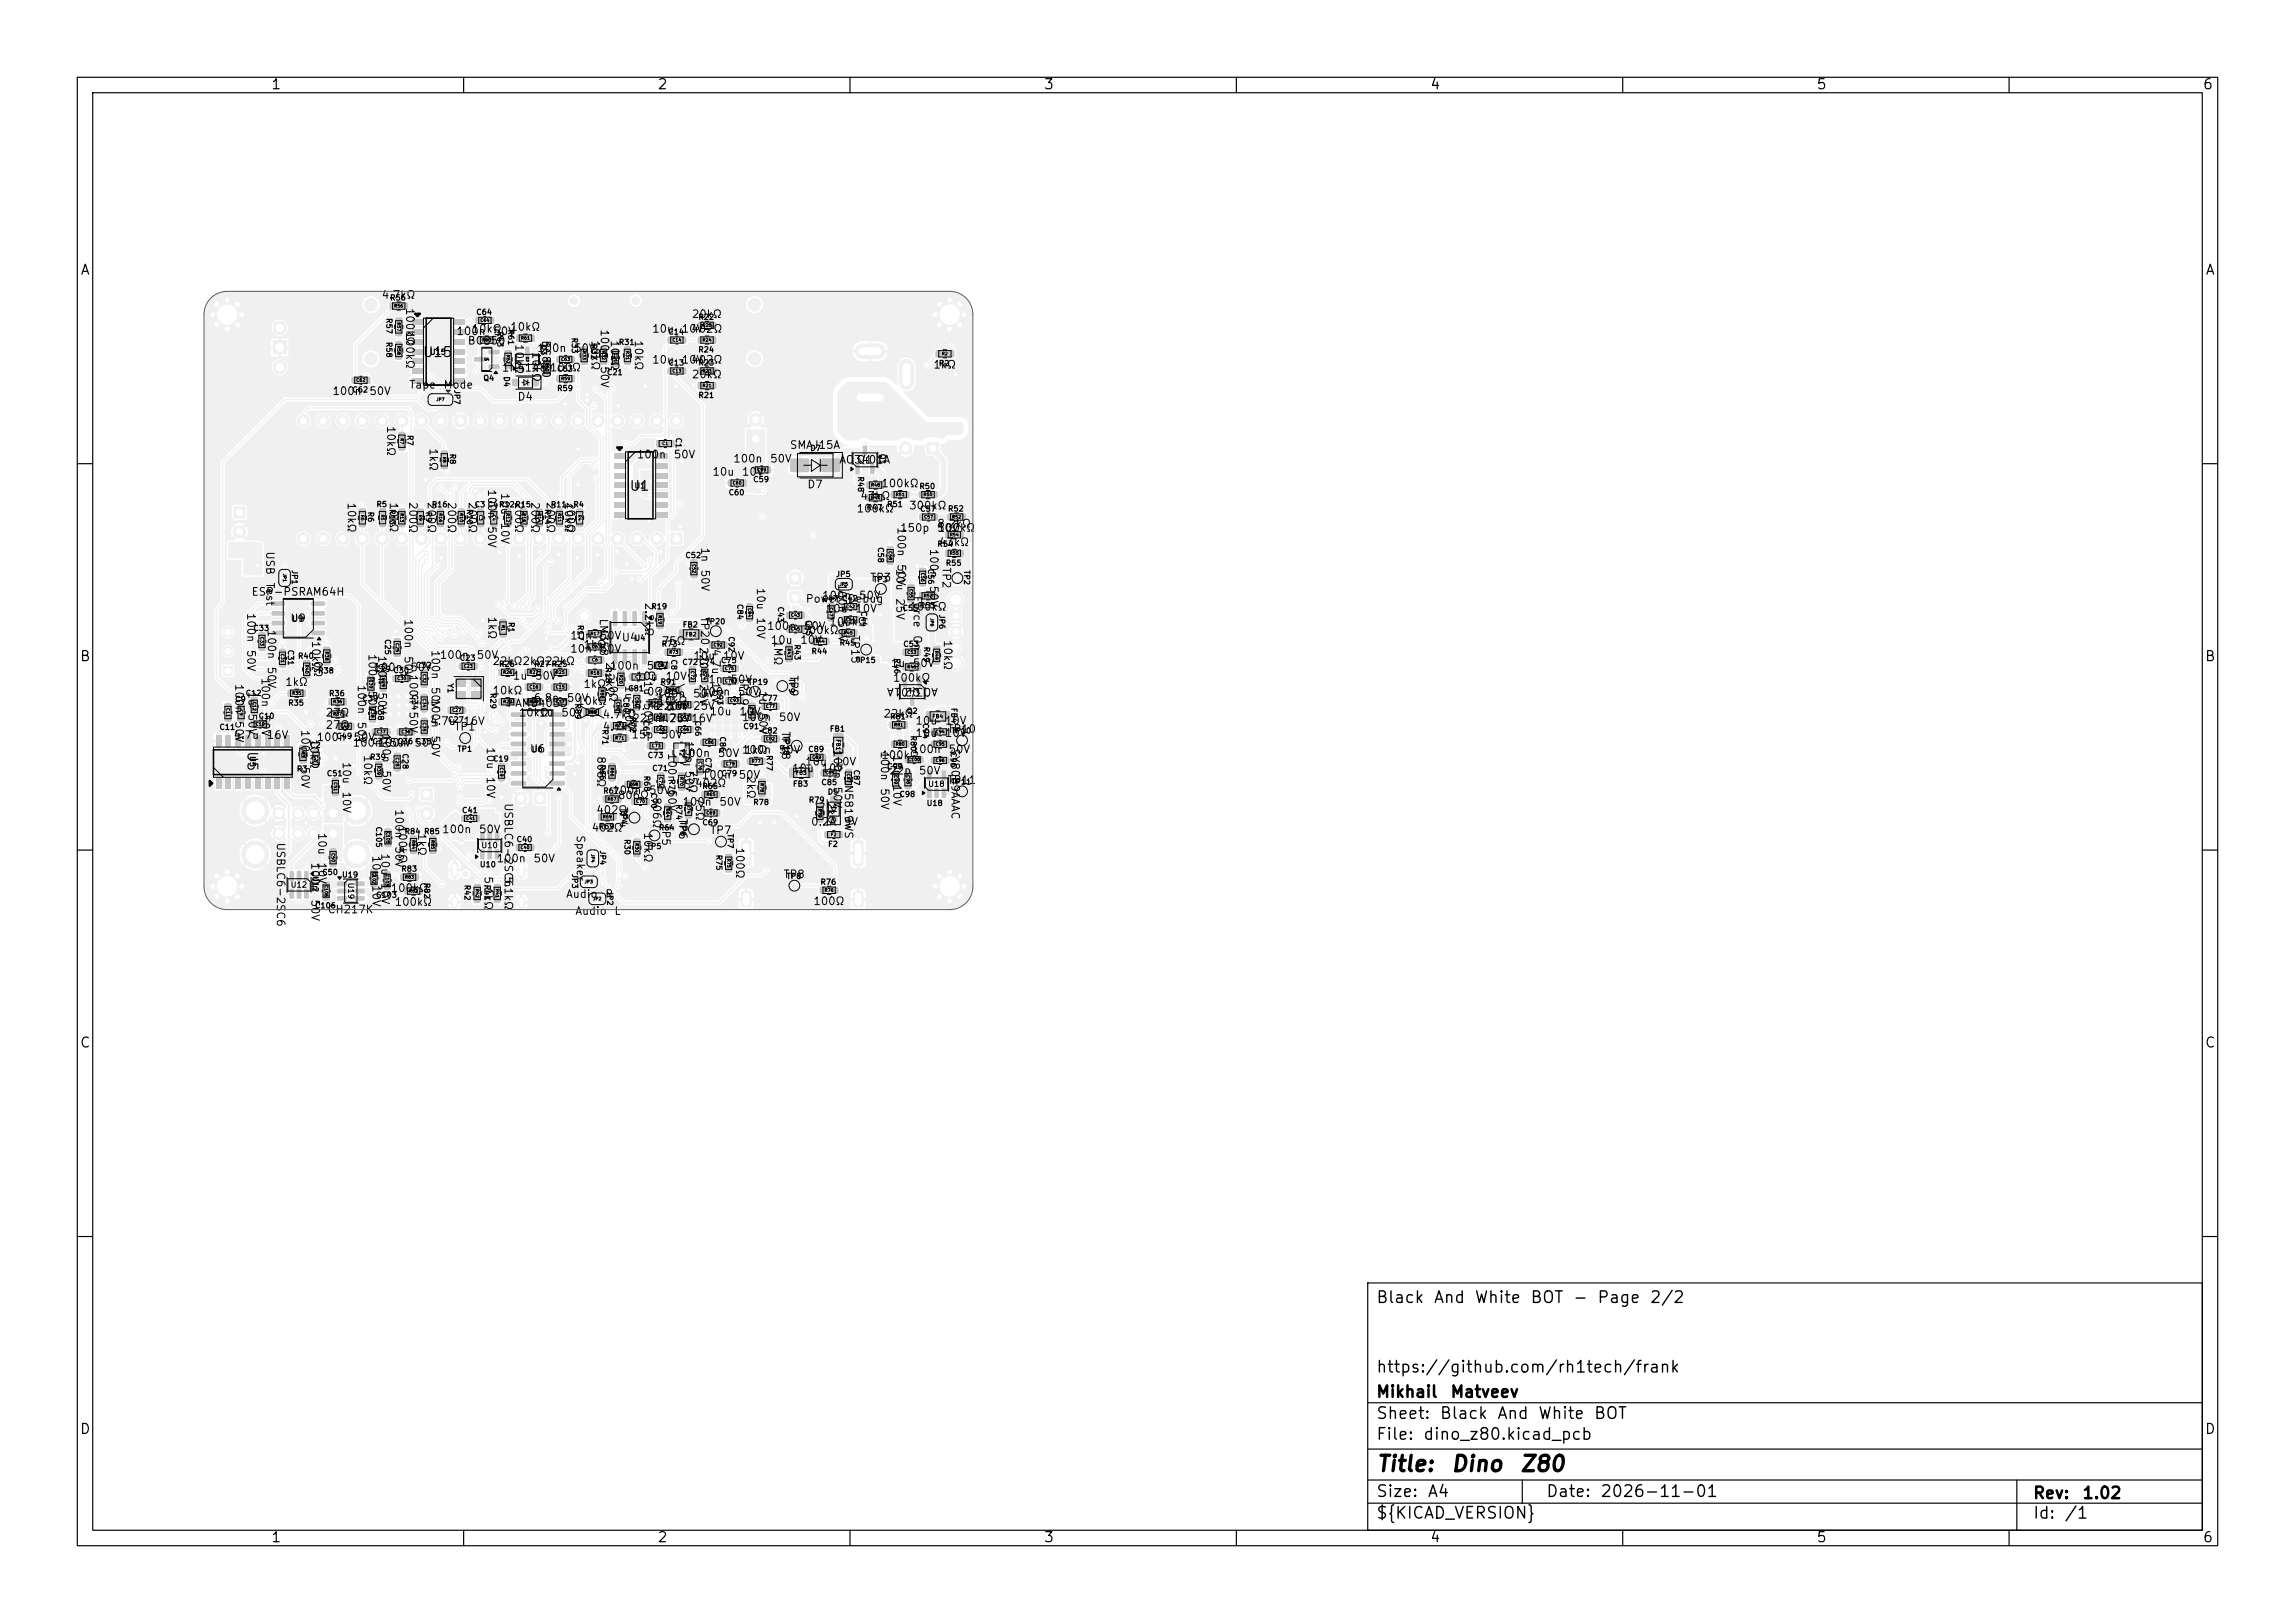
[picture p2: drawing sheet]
<svg xmlns="http://www.w3.org/2000/svg" width="297mm" height="210mm" viewBox="0 0 297 210" stroke-linecap="round" stroke-linejoin="round" font-family="sans-serif">
<defs><g id="words">
<g font-size="2">
<text x="178" y="190.9">Title:</text>
<text x="187.7" y="190.9">Dino</text>
<text x="196.6" y="190.9">Z80</text>
</g>
<g font-size="1.5">
<text x="178" y="169">Black</text>
<text x="185.4" y="169">And</text>
<text x="190.7" y="169">White</text>
<text x="198" y="169">BOT</text>
<text x="203.5" y="169">-</text>
<text x="206.6" y="169">Page</text>
<text x="213.4" y="169">2/2</text>
<text x="178" y="178">https://github.com/rh1tech/frank</text>
<text x="178" y="184">Sheet:</text>
<text x="178" y="181.2">Mikhail</text>
<text x="186.2" y="184">Black</text>
<text x="187.6" y="181.2">Matveev</text>
<text x="193.7" y="184">And</text>
<text x="199" y="184">White</text>
<text x="206.2" y="184">BOT</text>
<text x="178" y="186.7">File:</text>
<text x="184.1" y="186.7">dino_z80.kicad_pcb</text>
<text x="178" y="196.9">${KICAD_VERSION}</text>
<text x="178" y="194.1">Size:</text>
<text x="184.7" y="194.1">A4</text>
<text x="200" y="194.1">Date:</text>
<text x="207" y="194.1">2026-11-01</text>
<text x="263" y="194.3">Rev:</text>
<text x="263" y="196.9">Id:</text>
<text x="267.1" y="196.9">/1</text>
<text x="269.4" y="194.3">1.02</text>
</g>
<g font-size="1.3">
<text x="35" y="11.9">1</text>
<text x="85" y="11.9">2</text>
<text x="135" y="11.9">3</text>
<text x="185" y="11.9">4</text>
<text x="235" y="11.9">5</text>
<text x="285" y="11.9">6</text>
<text x="10.3" y="35.9">A</text>
<text x="285.4" y="35.9">A</text>
<text x="54.6" y="46.5">U15</text>
<text x="81.4" y="63.8">U1</text>
<text x="10.3" y="85.9">B</text>
<text x="285.3" y="85.9">B</text>
<text x="31.7" y="97.1" transform="rotate(90 31.7 97.1)">U5</text>
<text x="10.3" y="135.9">C</text>
<text x="285.3" y="135.9">C</text>
<text x="10.3" y="185.9">D</text>
<text x="285.3" y="185.9">D</text>
<text x="35" y="199.9">1</text>
<text x="85" y="199.9">2</text>
<text x="135" y="199.9">3</text>
<text x="185" y="199.9">4</text>
<text x="235" y="199.9">5</text>
<text x="285" y="199.9">6</text>
</g>
<g font-size="1">
<text x="49.3" y="38.9">4.7kΩ</text>
<text x="52.3" y="39.8" transform="rotate(90 52.3 39.8)">100kΩ</text>
<text x="89.4" y="41.4">20kΩ</text>
<text x="52.3" y="42.8" transform="rotate(90 52.3 42.8)">100kΩ</text>
<text x="59" y="43.6">100n</text>
<text x="60.4" y="44.8">BC850</text>
<text x="60.9" y="43.3">10kΩ</text>
<text x="63.8" y="43.6">50V</text>
<text x="65.9" y="43">10kΩ</text>
<text x="66.5" y="44.4" transform="rotate(90 66.5 44.4)">10kΩ</text>
<text x="68.6" y="45.4" transform="rotate(90 68.6 45.4)">10kΩ</text>
<text x="69.4" y="45.8">100n</text>
<text x="69.9" y="43.9" transform="rotate(90 69.9 43.9)">BC850</text>
<text x="74.2" y="45.8">50V</text>
<text x="76.3" y="43.9" transform="rotate(90 76.3 43.9)">10kΩ</text>
<text x="77.5" y="42.5" transform="rotate(90 77.5 42.5)">100n</text>
<text x="77.5" y="47.3" transform="rotate(90 77.5 47.3)">50V</text>
<text x="78.8" y="43.9" transform="rotate(90 78.8 43.9)">10kΩ</text>
<text x="81.9" y="43.9" transform="rotate(90 81.9 43.9)">10kΩ</text>
<text x="84.3" y="47.3">10u</text>
<text x="84.3" y="43.3">10u</text>
<text x="88.1" y="47.3">10V</text>
<text x="88.1" y="43.3">10V</text>
<text x="89.4" y="43.3">402Ω</text>
<text x="89.4" y="47.3">402Ω</text>
<text x="120.7" y="47.9">1kΩ</text>
<text x="42.9" y="51.4">100n</text>
<text x="47.7" y="51.4">50V</text>
<text x="52.9" y="50.5">Tape</text>
<text x="57.3" y="50.5">Mode</text>
<text x="64.9" y="48.3">1N4148</text>
<text x="66.9" y="52.1">D4</text>
<text x="71.1" y="48.3">100Ω</text>
<text x="89.4" y="49.2">20kΩ</text>
<text x="49.8" y="55" transform="rotate(90 49.8 55)">10kΩ</text>
<text x="55.3" y="57.9" transform="rotate(90 55.3 57.9)">1kΩ</text>
<text x="82.3" y="59.6">100n</text>
<text x="87.1" y="59.6">50V</text>
<text x="102.1" y="58.3">SMAJ15A</text>
<text x="44.7" y="64.9" transform="rotate(90 44.7 64.9)">10kΩ</text>
<text x="50.2" y="64.9" transform="rotate(90 50.2 64.9)">10kΩ</text>
<text x="52.7" y="64.9" transform="rotate(90 52.7 64.9)">200Ω</text>
<text x="55.1" y="64.9" transform="rotate(90 55.1 64.9)">200Ω</text>
<text x="57.7" y="64.9" transform="rotate(90 57.7 64.9)">200Ω</text>
<text x="60.4" y="64.9" transform="rotate(90 60.4 64.9)">200Ω</text>
<text x="62.9" y="63.2" transform="rotate(90 62.9 63.2)">100n</text>
<text x="64.6" y="63.7" transform="rotate(90 64.6 63.7)">10u</text>
<text x="66.4" y="64.9" transform="rotate(90 66.4 64.9)">200Ω</text>
<text x="68.5" y="64.9" transform="rotate(90 68.5 64.9)">200Ω</text>
<text x="70.5" y="64.9" transform="rotate(90 70.5 64.9)">200Ω</text>
<text x="72.8" y="64.9" transform="rotate(90 72.8 64.9)">10kΩ</text>
<text x="73.1" y="64.9" transform="rotate(90 73.1 64.9)">200Ω</text>
<text x="92.1" y="61.8">10u</text>
<text x="94.8" y="60.1">100n</text>
<text x="95.9" y="61.8">10V</text>
<text x="99.6" y="60.1">50V</text>
<text x="104.4" y="63.4">D7</text>
<text x="108.5" y="60.2">AO3401A</text>
<text x="110.8" y="60.2">Q1</text>
<text x="111.3" y="64.9">43kΩ</text>
<text x="114" y="63.3">100kΩ</text>
<text x="34.2" y="71.3" transform="rotate(90 34.2 71.3)">USB</text>
<text x="62.9" y="68" transform="rotate(90 62.9 68)">50V</text>
<text x="64.6" y="67.5" transform="rotate(90 64.6 67.5)">10V</text>
<text x="90.5" y="70.8" transform="rotate(90 90.5 70.8)">1n</text>
<text x="110.8" y="66.6">100kΩ</text>
<text x="115.9" y="68.1" transform="rotate(90 115.9 68.1)">100n</text>
<text x="116.4" y="69.1">150p</text>
<text x="117.6" y="66.2">300kΩ</text>
<text x="120.1" y="70.9" transform="rotate(90 120.1 70.9)">100n</text>
<text x="121.2" y="69.1">50V</text>
<text x="121.2" y="68.5">8.2kΩ</text>
<text x="121.3" y="69.1">100kΩ</text>
<text x="121.4" y="70.9">43kΩ</text>
<text x="32.5" y="77.3">ESP-PSRAM64H</text>
<text x="34.2" y="75.3" transform="rotate(90 34.2 75.3)">Test</text>
<text x="83.2" y="77.9" transform="rotate(90 83.2 77.9)">2.2kΩ</text>
<text x="90.5" y="73.6" transform="rotate(90 90.5 73.6)">50V</text>
<text x="97.7" y="76" transform="rotate(90 97.7 76)">10u</text>
<text x="106.3" y="77.8">100n</text>
<text x="108.2" y="75.4" transform="rotate(90 108.2 75.4)">100n</text>
<text x="111.1" y="77.8">50V</text>
<text x="112.5" y="75.5">TP3</text>
<text x="115.7" y="73.5" transform="rotate(90 115.7 73.5)">10u</text>
<text x="115.7" y="77.3" transform="rotate(90 115.7 77.3)">25V</text>
<text x="115.9" y="72.9" transform="rotate(90 115.9 72.9)">50V</text>
<text x="118" y="77" transform="rotate(90 118 77)">Force</text>
<text x="120.1" y="75.7" transform="rotate(90 120.1 75.7)">50V</text>
<text x="121.7" y="73.3" transform="rotate(90 121.7 73.3)">TP2</text>
<text x="31.7" y="79.2" transform="rotate(90 31.7 79.2)">100n</text>
<text x="34.4" y="81.4" transform="rotate(90 34.4 81.4)">100n</text>
<text x="37.5" y="80.7">U9</text>
<text x="40.1" y="82.8" transform="rotate(90 40.1 82.8)">10kΩ</text>
<text x="52.1" y="80" transform="rotate(90 52.1 80)">100n</text>
<text x="62.9" y="79.7" transform="rotate(90 62.9 79.7)">1kΩ</text>
<text x="73.7" y="83">10n</text>
<text x="77.4" y="80" transform="rotate(90 77.4 80)">LM358</text>
<text x="77.5" y="83">50VU4</text>
<text x="85.6" y="83.7">75Ω</text>
<text x="90.5" y="79.7" transform="rotate(90 90.5 79.7)">TP20220n</text>
<text x="91.9" y="83.9" transform="rotate(90 91.9 83.9)">4.7u</text>
<text x="97.7" y="79.8" transform="rotate(90 97.7 79.8)">10V</text>
<text x="99.2" y="81.8">100n</text>
<text x="99.7" y="83.6">10u</text>
<text x="99.9" y="82.8" transform="rotate(90 99.9 82.8)">1MΩ</text>
<text x="103.5" y="83.6">10V</text>
<text x="103.6" y="82.3">300kΩ</text>
<text x="104" y="81.8">50V</text>
<text x="104.2" y="78.2">Power</text>
<text x="106.8" y="79.5">10u</text>
<text x="107.2" y="81.2">100kΩ</text>
<text x="108.2" y="80.2" transform="rotate(90 108.2 80.2)">50V</text>
<text x="109.6" y="78.2">Debug</text>
<text x="109.9" y="82.1" transform="rotate(90 109.9 82.1)">TP15</text>
<text x="110.6" y="79.5">10V</text>
<text x="117.6" y="79.3">100kΩ</text>
<text x="118" y="82.1" transform="rotate(90 118 82.1)">On</text>
<text x="121.9" y="82.7" transform="rotate(90 121.9 82.7)">10kΩ</text>
<text x="30.2" y="88.4" transform="rotate(90 30.2 88.4)">100n</text>
<text x="31.7" y="84" transform="rotate(90 31.7 84)">50V</text>
<text x="31.9" y="89.4" transform="rotate(90 31.9 89.4)">1u</text>
<text x="33.6" y="87.6" transform="rotate(90 33.6 87.6)">100n</text>
<text x="34.4" y="86.2" transform="rotate(90 34.4 86.2)">50V</text>
<text x="36.8" y="89">1kΩ</text>
<text x="40.4" y="85.4" transform="rotate(90 40.4 85.4)">0Ω</text>
<text x="46" y="88.5" transform="rotate(90 46 88.5)">100n</text>
<text x="47.4" y="84.5" transform="rotate(90 47.4 84.5)">100n</text>
<text x="47.4" y="89.3" transform="rotate(90 47.4 89.3)">50V</text>
<text x="48.2" y="87.1">100n</text>
<text x="48.7" y="84.7" transform="rotate(90 48.7 84.7)">100n</text>
<text x="48.7" y="89.5" transform="rotate(90 48.7 89.5)">50V</text>
<text x="52.1" y="84.8" transform="rotate(90 52.1 84.8)">50V</text>
<text x="52.7" y="87.2" transform="rotate(90 52.7 87.2)">100n</text>
<text x="53" y="87.1">50V</text>
<text x="55.6" y="84" transform="rotate(90 55.6 84)">100n</text>
<text x="55.6" y="88.8" transform="rotate(90 55.6 88.8)">50V</text>
<text x="56.8" y="85.5">100n</text>
<text x="61.6" y="85.5">50V</text>
<text x="63.6" y="86.3">22kΩ2kΩ22kΩ</text>
<text x="66.3" y="88.2">1u</text>
<text x="69.2" y="88.2">50V</text>
<text x="73.7" y="84.7">10n</text>
<text x="75.4" y="89.3">1kΩ</text>
<text x="75.4" y="84.2">1kΩ</text>
<text x="77.5" y="84.7">50V</text>
<text x="78.2" y="85.6" transform="rotate(90 78.2 85.6)">2.2kΩ</text>
<text x="78.6" y="88.6" transform="rotate(90 78.6 88.6)">0Ω</text>
<text x="78.8" y="86.9">100n</text>
<text x="80.7" y="88.6" transform="rotate(90 80.7 88.6)">1u</text>
<text x="82.2" y="88.3">10u</text>
<text x="83.1" y="88" transform="rotate(90 83.1 88)">1u</text>
<text x="83.6" y="86.9">50V</text>
<text x="86" y="88.3">10V</text>
<text x="89.6" y="85.6">10u</text>
<text x="90.3" y="88.4" transform="rotate(90 90.3 88.4)">25V</text>
<text x="91.6" y="88.7">1n</text>
<text x="91.9" y="88.2" transform="rotate(90 91.9 88.2)">16V</text>
<text x="93.5" y="85.6">10V</text>
<text x="94.5" y="88.7">50V</text>
<text x="95.5" y="87.5" transform="rotate(90 95.5 87.5)">TP19</text>
<text x="98" y="89.3" transform="rotate(90 98 89.3)">1u</text>
<text x="102" y="87.3" transform="rotate(90 102 87.3)">TP9</text>
<text x="115.2" y="86.6">1u</text>
<text x="115.5" y="88.5">100kΩ</text>
<text x="118.1" y="86.6">50V</text>
<text x="119.2" y="88.8" transform="rotate(180 119.2 88.8)">Q2</text>
<text x="121.5" y="88.8" transform="rotate(180 121.5 88.8)">AO3401A</text>
<text x="30.1" y="95.9">4.7u</text>
<text x="30.2" y="93.2" transform="rotate(90 30.2 93.2)">50V</text>
<text x="31.9" y="92.3" transform="rotate(90 31.9 92.3)">50V</text>
<text x="33.6" y="92.4" transform="rotate(90 33.6 92.4)">50V</text>
<text x="34.4" y="95.9">16V</text>
<text x="38.7" y="94.4" transform="rotate(90 38.7 94.4)">100n</text>
<text x="39.9" y="95.5" transform="rotate(90 39.9 95.5)">10kΩ</text>
<text x="42.1" y="93">27Ω</text>
<text x="42.1" y="94.6">27Ω</text>
<text x="46" y="93.3" transform="rotate(90 46 93.3)">50V</text>
<text x="49.2" y="94.8" transform="rotate(90 49.2 94.8)">100n</text>
<text x="52.7" y="92" transform="rotate(90 52.7 92)">50V</text>
<text x="55.6" y="94.1">4.7u</text>
<text x="55.6" y="90.3" transform="rotate(90 55.6 90.3)">100n</text>
<text x="55.6" y="95.1" transform="rotate(90 55.6 95.1)">50V</text>
<text x="58.7" y="94.8">TP1</text>
<text x="59.9" y="94.1">16V</text>
<text x="63.6" y="90.1">10kΩ</text>
<text x="65.6" y="91.7">PAM8403D</text>
<text x="67" y="93">10kΩ</text>
<text x="69" y="91.1">6.8n</text>
<text x="69.7" y="93">1u</text>
<text x="72.6" y="93">50V</text>
<text x="73.3" y="91.1">50V</text>
<text x="74.6" y="91.4">10kΩ</text>
<text x="77.9" y="93.2">4.7kΩ</text>
<text x="77.9" y="94.8">4.7kΩ</text>
<text x="80.7" y="91.5" transform="rotate(90 80.7 91.5)">50V</text>
<text x="81.6" y="95.8">15p</text>
<text x="81.7" y="93.7">220n</text>
<text x="82" y="92.1">4.7u</text>
<text x="83.1" y="90.9" transform="rotate(90 83.1 90.9)">50V</text>
<text x="83.6" y="90.2">0Ω</text>
<text x="84.8" y="92.1">220n</text>
<text x="84.8" y="90.5">100n</text>
<text x="85" y="91.5">10kΩ</text>
<text x="85.1" y="93.7">4.7u</text>
<text x="85.5" y="95.8">50V</text>
<text x="86.3" y="92.1">16V 25V</text>
<text x="86.5" y="93.7">25V16V</text>
<text x="88.4" y="95.8" transform="rotate(90 88.4 95.8)">15p</text>
<text x="89.6" y="90.5">50V</text>
<text x="90.6" y="90.3">100n</text>
<text x="91.8" y="92.8">10u</text>
<text x="95.4" y="90.3">50V</text>
<text x="95.6" y="92.8">10V</text>
<text x="95.9" y="93.6">100n</text>
<text x="98" y="92.2" transform="rotate(90 98 92.2)">50V</text>
<text x="100.7" y="93.6">50V</text>
<text x="100.9" y="94.5" transform="rotate(90 100.9 94.5)">TP18</text>
<text x="114.2" y="93.1">22kΩ</text>
<text x="118.4" y="95.6">10u</text>
<text x="118.4" y="94">10u</text>
<text x="122.2" y="95.6">10V</text>
<text x="122.2" y="94">10V</text>
<text x="122.5" y="95.1">TP10</text>
<text x="38.7" y="99.1" transform="rotate(90 38.7 99.1)">50V</text>
<text x="40.9" y="96.1">100n</text>
<text x="44.1" y="98.5" transform="rotate(90 44.1 98.5)">10u</text>
<text x="45.6" y="96.9">100n</text>
<text x="45.7" y="96.1">50V</text>
<text x="46.8" y="97.6" transform="rotate(90 46.8 97.6)">10kΩ</text>
<text x="48.8" y="96.9">100n</text>
<text x="49.2" y="99.6" transform="rotate(90 49.2 99.6)">50V</text>
<text x="50.3" y="96.9">50V 50V</text>
<text x="62.7" y="96.6" transform="rotate(90 62.7 96.6)">10u</text>
<text x="62.7" y="100.4" transform="rotate(90 62.7 100.4)">10V</text>
<text x="68.5" y="97.6">U6</text>
<text x="77" y="97.8" transform="rotate(90 77 97.8)">806Ω</text>
<text x="86.2" y="97.4" transform="rotate(90 86.2 97.4)">100n</text>
<text x="88" y="98.2">100n</text>
<text x="88.4" y="99.6" transform="rotate(90 88.4 99.6)">50V</text>
<text x="88.9" y="99.5" transform="rotate(90 88.9 99.5)">75Ω</text>
<text x="90.7" y="101">100n</text>
<text x="92.8" y="98.2">50V</text>
<text x="95.5" y="101">50V</text>
<text x="95.9" y="97.8">100n</text>
<text x="96.3" y="97.8">1kΩ</text>
<text x="96.4" y="100.3" transform="rotate(90 96.4 100.3)">2kΩ</text>
<text x="100.7" y="97.8">50V</text>
<text x="102.4" y="100.2">10u</text>
<text x="104.1" y="99.3">10u</text>
<text x="106.2" y="100.2">10V</text>
<text x="107.6" y="96.9" transform="rotate(90 107.6 96.9)">100n</text>
<text x="107.6" y="101.7" transform="rotate(90 107.6 101.7)">50V</text>
<text x="107.9" y="99.3">10V</text>
<text x="109.1" y="100.5" transform="rotate(90 109.1 100.5)">1N5819WS</text>
<text x="113.7" y="97.1" transform="rotate(90 113.7 97.1)">100n</text>
<text x="113.7" y="101.9" transform="rotate(90 113.7 101.9)">50V</text>
<text x="114" y="98.5">100kΩ</text>
<text x="115" y="100.5">22p</text>
<text x="115.3" y="97.6" transform="rotate(90 115.3 97.6)">10u</text>
<text x="115.3" y="101.4" transform="rotate(90 115.3 101.4)">10V</text>
<text x="117.9" y="97.7">100n</text>
<text x="118.8" y="100.5">50V</text>
<text x="122.5" y="101.7">TP11</text>
<text x="122.7" y="97.7">50V</text>
<text x="122.9" y="96.7" transform="rotate(90 122.9 96.7)">SY8089AAAC</text>
<text x="40.9" y="107.7" transform="rotate(90 40.9 107.7)">10u</text>
<text x="44.1" y="102.3" transform="rotate(90 44.1 102.3)">10V</text>
<text x="50.9" y="104.6" transform="rotate(90 50.9 104.6)">100n</text>
<text x="51.3" y="106.8" transform="rotate(90 51.3 106.8)">100kΩ</text>
<text x="53.8" y="107.7" transform="rotate(90 53.8 107.7)">1kΩ</text>
<text x="65.1" y="103.8" transform="rotate(90 65.1 103.8)">USBLC6-2SC6</text>
<text x="74.4" y="108" transform="rotate(90 74.4 108)">Speaker</text>
<text x="76.5" y="107.9">402Ω</text>
<text x="77.1" y="105.6">402Ω</text>
<text x="79.1" y="103">100n</text>
<text x="79.9" y="103.7">806Ω</text>
<text x="79.9" y="104.3" transform="rotate(90 79.9 104.3)">TP4</text>
<text x="83.1" y="107.6" transform="rotate(90 83.1 107.6)">10kΩ</text>
<text x="83.9" y="103">50V</text>
<text x="84.2" y="103.1" transform="rotate(90 84.2 103.1)">806Ω</text>
<text x="85.4" y="106.6" transform="rotate(90 85.4 106.6)">TP5</text>
<text x="86.2" y="102.1" transform="rotate(90 86.2 102.1)">50V</text>
<text x="87.6" y="105.8" transform="rotate(90 87.6 105.8)">TP6</text>
<text x="88.2" y="104.5">100n</text>
<text x="89.8" y="103.1" transform="rotate(90 89.8 103.1)">75Ω</text>
<text x="89.9" y="102.1">402Ω</text>
<text x="93" y="104.5">50V</text>
<text x="104.9" y="107.1">0.2A</text>
<text x="105.3" y="103.6" transform="rotate(90 105.3 103.6)">D5</text>
<text x="106.8" y="103.6" transform="rotate(90 106.8 103.6)">2kΩ</text>
<text x="109.1" y="107.1">9V</text>
<text x="35.6" y="108.9" transform="rotate(90 35.6 108.9)">USBLC6-2SC6</text>
<text x="40" y="111.5" transform="rotate(90 40 111.5)">100n</text>
<text x="40.9" y="111.5" transform="rotate(90 40.9 111.5)">10V</text>
<text x="47.9" y="110.6" transform="rotate(90 47.9 110.6)">10u</text>
<text x="49.1" y="110.3" transform="rotate(90 49.1 110.3)">10u</text>
<text x="50.9" y="109.4" transform="rotate(90 50.9 109.4)">50V</text>
<text x="57.1" y="108.1">100n</text>
<text x="61.9" y="108.1">50V</text>
<text x="62.5" y="113.3" transform="rotate(90 62.5 113.3)">5.1kΩ</text>
<text x="64.2" y="111.8">100n</text>
<text x="65.1" y="113.3" transform="rotate(90 65.1 113.3)">5.1kΩ</text>
<text x="69" y="111.8">50V</text>
<text x="91.8" y="108.2">TP7</text>
<text x="95" y="109.6" transform="rotate(90 95 109.6)">100Ω</text>
<text x="101.3" y="113.9">TP8</text>
<text x="40" y="116.3" transform="rotate(90 40 116.3)">50V</text>
<text x="42.3" y="118.4">CH217K</text>
<text x="47.9" y="114.5" transform="rotate(90 47.9 114.5)">10V</text>
<text x="49.1" y="114.2" transform="rotate(90 49.1 114.2)">10V</text>
<text x="50.5" y="115.7">100kΩ</text>
<text x="51" y="117.5">100kΩ</text>
<text x="73.2" y="116.4">Audio</text>
<text x="74.4" y="118.6">Audio</text>
<text x="78.2" y="116.4">R</text>
<text x="79.4" y="118.6">L</text>
<text x="105.2" y="117.4">100Ω</text>
</g>
<g font-size=".7">
<text x="49.8" y="41.1" transform="rotate(90 49.8 41.1)">R57</text>
<text x="50.4" y="39.1">R56</text>
<text x="61.6" y="40.9">C64</text>
<text x="90.3" y="41.6">R22</text>
<text x="49.8" y="44.2" transform="rotate(90 49.8 44.2)">R58</text>
<text x="55.6" y="46.1">U15</text>
<text x="64.2" y="42.8" transform="rotate(90 64.2 42.8)">R63</text>
<text x="65.6" y="42.6" transform="rotate(90 65.6 42.6)">R61</text>
<text x="69.8" y="44.5" transform="rotate(90 69.8 44.5)">Q3</text>
<text x="73.8" y="43.6" transform="rotate(90 73.8 43.6)">R33</text>
<text x="76.3" y="44.4" transform="rotate(90 76.3 44.4)">R32</text>
<text x="80" y="44.8">R31</text>
<text x="86.4" y="43.5">C14</text>
<text x="86.4" y="47.5">C13</text>
<text x="90.3" y="45.8">R24</text>
<text x="90.3" y="47.5">R23</text>
<text x="121.4" y="47.5">R2</text>
<text x="45.5" y="51">C62</text>
<text x="58.6" y="50.4" transform="rotate(90 58.6 50.4)">JP7</text>
<text x="62.5" y="49.5">Q4</text>
<text x="65" y="48.6" transform="rotate(90 65 48.6)">D4</text>
<text x="72" y="48.3">C63</text>
<text x="72" y="50.8">R59</text>
<text x="78.5" y="48.7">C21</text>
<text x="90.3" y="51.7">R21</text>
<text x="52.6" y="56.2" transform="rotate(90 52.6 56.2)">R7</text>
<text x="58.1" y="58.6" transform="rotate(90 58.1 58.6)">R8</text>
<text x="87.3" y="56.6" transform="rotate(90 87.3 56.6)">C1</text>
<text x="104.8" y="58.5">D7</text>
<text x="113.7" y="58.7" transform="rotate(90 113.7 58.7)">Q1</text>
<text x="48.6" y="65.8">R5</text>
<text x="50.2" y="65.8" transform="rotate(90 50.2 65.8)">R13</text>
<text x="55.8" y="65.8">R16</text>
<text x="60.3" y="65.8" transform="rotate(90 60.3 65.8)">R10</text>
<text x="61.4" y="65.8">C3 C4R12R15</text>
<text x="70.4" y="65.8" transform="rotate(90 70.4 65.8)">R14</text>
<text x="71.2" y="65.8">R11</text>
<text x="74.1" y="65.8">R4</text>
<text x="82" y="63.4">U1</text>
<text x="94.2" y="64.3">C60</text>
<text x="97.4" y="62.6">C59</text>
<text x="110.9" y="61.6" transform="rotate(90 110.9 61.6)">R48</text>
<text x="114.7" y="65.8">R51</text>
<text x="118.9" y="63.5">R50</text>
<text x="47.5" y="66.1" transform="rotate(90 47.5 66.1)">R6</text>
<text x="55" y="66.1" transform="rotate(90 55 66.1)">R9</text>
<text x="112.1" y="66.2">R47</text>
<text x="113.4" y="70.7" transform="rotate(90 113.4 70.7)">C58</text>
<text x="119" y="66.4">C57</text>
<text x="121.2" y="70.9">R54</text>
<text x="122.6" y="66.4">R52</text>
<text x="37.6" y="73.7" transform="rotate(90 37.6 73.7)">JP1</text>
<text x="88.6" y="72.4">C52</text>
<text x="106.4" y="78">C47 C42</text>
<text x="108.1" y="74.8">JP5</text>
<text x="112.9" y="75.5">TP3</text>
<text x="119.9" y="73.5" transform="rotate(90 119.9 73.5)">C56</text>
<text x="122.3" y="73.4">R55</text>
<text x="124.6" y="73.7" transform="rotate(90 124.6 73.7)">TP2</text>
<text x="32.7" y="81.8">C33</text>
<text x="49.6" y="82.6" transform="rotate(90 49.6 82.6)">C25</text>
<text x="65.7" y="80.4" transform="rotate(90 65.7 80.4)">R1</text>
<text x="74.6" y="80.8" transform="rotate(90 74.6 80.8)">R17</text>
<text x="82" y="83.1">U4</text>
<text x="84.2" y="79">R19</text>
<text x="85.6" y="83.9">R73</text>
<text x="88.3" y="81.4">FB2</text>
<text x="91.2" y="80.9">TP20</text>
<text x="94.1" y="82.3" transform="rotate(90 94.1 82.3)">C92</text>
<text x="95.2" y="78.1" transform="rotate(90 95.2 78.1)">C84</text>
<text x="100.5" y="78.4" transform="rotate(90 100.5 78.4)">C43</text>
<text x="102.7" y="83.3" transform="rotate(90 102.7 83.3)">R43</text>
<text x="104.1" y="80.2" transform="rotate(90 104.1 80.2)">C45</text>
<text x="108.6" y="83.7">R45</text>
<text x="111.3" y="79" transform="rotate(90 111.3 79)">C44</text>
<text x="116.7" y="79.2">C55</text>
<text x="116.8" y="83.9">C53</text>
<text x="119" y="78.9">R53</text>
<text x="119.4" y="83.6" transform="rotate(90 119.4 83.6)">R49</text>
<text x="121.4" y="79.4" transform="rotate(90 121.4 79.4)">JP6</text>
<text x="37.1" y="84" transform="rotate(90 37.1 84)">C31</text>
<text x="38.5" y="85.4">R40</text>
<text x="41.1" y="87.3">R38</text>
<text x="48.4" y="87.1">C29 C30</text>
<text x="53.1" y="89.8" transform="rotate(90 53.1 89.8)">C34</text>
<text x="53.7" y="86.6">C32</text>
<text x="57.8" y="88.4" transform="rotate(90 57.8 88.4)">Y1</text>
<text x="59.4" y="85.7">C23</text>
<text x="63.3" y="89.6" transform="rotate(90 63.3 89.6)">R29</text>
<text x="64.5" y="86.5">R26</text>
<text x="69" y="86.5">R27R25</text>
<text x="78.2" y="86.3" transform="rotate(90 78.2 86.3)">R18</text>
<text x="81.2" y="89.6">C81</text>
<text x="83.8" y="86.7" transform="rotate(90 83.8 86.7)">C7</text>
<text x="85.4" y="88.8">R91</text>
<text x="86.2" y="89.9" transform="rotate(90 86.2 89.9)">C83</text>
<text x="86.7" y="85.3" transform="rotate(90 86.7 85.3)">C8</text>
<text x="88.2" y="86.2">C72C74</text>
<text x="92.6" y="89.1" transform="rotate(90 92.6 89.1)">C93</text>
<text x="93.2" y="86">C75</text>
<text x="96.7" y="88.8">TP19</text>
<text x="101.9" y="87.7" transform="rotate(90 101.9 87.7)">TP9</text>
<text x="104.9" y="84.8">R44</text>
<text x="110.7" y="85.9">TP15</text>
<text x="115.6" y="85.1" transform="rotate(90 115.6 85.1)">R46</text>
<text x="28.3" y="94.6">C11</text>
<text x="30.4" y="91">C9</text>
<text x="31.7" y="90.2">C12</text>
<text x="33.4" y="93.2">C10</text>
<text x="37.2" y="91.5">R35</text>
<text x="42.5" y="90.3">R36</text>
<text x="43.5" y="95.8">C49</text>
<text x="46.8" y="90.9">C39</text>
<text x="48.7" y="91.1" transform="rotate(90 48.7 91.1)">C38</text>
<text x="57.9" y="93.7">C27</text>
<text x="74.2" y="91" transform="rotate(90 74.2 91)">R89</text>
<text x="77.8" y="94.3" transform="rotate(90 77.8 94.3)">R71</text>
<text x="80.5" y="90.1" transform="rotate(90 80.5 90.1)">C80</text>
<text x="81.4" y="92.7" transform="rotate(90 81.4 92.7)">R72</text>
<text x="83.1" y="93.2" transform="rotate(90 83.1 93.2)">C65</text>
<text x="89.8" y="93.2" transform="rotate(90 89.8 93.2)">C66</text>
<text x="93" y="95.2" transform="rotate(90 93 95.2)">C86</text>
<text x="96.1" y="94.5">C91</text>
<text x="98.5" y="90.9">C77</text>
<text x="98.5" y="95.1">C82</text>
<text x="101.2" y="95.1" transform="rotate(90 101.2 95.1)">TP18</text>
<text x="107.3" y="94.8">FB1</text>
<text x="115.1" y="93.3">R81</text>
<text x="117.3" y="92.5">Q2</text>
<text x="117.7" y="95.1" transform="rotate(90 117.7 95.1)">R80</text>
<text x="119.3" y="93.5" transform="rotate(90 119.3 93.5)">C94</text>
<text x="122.9" y="91.5" transform="rotate(90 122.9 91.5)">FB4</text>
<text x="123" y="95.1">TP10</text>
<text x="32.2" y="97.8" transform="rotate(90 32.2 97.8)">U5</text>
<text x="38.3" y="100">R3</text>
<text x="40.1" y="96.9">C2</text>
<text x="42.2" y="100.6">C51</text>
<text x="47.8" y="98.5">R39</text>
<text x="48.1" y="96.5">C37</text>
<text x="51.4" y="96.5">C36 C35</text>
<text x="51.9" y="97.4" transform="rotate(90 51.9 97.4)">C28</text>
<text x="59.1" y="97.4">TP1</text>
<text x="63.7" y="98.7">C19</text>
<text x="77.4" y="98.9" transform="rotate(90 77.4 98.9)">R66</text>
<text x="83.2" y="100.3" transform="rotate(90 83.2 100.3)">R68</text>
<text x="83.8" y="98.3">C73</text>
<text x="84.3" y="99.9">C71</text>
<text x="86.4" y="100.8" transform="rotate(90 86.4 100.8)">R70</text>
<text x="91.1" y="97.9" transform="rotate(90 91.1 97.9)">C76</text>
<text x="93.3" y="100.6">C79</text>
<text x="99" y="97.6" transform="rotate(90 99 97.6)">R77</text>
<text x="102.5" y="102">FB3</text>
<text x="104.5" y="97.5">C89</text>
<text x="106.2" y="101.8">C85</text>
<text x="110.3" y="99.5" transform="rotate(90 110.3 99.5)">C87</text>
<text x="114.7" y="99.7">C99</text>
<text x="120" y="102">U18</text>
<text x="122.9" y="97.2" transform="rotate(90 122.9 97.2)">C96</text>
<text x="123" y="101.7">TP11</text>
<text x="48.5" y="106.9" transform="rotate(90 48.5 106.9)">C105</text>
<text x="59.7" y="105.4">C41</text>
<text x="77.4" y="107.5">R69</text>
<text x="78" y="102.9">R67</text>
<text x="80.2" y="104.7" transform="rotate(90 80.2 104.7)">TP4</text>
<text x="84.1" y="102.5" transform="rotate(90 84.1 102.5)">C70</text>
<text x="85.2" y="107.6">R64</text>
<text x="87.3" y="104" transform="rotate(90 87.3 104)">R74</text>
<text x="87.9" y="106.2" transform="rotate(90 87.9 106.2)">TP6</text>
<text x="90.8" y="102.3">R65</text>
<text x="90.8" y="107">C69</text>
<text x="94" y="107.8" transform="rotate(90 94 107.8)">TP7</text>
<text x="97.4" y="104.3">R78</text>
<text x="104.6" y="104">R79</text>
<text x="107" y="103">D5</text>
<text x="116.3" y="103.3">C98</text>
<text x="119.9" y="104.4">U18</text>
<text x="40.3" y="113.3" transform="rotate(90 40.3 113.3)">U12</text>
<text x="41.6" y="113.4">C50</text>
<text x="44.2" y="113.7">U19</text>
<text x="51.9" y="113">R83</text>
<text x="52.3" y="108.1">R84 R85</text>
<text x="62" y="112.4">U10</text>
<text x="62.2" y="109.9">U10</text>
<text x="66.8" y="109.1">C40</text>
<text x="73.9" y="113" transform="rotate(90 73.9 113)">JP3</text>
<text x="77.5" y="110" transform="rotate(90 77.5 110)">JP4</text>
<text x="80.6" y="108.5" transform="rotate(90 80.6 108.5)">R30</text>
<text x="83.6" y="110">TP5</text>
<text x="92.5" y="110.5" transform="rotate(90 92.5 110.5)">R75</text>
<text x="101.7" y="113.9">TP8</text>
<text x="107.1" y="109.7">F2</text>
<text x="37.5" y="115">U12</text>
<text x="40.7" y="117.7">C106</text>
<text x="44.9" y="114.1" transform="rotate(90 44.9 114.1)">U19</text>
<text x="48.6" y="116.3">C103</text>
<text x="54.7" y="114.2" transform="rotate(90 54.7 114.2)">R82</text>
<text x="60" y="114.4" transform="rotate(90 60 114.4)">R42</text>
<text x="62.6" y="114.4" transform="rotate(90 62.6 114.4)">R41</text>
<text x="78.4" y="115.2" transform="rotate(90 78.4 115.2)">JP2</text>
<text x="106.1" y="114.7">R76</text>
</g>
<g font-size=".5">
<text x="88.7" y="82.5">FB2</text>
<text x="108.1" y="95.6" transform="rotate(90 108.1 95.6)">FB1</text>
<text x="120.6" y="93.1">FB4</text>
<text x="87.8" y="96.9" transform="rotate(90 87.8 96.9)">Y2</text>
<text x="102.9" y="100.4">FB3</text>
</g>
<g font-size=".4">
<text x="51" y="39.9">R56</text>
<text x="51.3" y="41.7" transform="rotate(90 51.3 41.7)">R57</text>
<text x="62.1" y="41.7">C64</text>
<text x="51.3" y="44.7" transform="rotate(90 51.3 44.7)">R58</text>
<text x="62.4" y="44.3">R63</text>
<text x="65.5" y="45.9" transform="rotate(90 65.5 45.9)">R62</text>
<text x="67.4" y="44">R61</text>
<text x="70.5" y="46.9" transform="rotate(90 70.5 46.9)">R60</text>
<text x="72.6" y="46.8">C63</text>
<text x="75.3" y="45.4" transform="rotate(90 75.3 45.4)">R33</text>
<text x="77.8" y="45.4" transform="rotate(90 77.8 45.4)">R32</text>
<text x="79.4" y="45.7" transform="rotate(90 79.4 45.7)">C21</text>
<text x="80.9" y="45.4" transform="rotate(90 80.9 45.4)">R31</text>
<text x="87" y="44.3">C14</text>
<text x="90.9" y="44.3">R24</text>
<text x="90.9" y="42.4">R22</text>
<text x="121.8" y="46.1">R2</text>
<text x="46.1" y="49.5">C62</text>
<text x="56.4" y="52">JP7</text>
<text x="72.6" y="49.3">R59</text>
<text x="87" y="48.3">C13</text>
<text x="90.9" y="50.2">R21</text>
<text x="90.9" y="48.3">R23</text>
<text x="51.7" y="56.7" transform="rotate(90 51.7 56.7)">R7</text>
<text x="57.2" y="59.1" transform="rotate(90 57.2 59.1)">R8</text>
<text x="85.7" y="57.7">C1</text>
<text x="94.8" y="62.8">C60</text>
<text x="97.9" y="61.1">C59</text>
<text x="112.7" y="64.7">R47</text>
<text x="112.7" y="63.1">R48</text>
<text x="115.9" y="64.3">R51</text>
<text x="119.5" y="64.3">R50</text>
<text x="46.6" y="66.6" transform="rotate(90 46.6 66.6)">R6</text>
<text x="49.2" y="66.5" transform="rotate(90 49.2 66.5)">R5</text>
<text x="51.7" y="66.4" transform="rotate(90 51.7 66.4)">R13</text>
<text x="54.1" y="66.6" transform="rotate(90 54.1 66.6)">R9</text>
<text x="56.7" y="66.4" transform="rotate(90 56.7 66.4)">R16</text>
<text x="59.4" y="66.4" transform="rotate(90 59.4 66.4)">R10</text>
<text x="61.9" y="66.6" transform="rotate(90 61.9 66.6)">C3</text>
<text x="63.6" y="66.6" transform="rotate(90 63.6 66.6)">C4</text>
<text x="65.4" y="66.4" transform="rotate(90 65.4 66.4)">R12</text>
<text x="67.5" y="66.4" transform="rotate(90 67.5 66.4)">R15</text>
<text x="69.5" y="66.4" transform="rotate(90 69.5 66.4)">R14</text>
<text x="72.1" y="66.4" transform="rotate(90 72.1 66.4)">R11</text>
<text x="74.7" y="66.6" transform="rotate(90 74.7 66.6)">R4</text>
<text x="114.9" y="71.3" transform="rotate(90 114.9 71.3)">C58</text>
<text x="119.5" y="67.2">C57</text>
<text x="122.9" y="69.5">R54</text>
<text x="122.9" y="71.9">R55</text>
<text x="123.2" y="67.2">R52</text>
<text x="36.5" y="74.2" transform="rotate(90 36.5 74.2)">JP1</text>
<text x="89.5" y="72.9" transform="rotate(90 89.5 72.9)">C52</text>
<text x="108.6" y="75.9">JP5</text>
<text x="117.6" y="76.2" transform="rotate(90 117.6 76.2)">C55</text>
<text x="119.1" y="74.1" transform="rotate(90 119.1 74.1)">C56</text>
<text x="119.5" y="77.4">R53</text>
<text x="33.6" y="82.4" transform="rotate(90 33.6 82.4)">C33</text>
<text x="51.1" y="83.2" transform="rotate(90 51.1 83.2)">C25</text>
<text x="64.8" y="80.8" transform="rotate(90 64.8 80.8)">R1</text>
<text x="76.4" y="82.3">R17</text>
<text x="76.6" y="84">C5</text>
<text x="85.1" y="79.6" transform="rotate(90 85.1 79.6)">R19</text>
<text x="92.3" y="83.7">C92</text>
<text x="96.7" y="78.6" transform="rotate(90 96.7 78.6)">C84</text>
<text x="101.8" y="83.9" transform="rotate(90 101.8 83.9)">R43</text>
<text x="102.3" y="79.9">C43</text>
<text x="102.3" y="81.7">C45</text>
<text x="105.5" y="83.3">R44</text>
<text x="107.3" y="78.6" transform="rotate(90 107.3 78.6)">C47</text>
<text x="109.1" y="82.2">R45</text>
<text x="109.4" y="78.8">C42</text>
<text x="109.4" y="80.5">C44</text>
<text x="120.3" y="79.9" transform="rotate(90 120.3 79.9)">JP6</text>
<text x="36.3" y="84.5" transform="rotate(90 36.3 84.5)">C31</text>
<text x="37.8" y="90">R35</text>
<text x="39.4" y="86" transform="rotate(90 39.4 86)">R40</text>
<text x="42" y="84.3" transform="rotate(90 42 84.3)">R38</text>
<text x="47.7" y="87.9" transform="rotate(90 47.7 87.9)">C39</text>
<text x="49.3" y="87.7" transform="rotate(90 49.3 87.7)">C29</text>
<text x="51.4" y="88.1">C30</text>
<text x="54.6" y="87.2" transform="rotate(90 54.6 87.2)">C32</text>
<text x="60" y="86.5">C23</text>
<text x="65.1" y="87.3">R26</text>
<text x="68.5" y="89.2">C16</text>
<text x="68.5" y="87.3">R27</text>
<text x="71.9" y="89.2">C15</text>
<text x="71.9" y="87.3">R25</text>
<text x="76.4" y="87.4">R18</text>
<text x="76.6" y="85.7">C6</text>
<text x="77.6" y="89.2" transform="rotate(90 77.6 89.2)">R88</text>
<text x="80.1" y="87.3" transform="rotate(90 80.1 87.3)">R20</text>
<text x="82.2" y="87.9">C7</text>
<text x="85.1" y="86.4">C8</text>
<text x="86.4" y="89.6">R91</text>
<text x="86.6" y="84.7">R73</text>
<text x="89.3" y="86.8" transform="rotate(90 89.3 86.8)">C72</text>
<text x="90.9" y="86.8" transform="rotate(90 90.9 86.8)">C74</text>
<text x="93.8" y="86.8">C75</text>
<text x="93.8" y="88.4">C78</text>
<text x="117.4" y="86.6">R46</text>
<text x="117.4" y="84.7">C53</text>
<text x="120.9" y="84.2" transform="rotate(90 120.9 84.2)">R49</text>
<text x="29.2" y="91.6" transform="rotate(90 29.2 91.6)">C11</text>
<text x="30.9" y="91.8" transform="rotate(90 30.9 91.8)">C9</text>
<text x="32.6" y="90.8" transform="rotate(90 32.6 90.8)">C12</text>
<text x="33" y="94">C10</text>
<text x="43.1" y="91.1">R36</text>
<text x="43.1" y="92.7">R37</text>
<text x="44" y="94.3">C49</text>
<text x="47.9" y="91.7" transform="rotate(90 47.9 91.7)">C38</text>
<text x="48.7" y="95">C37</text>
<text x="51.9" y="95">C36</text>
<text x="54.6" y="90.3" transform="rotate(90 54.6 90.3)">C34</text>
<text x="54.6" y="93.4" transform="rotate(90 54.6 93.4)">C35</text>
<text x="58.5" y="92.2">C27</text>
<text x="65.1" y="91.1">R29</text>
<text x="68.5" y="91.1">R28</text>
<text x="71.9" y="91.1">C17</text>
<text x="76" y="92.4">R89</text>
<text x="79.6" y="94.2">R72</text>
<text x="79.6" y="95.8">R71</text>
<text x="79.7" y="90.8" transform="rotate(90 79.7 90.8)">C80</text>
<text x="82.1" y="90.2" transform="rotate(90 82.1 90.2)">C81</text>
<text x="84.2" y="91.2">R90</text>
<text x="84.9" y="94.7">C65</text>
<text x="84.9" y="93.1">C68</text>
<text x="88" y="94.7">C66</text>
<text x="88" y="93.1">C67</text>
<text x="88" y="91.5">C83</text>
<text x="94.4" y="90.9">C93</text>
<text x="97" y="91.5" transform="rotate(90 97 91.5)">C91</text>
<text x="99.1" y="91.7">C77</text>
<text x="99.1" y="95.9">C82</text>
<text x="115.7" y="94.1">R81</text>
<text x="121" y="95">C94</text>
<text x="38.9" y="97.2" transform="rotate(90 38.9 97.2)">R3</text>
<text x="40.6" y="97.7" transform="rotate(90 40.6 97.7)">C2</text>
<text x="43.1" y="101.2" transform="rotate(90 43.1 101.2)">C51</text>
<text x="48.7" y="99" transform="rotate(90 48.7 99)">R39</text>
<text x="51.1" y="98" transform="rotate(90 51.1 98)">C28</text>
<text x="64.6" y="99.3" transform="rotate(90 64.6 99.3)">C19</text>
<text x="78.9" y="99.3" transform="rotate(90 78.9 99.3)">R66</text>
<text x="81.4" y="101.8">R68</text>
<text x="84.3" y="96.8">C73</text>
<text x="85.2" y="100.5" transform="rotate(90 85.2 100.5)">C71</text>
<text x="87.9" y="100.5" transform="rotate(90 87.9 100.5)">R70</text>
<text x="90.3" y="98.5" transform="rotate(90 90.3 98.5)">C76</text>
<text x="91.2" y="96.3">C86</text>
<text x="93.9" y="99.1">C79</text>
<text x="97.2" y="98.8">R77</text>
<text x="98.3" y="101.3" transform="rotate(90 98.3 101.3)">R78</text>
<text x="105.1" y="98.3">C89</text>
<text x="106.8" y="100.3">C85</text>
<text x="109.5" y="100.1" transform="rotate(90 109.5 100.1)">C87</text>
<text x="115.6" y="100.3" transform="rotate(90 115.6 100.3)">C99</text>
<text x="115.9" y="96.6">R80</text>
<text x="117.2" y="100.3" transform="rotate(90 117.2 100.3)">C98</text>
<text x="117.5" y="98.6">C100</text>
<text x="121" y="98.7">C96</text>
<text x="121" y="96.6">C95</text>
<text x="49.9" y="107.6" transform="rotate(90 49.9 107.6)">C105</text>
<text x="60.3" y="106.2">C41</text>
<text x="78" y="106">R69</text>
<text x="78.6" y="103.7">R67</text>
<text x="82.3" y="104">C70</text>
<text x="86.1" y="104.6" transform="rotate(90 86.1 104.6)">R64</text>
<text x="88.8" y="104.1" transform="rotate(90 88.8 104.1)">R74</text>
<text x="91.4" y="105.5">C69</text>
<text x="91.4" y="103.1">R65</text>
<text x="105.8" y="104.6" transform="rotate(90 105.8 104.6)">R79</text>
<text x="42.8" y="110.3" transform="rotate(90 42.8 110.3)">C50</text>
<text x="48.1" y="112.8" transform="rotate(90 48.1 112.8)">C102</text>
<text x="49.8" y="113.1" transform="rotate(90 49.8 113.1)">C103</text>
<text x="52.4" y="113.8">R83</text>
<text x="53.2" y="108.7" transform="rotate(90 53.2 108.7)">R84</text>
<text x="55.7" y="108.7" transform="rotate(90 55.7 108.7)">R85</text>
<text x="67.3" y="110">C40</text>
<text x="76.4" y="110.5" transform="rotate(90 76.4 110.5)">JP4</text>
<text x="82.1" y="109.1" transform="rotate(90 82.1 109.1)">R30</text>
<text x="94" y="111.1" transform="rotate(90 94 111.1)">R75</text>
<text x="107.5" y="108.3">F2</text>
<text x="41.9" y="114.5" transform="rotate(90 41.9 114.5)">C106</text>
<text x="52.9" y="115.6">R82</text>
<text x="61.5" y="115" transform="rotate(90 61.5 115)">R42</text>
<text x="64.1" y="115" transform="rotate(90 64.1 115)">R41</text>
<text x="75.6" y="114.4">JP3</text>
<text x="76.7" y="116.6">JP2</text>
<text x="106.7" y="115.5">R76</text>
</g>
<g font-size=".3">
<text x="62.6" y="46.7">Q4</text>
<text x="68" y="46.1" transform="rotate(90 68 46.1)">Q3</text>
</g>
</g></defs>
<g fill="#f0f0f0" stroke="#f0f0f0" stroke-width=".13">
<circle cx="124.8" cy="114.7" r=".4"/>
<circle cx="124.2" cy="113.4" r=".4"/>
<circle cx="124.2" cy="116" r=".4"/>
<circle cx="122.9" cy="112.8" r=".4"/>
<circle cx="122.9" cy="114.7" r="2.5"/>
<circle cx="122.9" cy="116.6" r=".4"/>
<circle cx="121.6" cy="113.4" r=".4"/>
<circle cx="121.6" cy="116" r=".4"/>
<circle cx="121" cy="114.7" r=".4"/>
</g>
<g fill="#f0f0f0">
<path d="M110.4 108.9l.2-.1h.8h.2l.1 .2 .1 2.7-.1 .2-.2 .1h-.9l-.2-.2z"/>
<path d="M110.4 115.5l.3-.2h.8l.2 .2 .1 1.6-.2 .2-.9 .1-.3-.1z"/>
<path d="M96 115.4l.9-.1 .3 .2 .1 1.6-.2 .2-.9 .1-.3-.1v-1.6z"/>
<path d="M96 108.8h1l.2 .2 .1 2.7-.1 .2-.2 .1h-.9l-.2-.2v-2.7z"/>
</g>
<path d="M111.5 51.5h2.2" fill="none" stroke="#f0f0f0" stroke-width="2.2"/>
<path d="M111.6 45.5h2M117.3 47.5v2" fill="none" stroke="#f0f0f0" stroke-width="2"/>
<g fill="#f0f0f0" stroke="#f0f0f0" stroke-width=".13">
<circle cx="31.3" cy="114.7" r=".4"/>
<circle cx="30.7" cy="113.4" r=".4"/>
<circle cx="30.7" cy="116" r=".4"/>
<circle cx="29.4" cy="112.8" r=".4"/>
<circle cx="29.4" cy="114.7" r="2.5"/>
<circle cx="29.4" cy="116.6" r=".4"/>
<circle cx="28.1" cy="113.4" r=".4"/>
<circle cx="28.1" cy="116" r=".4"/>
<circle cx="27.5" cy="114.7" r=".4"/>
<circle cx="75.6" cy="89.7" r=".79"/>
<circle cx="75.6" cy="79.7" r=".79"/>
</g>
<path d="M69.2 102.6l.1-.1 1.3 .1 .1 .2-.1 1.2-.2 .1-1.2-.1-.1-.1z" fill="#f0f0f0"/>
<g fill="#f0f0f0" stroke="#f0f0f0" stroke-width=".13">
<circle cx="67.4" cy="103.3" r=".8"/>
<circle cx="50.5" cy="90.1" r=".3"/>
<circle cx="51.6" cy="90.1" r=".3"/>
<circle cx="52.7" cy="90.1" r=".3"/>
<circle cx="50.5" cy="91.2" r=".3"/>
<circle cx="51.6" cy="91.2" r=".3"/>
<circle cx="52.7" cy="91.2" r=".3"/>
<circle cx="50.5" cy="92.4" r=".3"/>
<circle cx="51.6" cy="92.4" r=".3"/>
<circle cx="52.7" cy="92.4" r=".3"/>
<circle cx="31.3" cy="40.7" r=".4"/>
<circle cx="30.7" cy="39.4" r=".4"/>
<circle cx="30.7" cy="42" r=".4"/>
<circle cx="29.4" cy="38.8" r=".4"/>
<circle cx="29.4" cy="40.7" r="2.5"/>
<circle cx="29.4" cy="42.6" r=".4"/>
<circle cx="28.1" cy="39.4" r=".4"/>
<circle cx="28.1" cy="42" r=".4"/>
<circle cx="27.5" cy="40.7" r=".4"/>
</g>
<path d="M102.2 76.6l.2-.1 1.2 .1 .1 .2-.1 1.2-.1 .1-1.3-.1-.1-.1z" fill="#f0f0f0"/>
<circle cx="102.9" cy="74.8" r=".8" fill="#f0f0f0" stroke="#f0f0f0" stroke-width=".13"/>
<path d="M123.1 79.1h1.3v1.3h-1.3z" fill="#f0f0f0"/>
<g fill="#f0f0f0" stroke="#f0f0f0" stroke-width=".13">
<circle cx="123.7" cy="81.7" r=".65"/>
<circle cx="123.7" cy="83.7" r=".65"/>
<circle cx="123.7" cy="77.6" r=".94"/>
<circle cx="123.7" cy="85.8" r=".94"/>
</g>
<path d="M54.5 102.1l.2-.1 1.2 .1 .1 .1-.1 1.3-.1 .1-1.3-.1-.1-.2z" fill="#f0f0f0"/>
<g fill="#f0f0f0" stroke="#f0f0f0" stroke-width=".13">
<circle cx="55.2" cy="105.3" r=".8"/>
<circle cx="95.6" cy="91.8" r=".25"/>
<circle cx="95.6" cy="92.8" r=".25"/>
<circle cx="95.6" cy="93.9" r=".25"/>
<circle cx="95.6" cy="94.9" r=".25"/>
<circle cx="94.6" cy="91.8" r=".25"/>
<circle cx="94.6" cy="92.8" r=".25"/>
<circle cx="94.6" cy="93.9" r=".25"/>
<circle cx="94.6" cy="94.9" r=".25"/>
</g>
<path d="M92.2 91.5h3.7v3.7h-3.7z" fill="#f0f0f0"/>
<g fill="#f0f0f0" stroke="#f0f0f0" stroke-width=".13">
<circle cx="93.5" cy="91.8" r=".25"/>
<circle cx="93.5" cy="92.8" r=".25"/>
<circle cx="93.5" cy="93.9" r=".25"/>
<circle cx="93.5" cy="94.9" r=".25"/>
<circle cx="92.5" cy="91.8" r=".25"/>
<circle cx="92.5" cy="92.8" r=".25"/>
<circle cx="92.5" cy="93.9" r=".25"/>
<circle cx="92.5" cy="94.9" r=".25"/>
<circle cx="36.2" cy="47.5" r=".85"/>
</g>
<path d="M35.4 44.1h1.7v1.7h-1.7z" fill="#f0f0f0"/>
<g fill="#f0f0f0" stroke="#f0f0f0" stroke-width=".13">
<circle cx="36.2" cy="42.4" r=".85"/>
<circle cx="124.8" cy="40.7" r=".4"/>
<circle cx="124.2" cy="39.4" r=".4"/>
<circle cx="124.2" cy="42" r=".4"/>
<circle cx="122.9" cy="38.8" r=".4"/>
<circle cx="122.9" cy="40.7" r="2.5"/>
<circle cx="122.9" cy="42.6" r=".4"/>
<circle cx="121.6" cy="39.4" r=".4"/>
<circle cx="121.6" cy="42" r=".4"/>
<circle cx="121" cy="40.7" r=".4"/>
</g>
<path d="M97.1 56.1l.2-.1 1.2 .1 .1 .2-.1 1.2-.1 .1-1.3-.1-.1-.1z" fill="#f0f0f0"/>
<circle cx="97.8" cy="54.3" r=".8" fill="#f0f0f0" stroke="#f0f0f0" stroke-width=".13"/>
<path d="M58.8 112v1.1M58.8 116.5v.6M67.5 112v1.1M67.5 116.5v.6" fill="none" stroke="#f0f0f0" stroke-width="1"/>
<path d="M28.9 86.2h1.2v1.2h-1.2z" fill="#f0f0f0"/>
<g fill="#f0f0f0" stroke="#f0f0f0" stroke-width=".13">
<circle cx="29.5" cy="84.3" r=".63"/>
<circle cx="29.5" cy="81.8" r=".63"/>
</g>
<path d="M86.8 69l.2-.1 1.3 .1v.2v1.2l-.2 .1-1.3-.1-.1-.1z" fill="#f0f0f0"/>
<g fill="#f0f0f0" stroke="#f0f0f0" stroke-width=".13">
<circle cx="85" cy="69.7" r=".8"/>
<circle cx="82.5" cy="69.7" r=".8"/>
<circle cx="79.9" cy="69.7" r=".8"/>
<circle cx="77.4" cy="69.7" r=".8"/>
<circle cx="74.8" cy="69.7" r=".8"/>
<circle cx="72.3" cy="69.7" r=".8"/>
<circle cx="69.8" cy="69.7" r=".8"/>
<circle cx="67.2" cy="69.7" r=".8"/>
<circle cx="64.7" cy="69.7" r=".8"/>
<circle cx="62.1" cy="69.7" r=".8"/>
<circle cx="59.6" cy="69.7" r=".8"/>
<circle cx="57.1" cy="69.7" r=".8"/>
<circle cx="54.5" cy="69.7" r=".8"/>
<circle cx="52" cy="69.7" r=".8"/>
<circle cx="49.4" cy="69.7" r=".8"/>
<circle cx="46.9" cy="69.7" r=".8"/>
<circle cx="44.4" cy="69.7" r=".8"/>
<circle cx="41.8" cy="69.7" r=".8"/>
<circle cx="39.3" cy="69.7" r=".8"/>
<circle cx="39.3" cy="54.5" r=".8"/>
<circle cx="41.8" cy="54.5" r=".8"/>
<circle cx="44.4" cy="54.5" r=".8"/>
<circle cx="46.9" cy="54.5" r=".8"/>
<circle cx="49.4" cy="54.5" r=".8"/>
<circle cx="52" cy="54.5" r=".8"/>
<circle cx="54.5" cy="54.5" r=".8"/>
<circle cx="57.1" cy="54.5" r=".8"/>
<circle cx="59.6" cy="54.5" r=".8"/>
<circle cx="62.1" cy="54.5" r=".8"/>
<circle cx="64.7" cy="54.5" r=".8"/>
<circle cx="67.2" cy="54.5" r=".8"/>
<circle cx="69.8" cy="54.5" r=".8"/>
<circle cx="72.3" cy="54.5" r=".8"/>
<circle cx="74.8" cy="54.5" r=".8"/>
<circle cx="77.4" cy="54.5" r=".8"/>
<circle cx="79.9" cy="54.5" r=".8"/>
<circle cx="82.5" cy="54.5" r=".8"/>
<circle cx="85" cy="54.5" r=".8"/>
<circle cx="87.5" cy="54.5" r=".8"/>
</g>
<path d="M42.4 107.1h1.5v1.5h-1.5z" fill="#f0f0f0"/>
<g fill="#f0f0f0" stroke="#f0f0f0" stroke-width=".13">
<circle cx="40.6" cy="107.9" r=".75"/>
<circle cx="38.6" cy="107.9" r=".75"/>
<circle cx="36.1" cy="107.9" r=".75"/>
<circle cx="43.1" cy="105.2" r=".75"/>
<circle cx="40.6" cy="105.2" r=".75"/>
<circle cx="38.6" cy="105.2" r=".75"/>
<circle cx="36.1" cy="105.2" r=".75"/>
<circle cx="46.2" cy="110.6" r="1.75"/>
<circle cx="33" cy="110.6" r="1.75"/>
<circle cx="46.2" cy="104.9" r="1.75"/>
<circle cx="33" cy="104.9" r="1.75"/>
</g>
<path d="M120 57.3l.2-.1 1.2 .1 .1 .2-.1 1.2-.1 .1-1.3-.1-.1-.1z" fill="#f0f0f0"/>
<circle cx="117.2" cy="58" r=".8" fill="#f0f0f0" stroke="#f0f0f0" stroke-width=".13"/>
<path d="M30.3 65.6l.2-.1 1.2 .1 .1 .2-.1 1.2-.1 .1-1.3-.1-.1-.1z" fill="#f0f0f0"/>
<circle cx="31" cy="68.8" r=".8" fill="#f0f0f0" stroke="#f0f0f0" stroke-width=".13"/>
<g fill="#f0f0f0">
<path d="M105.7 105.7h.8v.7h-.8z"/>
<path d="M105.7 104.1h.8v.6h-.8z"/>
<path d="M51.2 45.8h.8v.7h-.8z"/>
<path d="M51.2 44.2h.8v.7h-.8z"/>
<path d="M32.5 93.3l.2-.1 .6 .1 .1 .2-.1 .6-.2 .1-.6-.1v-.1z"/>
<path d="M34.1 93.3l.1-.1 .6 .1 .1 .2-.1 .6-.1 .1-.6-.1-.1-.1z"/>
<path d="M63.5 43.6h.7v.8h-.7z"/>
<path d="M61.8 43.6h.7v.8h-.7z"/>
<path d="M96.9 92.5l.2-.1 .6 .1 .1 .2-.1 .6h-.1h-.7l-.1-.2z"/>
<path d="M96.9 90.9h.2h.6l.1 .2-.1 .6-.1 .1-.7-.1-.1-.1z"/>
<path d="M107.8 99.6l.2-.1 .6 .1v.2v.6l-.2 .1-.6-.1-.1-.1z"/>
<path d="M106.2 99.6l.2-.1 .6 .1 .1 .2-.1 .6-.1 .1-.7-.1v-.1z"/>
<path d="M39.4 112.7h.4l.1 .1 .1 1.1-.1 .1h-.4l-.1-.1z"/>
<path d="M38.4 112.7h.5l.1 .1v1.1l-.1 .1h-.3l-.2-.1z"/>
<path d="M37.5 112.7h.4l.1 .1 .1 1.1-.1 .1h-.4l-.1-.1z"/>
<path d="M37.5 115h.4l.1 .1 .1 1.1-.1 .1h-.4l-.1-.1z"/>
<path d="M38.4 115h.5l.1 .1v1.1l-.1 .1h-.3l-.2-.1z"/>
<path d="M39.4 115h.4l.1 .1 .1 1.1-.1 .1h-.4l-.1-.1z"/>
</g>
<circle cx="103.1" cy="96.5" r=".5" fill="#f0f0f0" stroke="#f0f0f0" stroke-width=".13"/>
<g fill="#f0f0f0">
<path d="M110.3 81.5h.6v.8h-.6z"/>
<path d="M108.6 81.5h.7v.8h-.7z"/>
<path d="M89 94l.2-.1 .6 .1v.2v.6l-.2 .1-.6-.1-.1-.1z"/>
<path d="M87.4 94l.2-.1 .6 .1 .1 .2-.1 .6-.1 .1-.7-.1v-.1z"/>
<path d="M116.8 85.9h.7v.8h-.7z"/>
<path d="M118.5 85.9h.7v.8h-.7z"/>
<path d="M77.4 85l.2-.1 .6 .1v.2v.6l-.2 .1-.6-.1-.1-.1z"/>
<path d="M75.8 85l.2-.1 .6 .1 .1 .2-.1 .6-.1 .1-.7-.1v-.1z"/>
<path d="M98.5 91l.2-.1 .6 .1 .1 .2-.1 .6-.1 .1-.7-.1v-.1z"/>
<path d="M100.1 91l.2-.1 .6 .1v.2v.6l-.2 .1-.6-.1-.1-.1z"/>
<path d="M85.9 94l.2-.1 .6 .1v.2v.6l-.2 .1-.6-.1-.1-.1z"/>
<path d="M84.3 94l.2-.1 .6 .1 .1 .2-.1 .6-.1 .1-.7-.1v-.1z"/>
<path d="M43.6 114.1h1.2l.1 .1v.4l-.1 .1-1.1-.1-.1-.1z"/>
<path d="M43.6 115h1.2l.1 .2v.3l-.1 .1h-1.1l-.1-.1z"/>
<path d="M43.6 116h1.2l.1 .1v.4l-.1 .1-1.1-.1-.1-.1z"/>
<path d="M45.9 116h1.2l.1 .1v.4l-.1 .1-1.1-.1-.1-.1z"/>
<path d="M45.9 115h1.2l.1 .2v.3l-.1 .1h-1.1l-.1-.1z"/>
<path d="M45.9 114.1h1.2l.1 .1v.4l-.1 .1-1.1-.1-.1-.1z"/>
<path d="M66.2 90.4h.7v.8h-.7z"/>
<path d="M64.5 90.4h.7v.8h-.7z"/>
<path d="M108.3 107.6h.8v.8h-.8z"/>
<path d="M106.7 107.6h.8v.8h-.8z"/>
<path d="M109.4 99.5h.2h.6l.1 .2-.1 .6-.1 .1-.7-.1-.1-.1z"/>
<path d="M109.4 101.1l.2-.1 .6 .1 .1 .2-.1 .6h-.1h-.7l-.1-.2z"/>
<path d="M51 84.2l.2-.1 .6 .1 .1 .2-.1 .6h-.1h-.7l-.1-.2z"/>
<path d="M51 82.6h.2h.6l.1 .2-.1 .6-.1 .1-.7-.1-.1-.1z"/>
<path d="M33.5 81.8h.2h.6l.1 .2-.1 .6-.1 .1-.7-.1-.1-.1z"/>
<path d="M33.5 83.4l.2-.1 .6 .1 .1 .2-.1 .6h-.1h-.7l-.1-.2z"/>
</g>
<circle cx="124.5" cy="95.8" r=".5" fill="#f0f0f0" stroke="#f0f0f0" stroke-width=".13"/>
<g fill="#f0f0f0">
<path d="M80.8 46.5h.8v.7h-.8z"/>
<path d="M80.8 44.8h.8v.7h-.8z"/>
<path d="M51.2 42.8h.8v.7h-.8z"/>
<path d="M51.2 41.1h.8v.7h-.8z"/>
<path d="M87.7 84h.7v.8h-.7z"/>
<path d="M86 84h.7v.8h-.7z"/>
<path d="M119 76.7h.6v.8h-.6z"/>
<path d="M120.6 76.7h.7v.8h-.7z"/>
<path d="M62.2 109.9h.4l.1 .1v1.1l-.1 .1h-.3l-.2-.1z"/>
<path d="M63.1 109.9h.4l.2 .1v1.1l-.1 .1h-.4l-.1-.1z"/>
<path d="M64.1 109.9h.4l.1 .1v1.1l-.1 .1h-.3l-.2-.1z"/>
<path d="M64.1 107.6h.4l.1 .1v1.1l-.1 .1h-.3l-.2-.1z"/>
<path d="M63.1 107.6h.4l.2 .1v1.1l-.1 .1h-.4l-.1-.1z"/>
<path d="M62.2 107.6h.4l.1 .1v1.1l-.1 .1h-.3l-.2-.1z"/>
<path d="M76.3 110.4l.2-.2 .6 .1 .1 .2v.4h-1z"/>
<path d="M76.2 111.2h1v.5l-.3 .2h-.5l-.2-.2z"/>
</g>
<circle cx="92.6" cy="81.7" r=".5" fill="#f0f0f0" stroke="#f0f0f0" stroke-width=".13"/>
<g fill="#f0f0f0">
<path d="M112.1 64h.7v.8h-.7z"/>
<path d="M113.8 64h.7v.8h-.7z"/>
<path d="M115.5 99.7h.2h.6l.1 .2-.1 .6-.1 .1-.7-.1-.1-.1z"/>
<path d="M115.5 101.3l.2-.1 .6 .1 .1 .2-.1 .6h-.1h-.7l-.1-.2z"/>
<path d="M84.9 57l.2-.1 .6 .1 .1 .2-.1 .6-.1 .1-.7-.1v-.1z"/>
<path d="M86.5 57l.2-.1 .6 .1v.2v.6l-.2 .1-.6-.1-.1-.1z"/>
<path d="M116.8 93.4h.7v.8h-.7z"/>
<path d="M115.1 93.4h.7v.8h-.7z"/>
<path d="M120.8 85.3h.8v.7h-.8z"/>
<path d="M120.8 83.6h.8v.7h-.8z"/>
<path d="M117.1 97.9l.2-.1 .6 .1 .1 .2-.1 .6-.1 .1-.7-.1v-.1z"/>
<path d="M118.7 97.9l.2-.1 .6 .1v.2v.6l-.2 .1-.6-.1-.1-.1z"/>
<path d="M108.4 75.2l.3-.1h.4v1h-.4l-.3-.1v-.2z"/>
<path d="M109.4 75.1h.4l.2 .2v.5l-.2 .3h-.4z"/>
<path d="M77.5 90.3h.8v.7h-.8z"/>
<path d="M77.5 88.6h.8v.7h-.8z"/>
<path d="M36.5 74l.2-.1 .5 .1 .1 .2v.4h-1v-.4z"/>
<path d="M36.3 74.9h1v.5l-.3 .2h-.5l-.1-.2z"/>
<path d="M93.2 86.1l.2-.1 .6 .1 .1 .2-.1 .6-.1 .1-.7-.1v-.1z"/>
<path d="M94.8 86.1l.2-.1 .6 .1v.2v.6l-.2 .1-.6-.1-.1-.1z"/>
<path d="M30.8 92.6l.2-.1 .6 .1 .1 .2-.1 .6h-.1h-.7l-.1-.2z"/>
<path d="M30.8 91h.2h.6l.1 .2-.1 .6-.1 .1-.7-.1-.1-.1z"/>
<path d="M89 92.4l.2-.1 .6 .1v.2v.6l-.2 .1-.6-.1-.1-.1z"/>
<path d="M87.4 92.4l.2-.1 .6 .1 .1 .2-.1 .6-.1 .1-.7-.1v-.1z"/>
<path d="M119 75.1l.2-.1 .6 .1 .1 .2-.1 .6h-.1h-.7l-.1-.2z"/>
<path d="M119 73.5h.2h.6l.1 .2-.1 .6-.1 .1-.7-.1-.1-.1z"/>
<path d="M119 66.5l.2-.1 .6 .1 .1 .2-.1 .6-.2 .1-.6-.1v-.1z"/>
<path d="M120.6 66.5l.1-.1 .6 .1 .1 .2-.1 .6-.1 .1-.6-.1-.1-.1z"/>
<path d="M59.7 105.5l.2-.1 .6 .1 .1 .2-.1 .6-.1 .1-.7-.1v-.1z"/>
<path d="M61.3 105.5l.2-.1 .6 .1v.2v.6l-.2 .1-.6-.1-.1-.1z"/>
<path d="M114.8 72.3l.2-.1 .6 .1 .1 .2-.1 .6h-.1h-.7l-.1-.2z"/>
<path d="M114.8 70.7h.2h.6l.1 .2-.1 .6-.1 .1-.7-.1-.1-.1z"/>
<path d="M48.6 98.5h.8v.7h-.8z"/>
<path d="M48.6 100.2h.8v.6h-.8z"/>
<path d="M57.7 51.2h.4l.2 .2v.5l-.2 .3h-.4z"/>
<path d="M56.7 51.2h.7v1h-.7z"/>
<path d="M55.7 51.3l.3-.1h.4v1h-.4l-.3-.1v-.2z"/>
<path d="M75.5 113.7l.6-.1v1h-.4l-.3-.1v-.6z"/>
<path d="M76.4 113.6h.4l.2 .2v.5l-.2 .3h-.4z"/>
<path d="M75.8 86.7h.7v.8h-.7z"/>
<path d="M77.5 86.7h.7v.8h-.7z"/>
<path d="M118.8 87.7l.3-.1 .2 .1v1.1l-.1 .1h-.5z"/>
<path d="M116.9 87.7l.3-.1 .2 .1v1.1l-.1 .1h-.5z"/>
<path d="M117.8 90.1l.4-.1 .1 .1v1.1l-.1 .1h-.4z"/>
<path d="M55.6 108.1h.8v.7h-.8z"/>
<path d="M55.6 109.8h.8v.7h-.8z"/>
<path d="M46.5 65.8h.8v.7h-.8z"/>
<path d="M46.5 67.5h.8v.7h-.8z"/>
<path d="M117.1 99.7h.2h.6l.1 .2-.1 .6-.1 .1-.7-.1-.1-.2z"/>
<path d="M117.1 101.3l.2-.1 .6 .1 .1 .1-.1 .6-.1 .1-.7-.1-.1-.1z"/>
<path d="M107.5 105.5h.2h.6l.1 .2-.1 .7-.1 .1-.7-.1-.1-.2z"/>
<path d="M107.5 103h.2h.6l.1 .2-.1 .7-.1 .1-.7-.1-.1-.2z"/>
</g>
<circle cx="124.5" cy="102.4" r=".5" fill="#f0f0f0" stroke="#f0f0f0" stroke-width=".13"/>
<g fill="#f0f0f0">
<path d="M89 90.8l.2-.1 .6 .1v.2v.6l-.2 .1-.6-.1-.1-.1z"/>
<path d="M87.4 90.8l.2-.1 .6 .1 .1 .2-.1 .6-.1 .1-.7-.1v-.1z"/>
<path d="M106.1 114.8h.7v.8h-.7z"/>
<path d="M107.8 114.8h.7v.8h-.7z"/>
<path d="M42.7 109.8h.2h.6l.1 .2-.1 .6-.1 .1-.7-.1-.1-.2z"/>
<path d="M42.7 111.4l.2-.1 .6 .1 .1 .1-.1 .6-.1 .1-.7-.1-.1-.1z"/>
<path d="M65.3 47h.9v.7h-.9z"/>
<path d="M65.3 45.3h.9v.7h-.9z"/>
<path d="M92.4 104.8l.2-.1 .6 .1v.2v.6l-.2 .1-.6-.1-.1-.1z"/>
<path d="M90.8 104.8l.2-.1 .6 .1 .1 .2-.1 .6-.1 .1-.7-.1v-.1z"/>
<path d="M49.8 108.8l.2-.1 .6 .1 .1 .2-.1 .6h-.1h-.7l-.1-.2z"/>
<path d="M49.8 107.2h.2h.6l.1 .2-.1 .6-.1 .1-.7-.1-.1-.1z"/>
<path d="M92 43.6h.7v.8h-.7z"/>
<path d="M90.3 43.6h.7v.8h-.7z"/>
<path d="M36.1 84h.2h.7v.2v.6l-.2 .1-.7-.1v-.2z"/>
<path d="M36.1 85.6l.2-.1 .7 .1v.1v.6l-.2 .1-.7-.1v-.1z"/>
<path d="M110.7 60.1l.4-.1 .2 .1v1.1l-.1 .1h-.5z"/>
<path d="M112.7 60.1l.3-.1 .2 .1v1.1l-.1 .1h-.5z"/>
<path d="M111.7 57.7h.4h.1v1.1l-.1 .2-.4-.1z"/>
<path d="M54.5 94.5l.2-.1 .6 .1 .1 .1-.1 .6-.1 .1-.7-.1-.1-.1z"/>
<path d="M54.5 92.9h.2h.6l.1 .2-.1 .6-.1 .1-.7-.1-.1-.2z"/>
<path d="M49.7 112.8l.2-.1 .6 .1 .1 .1-.1 .6-.1 .1-.7-.1-.1-.1z"/>
<path d="M49.7 114.3h.2h.6l.1 .2-.1 .6-.1 .1-.7-.1-.1-.2z"/>
<path d="M82 110.2h.8v.7h-.8z"/>
<path d="M82 108.5h.8v.7h-.8z"/>
<path d="M63.9 116.1h.9v.7h-.9z"/>
<path d="M63.9 114.4h.9v.7h-.9z"/>
<path d="M80.7 93.5h.7v.8h-.7z"/>
<path d="M79 93.5h.7v.8h-.7z"/>
<path d="M70.4 46.3h.8v.7h-.8z"/>
<path d="M70.4 48h.8v.7h-.8z"/>
<path d="M72 67.5h.8v.7h-.8z"/>
<path d="M72 65.8h.8v.7h-.8z"/>
<path d="M93.9 112.2h.8v.7h-.8z"/>
<path d="M93.9 110.5h.8v.7h-.8z"/>
<path d="M71.3 88.5l.2-.1 .6 .1 .1 .2-.1 .6-.1 .1-.7-.1v-.1z"/>
<path d="M72.9 88.5l.2-.1 .6 .1v.2v.6l-.2 .1-.6-.1-.1-.1z"/>
<path d="M40.5 97l.2-.1 .6 .1 .1 .1-.1 .6-.1 .1-.7-.1-.1-.1z"/>
<path d="M40.5 98.5h.2h.6l.1 .2-.1 .6-.1 .1-.7-.1-.1-.2z"/>
<path d="M85 79h.8v.7h-.8z"/>
<path d="M85 80.7h.8v.7h-.8z"/>
<path d="M54.5 88.2l.2-.1 .6 .1 .1 .2-.1 .6h-.1h-.7l-.1-.2z"/>
<path d="M54.5 86.6h.2h.6l.1 .2-.1 .6-.1 .1-.7-.1-.1-.1z"/>
<path d="M48 114h.2h.6l.1 .2-.1 .6-.1 .1-.7-.1-.1-.2z"/>
<path d="M48 112.5l.2-.1 .6 .1 .1 .1-.1 .6-.1 .1-.7-.1-.1-.1z"/>
<path d="M61.1 87.8h1.3v1.1h-1.3z"/>
<path d="M59 87.8h1.3v1.1h-1.3z"/>
<path d="M59 89.4h1.3v1.1h-1.3z"/>
<path d="M61.1 89.4h1.3v1.1h-1.3z"/>
</g>
<circle cx="82.1" cy="105.8" r=".5" fill="#f0f0f0" stroke="#f0f0f0" stroke-width=".13"/>
<g fill="#f0f0f0">
<path d="M47.8 91.1h.2h.6l.1 .2-.1 .6-.1 .1-.7-.1-.1-.1z"/>
<path d="M47.8 92.7l.2-.1 .6 .1 .1 .2-.1 .6h-.1h-.7l-.1-.2z"/>
<path d="M84.3 85.7l.2-.1 .6 .1 .1 .2-.1 .6-.1 .1-.7-.1v-.1z"/>
<path d="M85.9 85.7l.2-.1 .6 .1v.2v.6l-.2 .1-.6-.1-.1-.1z"/>
<path d="M77.7 46.5h.8v.7h-.8z"/>
<path d="M77.7 44.8h.8v.7h-.8z"/>
<path d="M38.8 98.1h.8v.7h-.8z"/>
<path d="M38.8 96.4h.8v.7h-.8z"/>
<path d="M69.4 67.5h.8v.7h-.8z"/>
<path d="M69.4 65.8h.8v.7h-.8z"/>
<path d="M75.2 46.5h.8v.7h-.8z"/>
<path d="M75.2 44.8h.8v.7h-.8z"/>
<path d="M93.2 87.7l.2-.1 .6 .1 .1 .2-.1 .6-.1 .1-.7-.1v-.1z"/>
<path d="M94.8 87.7l.2-.1 .6 .1v.2v.6l-.2 .1-.6-.1-.1-.1z"/>
<path d="M86 104h.8v.7h-.8z"/>
<path d="M86 105.7h.8v.7h-.8z"/>
<path d="M48.2 94.3l.1-.1 .6 .1 .1 .2-.1 .6-.1 .1-.6-.1-.1-.1z"/>
<path d="M49.7 94.3l.2-.1 .6 .1 .1 .2-.1 .6-.2 .1-.6-.1v-.1z"/>
<path d="M73.6 46.1l.2-.1 .6 .1v.2v.6l-.2 .1-.6-.1-.1-.1z"/>
<path d="M72 46.1l.2-.1 .6 .1 .1 .2-.1 .6-.1 .1-.7-.1v-.1z"/>
<path d="M107.1 79.6l.2-.1 .7 .1v.1v.6l-.2 .1-.7-.1v-.1z"/>
<path d="M107.1 78h.2h.7v.2v.6l-.2 .1-.7-.1v-.2z"/>
<path d="M89.4 74l.2-.1 .6 .1 .1 .1-.1 .6-.1 .1-.7-.1-.1-.1z"/>
<path d="M89.4 72.4h.2h.6l.1 .2-.1 .6-.1 .1-.7-.1-.1-.2z"/>
<path d="M85.3 96.1l.2-.1 .6 .1 .1 .2-.1 .6-.2 .1-.6-.1v-.1z"/>
<path d="M83.8 96.1l.1-.1 .6 .1 .1 .2-.1 .6-.1 .1-.6-.1-.1-.1z"/>
<path d="M40.3 81.6h1.7l.1 .2-.1 .3-.1 .1h-1.5l-.1-.1z"/>
<path d="M40.3 80.4l1.7-.1 .1 .2-.1 .3-.1 .1h-1.5l-.1-.1z"/>
<path d="M40.3 79.1h1.7l.1 .1-.1 .4-.1 .1h-1.5l-.1-.2z"/>
<path d="M40.3 77.8h1.7l.1 .1-.1 .4-.1 .1h-1.5l-.1-.2z"/>
<path d="M35.2 77.8h1.6l.1 .1v.4l-.1 .1h-1.6v-.2z"/>
<path d="M35.2 79.1h1.6l.1 .1v.4l-.1 .1h-1.6v-.2z"/>
<path d="M35.2 80.4l1.6-.1 .1 .2v.3l-.1 .1h-1.6v-.1z"/>
<path d="M35.2 81.6h1.6l.1 .2v.3l-.1 .1h-1.6v-.1z"/>
<path d="M75.8 81.6h.7v.8h-.7z"/>
<path d="M77.5 81.6h.7v.8h-.7z"/>
<path d="M122.1 98l.1-.1 .6 .1 .1 .2-.1 .6-.1 .1-.6-.1-.1-.1z"/>
<path d="M120.5 98l.2-.1 .6 .1v.2v.6l-.2 .1-.6-.1-.1-.1z"/>
<path d="M42.5 90.4h.7v.8h-.7z"/>
<path d="M44.2 90.4h.7v.8h-.7z"/>
</g>
<circle cx="114" cy="76.2" r=".5" fill="#f0f0f0" stroke="#f0f0f0" stroke-width=".13"/>
<g fill="#f0f0f0">
<path d="M45.5 48.8l.2-.1 .6 .1 .1 .2-.1 .6-.1 .1-.7-.1v-.1z"/>
<path d="M47.1 48.8l.2-.1 .6 .1v.2v.6l-.2 .1-.6-.1-.1-.1z"/>
<path d="M110.5 78.1l.1-.1 .6 .1 .1 .2-.1 .6-.1 .1-.6-.1-.1-.1z"/>
<path d="M108.9 78.1l.2-.1 .6 .1 .1 .2-.1 .6-.2 .1-.6-.1v-.1z"/>
<path d="M85.9 88.9h.7v.8h-.7z"/>
<path d="M87.5 88.9h.7v.8h-.7z"/>
<path d="M104.2 99.4l.2-.1 .8 .1 .1 .2-.1 1-.1 .1-.9-.1v-.1z"/>
<path d="M102.2 99.4l.2-.1 .8 .1 .1 .2-.1 1-.2 .1-.8-.1-.1-.1z"/>
<path d="M82 91.2l.2-.1 .6 .1 .1 .2-.1 .6h-.1h-.7l-.1-.2z"/>
<path d="M82 89.6h.2h.6l.1 .2-.1 .6-.1 .1-.7-.1-.1-.1z"/>
</g>
<circle cx="84.7" cy="108.1" r=".5" fill="#f0f0f0" stroke="#f0f0f0" stroke-width=".13"/>
<g fill="#f0f0f0">
<path d="M93.3 98.4h.2h.6l.1 .2-.1 .7h-.1h-.7v-.2z"/>
<path d="M94.9 98.4h.2h.6v.2v.7h-.2h-.6l-.1-.2z"/>
<path d="M32.5 91.8l.2-.1 .6 .1 .1 .2-.1 .6h-.1h-.7l-.1-.2z"/>
<path d="M32.5 90.2h.2h.6l.1 .2-.1 .6-.1 .1-.7-.1-.1-.1z"/>
<path d="M106.6 82.6h.7v.8h-.7z"/>
<path d="M105 82.6h.7v.8h-.7z"/>
<path d="M47.6 88.9l.2-.1 .6 .1 .1 .2-.1 .6h-.1h-.7l-.1-.2z"/>
<path d="M47.6 87.3h.2h.6l.1 .2-.1 .6-.1 .1-.7-.1-.1-.1z"/>
<path d="M85.3 90.5h.7v.9h-.7z"/>
<path d="M83.6 90.5h.7v.9h-.7z"/>
<path d="M92 49.5h.7v.8h-.7z"/>
<path d="M90.3 49.5h.7v.8h-.7z"/>
<path d="M122.6 66.5h.7v.8h-.7z"/>
<path d="M124.3 66.5h.7v.8h-.7z"/>
<path d="M41.9 83.7h.8v.7h-.8z"/>
<path d="M41.9 85.4h.8v.7h-.8z"/>
<path d="M43.5 93.6l.2-.1 .6 .1v.1v.7l-.2 .1-.6-.1-.1-.2z"/>
<path d="M45.1 93.6l.1-.1 .6 .1 .1 .1-.1 .7-.1 .1-.6-.1-.1-.2z"/>
</g>
<circle cx="97.7" cy="89.5" r=".5" fill="#f0f0f0" stroke="#f0f0f0" stroke-width=".13"/>
<g fill="#f0f0f0">
<path d="M61 85.8l.2-.1 .6 .1v.2v.6l-.2 .1-.6-.1-.1-.1z"/>
<path d="M59.4 85.8l.2-.1 .6 .1 .1 .2-.1 .6-.1 .1-.7-.1v-.1z"/>
<path d="M106.3 59.4l.2-.1h2l.2 .1 .1 .2-.1 1.4-.2 .1h-2l-.2-.1v-.1z"/>
<path d="M102.3 59.4l.2-.1h2l.2 .1 .1 .2-.1 1.4-.2 .1h-2l-.2-.1v-.1z"/>
<path d="M41.8 114.1h.2h.6l.1 .2-.1 .6-.1 .1-.7-.1-.1-.1z"/>
<path d="M41.8 115.7l.2-.1 .6 .1 .1 .2-.1 .6h-.1h-.7l-.1-.2z"/>
<path d="M67.4 67.5h.8v.7h-.8z"/>
<path d="M67.4 65.8h.8v.7h-.8z"/>
</g>
<circle cx="93.3" cy="108.9" r=".5" fill="#f0f0f0" stroke="#f0f0f0" stroke-width=".13"/>
<g fill="#f0f0f0">
<path d="M79.6 91.8l.1-.1 .7 .1v.2v.6h-.2h-.6l-.1-.2z"/>
<path d="M79.6 90.2h.1h.7v.2v.6l-.2 .1-.6-.1-.1-.1z"/>
<path d="M57.9 91.5l.2-.1 .6 .1 .1 .2-.1 .6-.1 .1-.7-.1v-.1z"/>
<path d="M59.5 91.5l.2-.1 .6 .1v.2v.6l-.2 .1-.6-.1-.1-.1z"/>
<path d="M52.4 114.9h.6v.8h-.6z"/>
<path d="M54 114.9h.7v.8h-.7z"/>
<path d="M80.7 95.1h.7v.8h-.7z"/>
<path d="M79 95.1h.7v.8h-.7z"/>
</g>
<circle cx="123.9" cy="74.8" r=".5" fill="#f0f0f0" stroke="#f0f0f0" stroke-width=".13"/>
<g fill="#f0f0f0">
<path d="M73 86.6h.7v.8h-.7z"/>
<path d="M71.3 86.6h.7v.8h-.7z"/>
<path d="M51 97.4h.2h.6l.1 .2-.1 .6-.1 .1-.7-.1-.1-.1z"/>
<path d="M51 99l.2-.1 .6 .1 .1 .2-.1 .6h-.1h-.7l-.1-.2z"/>
<path d="M90.8 87.8l.2-.1 .6 .1 .1 .2-.1 .6h-.1h-.7l-.1-.2z"/>
<path d="M90.8 86.2h.2h.6l.1 .2-.1 .6-.1 .1-.7-.1-.1-.1z"/>
<path d="M99 60.4l.1-.1 .6 .1 .1 .2-.1 .6-.1 .1-.6-.1-.1-.1z"/>
<path d="M97.4 60.4l.2-.1 .6 .1 .1 .2-.1 .6-.2 .1-.6-.1v-.1z"/>
<path d="M28 100.6h.6v1.5h-.6z"/>
<path d="M29.2 100.6h.7v1.5h-.7z"/>
<path d="M30.5 100.6h.6v1.5h-.6z"/>
<path d="M31.8 100.6h.6v1.5h-.6z"/>
<path d="M33 100.6h.7v1.5h-.7z"/>
<path d="M34.3 100.6h.7v1.5h-.7z"/>
<path d="M35.6 100.6h.6v1.5h-.6z"/>
<path d="M36.8 100.6h.7v1.5h-.7z"/>
<path d="M36.8 95.1h.7v1.6h-.7z"/>
<path d="M35.6 95.1h.6v1.6h-.6z"/>
<path d="M34.3 95.1h.7v1.6h-.7z"/>
<path d="M33 95.1h.7v1.6h-.7z"/>
<path d="M31.8 95.1h.6v1.6h-.6z"/>
<path d="M30.5 95.1h.6v1.6h-.6z"/>
<path d="M29.2 95.1h.7v1.6h-.7z"/>
<path d="M28 95.1h.6v1.6h-.6z"/>
<path d="M52.4 87.4l.2-.1 .6 .1v.2v.6l-.2 .1-.6-.1-.1-.1z"/>
<path d="M50.8 87.4l.2-.1 .6 .1 .1 .2-.1 .6-.1 .1-.7-.1v-.1z"/>
<path d="M42.5 92h.7v.8h-.7z"/>
<path d="M44.2 92h.7v.8h-.7z"/>
<path d="M68.8 49.1l.2-.1 .7 .1 .1 .2-.1 .6-.2 .1-.7-.1v-.1z"/>
<path d="M66.3 49.1l.2-.1 .7 .1 .1 .2-.1 .6-.2 .1-.7-.1v-.1z"/>
<path d="M122.1 95.9l.1-.1 .6 .1 .1 .2-.1 .6-.1 .1-.6-.1-.1-.1z"/>
<path d="M120.5 95.9l.2-.1 .6 .1 .1 .2-.1 .6-.2 .1-.6-.1v-.1z"/>
<path d="M29.1 92.6l.2-.1 .6 .1 .1 .2-.1 .6h-.1h-.7l-.1-.2z"/>
<path d="M29.1 91h.2h.6l.1 .2-.1 .6-.1 .1-.7-.1-.1-.1z"/>
<path d="M83 87.2l.2-.1 .6 .1v.2v.6l-.2 .1-.6-.1-.1-.1z"/>
<path d="M81.4 87.2l.2-.1 .6 .1 .1 .2-.1 .6-.1 .1-.7-.1v-.1z"/>
</g>
<circle cx="102.8" cy="114.6" r=".5" fill="#f0f0f0" stroke="#f0f0f0" stroke-width=".13"/>
<g fill="#f0f0f0">
<path d="M49.2 87.1h.2h.6l.1 .2-.1 .6-.1 .1-.7-.1-.1-.1z"/>
<path d="M49.2 88.7l.2-.1 .6 .1 .1 .2-.1 .6h-.1h-.7l-.1-.2z"/>
<path d="M69.5 88.5l.2-.1 .6 .1v.2v.6l-.2 .1-.6-.1-.1-.1z"/>
<path d="M67.9 88.5l.2-.1 .6 .1 .1 .2-.1 .6-.1 .1-.7-.1v-.1z"/>
<path d="M77.4 83.3l.2-.1 .6 .1v.2v.6l-.2 .1-.6-.1-.1-.1z"/>
<path d="M75.8 83.3l.2-.1 .6 .1 .1 .2-.1 .6-.1 .1-.7-.1v-.1z"/>
<path d="M73.7 48.6h.7v.8h-.7z"/>
<path d="M72 48.6h.7v.8h-.7z"/>
<path d="M66.8 109.3l.2-.1 .6 .1v.1v.7h-.2h-.6l-.1-.2z"/>
<path d="M68.3 109.3l.2-.1 .6 .1 .1 .1-.1 .7h-.1h-.7v-.2z"/>
<path d="M87.8 101.6h.8v.7h-.8z"/>
<path d="M87.8 100h.8v.6h-.8z"/>
<path d="M91.8 83h.1h.6l.1 .2-.1 .7h-.1h-.6l-.1-.2z"/>
<path d="M93.3 83h.2h.6l.1 .2-.1 .7h-.2h-.6v-.2z"/>
<path d="M88 47.6l.2-.1 .6 .1v.2v.6l-.2 .1-.6-.1-.1-.1z"/>
<path d="M86.4 47.6l.2-.1 .6 .1 .1 .2-.1 .6-.1 .1-.7-.1v-.1z"/>
<path d="M112.1 62.3h.7v.9h-.7z"/>
<path d="M113.8 62.3h.7v.9h-.7z"/>
<path d="M65.3 67.5h.8v.7h-.8z"/>
<path d="M65.3 65.8h.8v.7h-.8z"/>
<path d="M122.1 94.3l.1-.1 .6 .1 .1 .2-.1 .6-.1 .1-.6-.1-.1-.1z"/>
<path d="M120.5 94.3l.2-.1 .6 .1 .1 .2-.1 .6-.2 .1-.6-.1v-.1z"/>
<path d="M79.9 86.7h.9v.7h-.9z"/>
<path d="M79.9 88.4h.9v.7h-.9z"/>
<path d="M39.3 87.1h.8v.7h-.8z"/>
<path d="M39.3 85.4h.8v.7h-.8z"/>
<path d="M85.1 101.5h.2h.6l.1 .2-.1 .6-.1 .1-.7-.1-.1-.2z"/>
<path d="M85.1 100l.2-.1 .6 .1 .1 .1-.1 .6-.1 .1-.7-.1-.1-.1z"/>
<path d="M49.1 67.5h.8v.6h-.8z"/>
<path d="M49.1 65.8h.8v.7h-.8z"/>
<path d="M98.3 98.1h.7v.8h-.7z"/>
<path d="M96.7 98.1h.7v.8h-.7z"/>
<path d="M77.1 91.7h.7v.9h-.7z"/>
<path d="M75.5 91.7h.7v.9h-.7z"/>
<path d="M51.6 67.5h.8v.7h-.8z"/>
<path d="M51.6 65.8h.8v.7h-.8z"/>
<path d="M51.8 113.1h.7v.8h-.7z"/>
<path d="M53.5 113.1h.7v.8h-.7z"/>
<path d="M85.9 92.4l.2-.1 .6 .1v.2v.6l-.2 .1-.6-.1-.1-.1z"/>
<path d="M84.3 92.4l.2-.1 .6 .1 .1 .2-.1 .6-.1 .1-.7-.1v-.1z"/>
<path d="M98.5 95.2l.2-.1 .6 .1 .1 .2-.1 .6-.1 .1-.7-.1v-.1z"/>
<path d="M100.1 95.2l.2-.1 .6 .1v.2v.6l-.2 .1-.6-.1-.1-.1z"/>
<path d="M118.9 63.6h.7v.8h-.7z"/>
<path d="M120.6 63.6h.7v.8h-.7z"/>
<path d="M117 63.6h.7v.8h-.7z"/>
<path d="M115.3 63.6h.7v.8h-.7z"/>
<path d="M107.9 94.9l.1-.1 1.1 .1 .1 .2-.1 .8-.2 .1-1-.1-.1-.2z"/>
<path d="M107.9 96.9h.1h1.1l.1 .2-.1 .8-.2 .1-1-.1-.1-.1z"/>
<path d="M92 41.7h.7v.8h-.7z"/>
<path d="M90.3 41.7h.7v.8h-.7z"/>
<path d="M120.2 79.8l.2-.1 .6 .1 .1 .2v.4h-1z"/>
<path d="M120.1 80.7h1v.5l-.3 .2h-.5l-.2-.2z"/>
<path d="M78.8 98.7h.8v.7h-.8z"/>
<path d="M78.8 100.4h.8v.7h-.8z"/>
<path d="M120 102l.4-.1 .1 .1 .1 1.1-.1 .2h-.4l-.1-.1z"/>
<path d="M120.9 102l.5-.1 .1 .1v1.1l-.1 .2h-.3l-.2-.1z"/>
<path d="M121.9 102l.4-.1 .1 .1 .1 1.1-.1 .2h-.4l-.1-.1z"/>
<path d="M121.9 99.7h.4l.1 .1 .1 1-.1 .2h-.4l-.1-.1z"/>
<path d="M120 99.7h.4l.1 .1 .1 1-.1 .2h-.4l-.1-.1z"/>
<path d="M71.1 101.1h1.9l.1 .1v.4h-.1h-1.8l-.1-.1z"/>
<path d="M71.1 99.8h1.9l.1 .1v.4l-.1 .1h-1.8l-.1-.2z"/>
<path d="M71.1 98.5h1.9l.1 .2v.3l-.1 .1h-1.8l-.1-.1z"/>
<path d="M71.1 97.3l1.9-.1 .1 .2v.3l-.1 .1h-1.8l-.1-.1z"/>
<path d="M71.1 96h1.9l.1 .1v.4l-.1 .1h-1.8l-.1-.2z"/>
<path d="M71.1 94.7h1.9l.1 .1v.4l-.1 .1h-1.8l-.1-.2z"/>
<path d="M71.1 93.5l1.9-.1 .1 .2v.3l-.1 .1h-1.8l-.1-.1z"/>
<path d="M71.1 92.2h1.9l.1 .1v.4l-.1 .1-1.8-.1-.1-.1z"/>
<path d="M66.1 92.2h1.9l.1 .1v.4l-.1 .1-1.8-.1-.1-.1z"/>
<path d="M66.1 93.5l1.9-.1 .1 .2v.3l-.1 .1h-1.8l-.1-.1z"/>
<path d="M66.1 94.7h1.9l.1 .1v.4l-.1 .1h-1.8l-.1-.2z"/>
<path d="M66.1 96h1.9l.1 .1v.4l-.1 .1h-1.8l-.1-.2z"/>
<path d="M66.1 97.3l1.9-.1 .1 .2v.3l-.1 .1h-1.8l-.1-.1z"/>
<path d="M66.1 98.5h1.9l.1 .2v.3l-.1 .1h-1.8l-.1-.1z"/>
<path d="M66.1 99.8h1.9l.1 .1v.4l-.1 .1h-1.8l-.1-.2z"/>
<path d="M66.1 101.1h1.9l.1 .1v.4h-.1h-1.8l-.1-.1z"/>
<path d="M68.5 43.3h.7v.9h-.7z"/>
<path d="M66.8 43.3h.7v.9h-.7z"/>
<path d="M78 103h.7v.8h-.7z"/>
<path d="M79.7 103h.7v.8h-.7z"/>
<path d="M63.2 47.2h1.4l.1 .1v.4l-.2 .1-1.2-.1-.1-.1z"/>
<path d="M63.2 45.3h1.4l.1 .1v.4l-.2 .1-1.2-.1-.1-.1z"/>
<path d="M61.4 46.2h1.3l.1 .2v.3l-.1 .1h-1.3l-.1-.1z"/>
<path d="M124 68.8h.7v.8h-.7z"/>
<path d="M122.3 68.8h.7v.8h-.7z"/>
<path d="M51.6 55.9h.8v.7h-.8z"/>
<path d="M51.6 57.6h.8v.7h-.8z"/>
<path d="M52.1 39.2h.7v.8h-.7z"/>
<path d="M50.4 39.2h.7v.8h-.7z"/>
<path d="M51.4 94.3l.1-.1 .6 .1 .1 .2-.1 .6-.1 .1-.6-.1-.1-.1z"/>
<path d="M52.9 94.3l.2-.1 .6 .1 .1 .2-.1 .6-.2 .1-.6-.1v-.1z"/>
<path d="M69.6 86.6h.7v.8h-.7z"/>
<path d="M67.9 86.6h.7v.8h-.7z"/>
<path d="M64.5 98.7h.2h.6l.1 .2-.1 .6-.1 .1-.7-.1-.1-.1z"/>
<path d="M64.5 100.3l.2-.1 .6 .1 .1 .2-.1 .6h-.1h-.7l-.1-.2z"/>
<path d="M96.6 79.7l.2-.1 .6 .1 .1 .1-.1 .6-.1 .1-.7-.1-.1-.1z"/>
<path d="M96.6 78.1h.2h.6l.1 .2-.1 .6-.1 .1-.7-.1-.1-.2z"/>
<path d="M64.7 80.1h.8v.7h-.8z"/>
<path d="M64.7 81.8h.8v.6h-.8z"/>
<path d="M88 43.6l.2-.1 .6 .1v.2v.6l-.2 .1-.6-.1-.1-.1z"/>
<path d="M86.4 43.6l.2-.1 .6 .1 .1 .2-.1 .6-.1 .1-.7-.1v-.1z"/>
<path d="M74.6 65.8h.8v.7h-.8z"/>
<path d="M74.6 67.5h.8v.7h-.8z"/>
<path d="M79.4 58.7h1.6v.6h-1.6z"/>
<path d="M79.4 59.9h1.6v.7h-1.6z"/>
<path d="M79.4 61.2h1.6v.7h-1.6z"/>
<path d="M79.4 62.5h1.6v.6h-1.6z"/>
<path d="M79.4 63.7h1.6v.7h-1.6z"/>
<path d="M79.4 65h1.6v.7h-1.6z"/>
<path d="M79.4 66.3h1.6v.6h-1.6z"/>
<path d="M84.9 66.3h1.5v.6h-1.5z"/>
<path d="M84.9 65h1.5v.7h-1.5z"/>
<path d="M84.9 63.7h1.5v.7h-1.5z"/>
<path d="M84.9 62.5h1.5v.6h-1.5z"/>
<path d="M84.9 61.2h1.5v.7h-1.5z"/>
<path d="M84.9 59.9h1.5v.7h-1.5z"/>
<path d="M84.9 58.7h1.5v.6h-1.5z"/>
<path d="M93.9 90.2h.2h.6v.2v.7h-.2h-.6l-.1-.2z"/>
<path d="M95.4 90.2h.2h.6l.1 .2-.1 .7h-.1h-.7v-.2z"/>
<path d="M76.5 115.9l.3-.1h.4v1h-.4l-.3-.1v-.2z"/>
<path d="M77.5 115.8h.4l.2 .2v.5l-.2 .3h-.4z"/>
</g>
<circle cx="101.2" cy="88.8" r=".5" fill="#f0f0f0" stroke="#f0f0f0" stroke-width=".13"/>
<g fill="#f0f0f0">
<path d="M61.6 41h.2h.6v.2v.7h-.2h-.6l-.1-.2z"/>
<path d="M63.1 41h.2h.6l.1 .2-.1 .7h-.1h-.7v-.2z"/>
<path d="M92.5 102.4h.7v.8h-.7z"/>
<path d="M90.8 102.4h.7v.8h-.7z"/>
<path d="M116.8 84l.2-.1 .6 .1 .1 .2-.1 .6-.1 .1-.7-.1v-.1z"/>
<path d="M118.4 84l.2-.1 .6 .1v.2v.6l-.2 .1-.6-.1-.1-.1z"/>
<path d="M101.8 79.2l.2-.1 .6 .1v.2v.6l-.2 .1-.6-.1-.1-.1z"/>
<path d="M103.3 79.2l.2-.1 .6 .1 .1 .2-.1 .6-.1 .1-.7-.1v-.1z"/>
<path d="M80.8 101.1h.7v.8h-.7z"/>
<path d="M82.5 101.1h.7v.8h-.7z"/>
<path d="M77.4 105.3h.7v.8h-.7z"/>
<path d="M79.1 105.3h.7v.8h-.7z"/>
<path d="M124 71.2h.7v.8h-.7z"/>
<path d="M122.3 71.2h.7v.8h-.7z"/>
<path d="M63.5 67.4l.2-.1 .6 .1 .1 .2-.1 .6h-.1h-.7l-.1-.2z"/>
<path d="M63.5 65.8h.2h.6l.1 .2-.1 .6-.1 .1-.7-.1-.1-.1z"/>
<path d="M121.1 45.4h.7v.8h-.7z"/>
<path d="M122.8 45.4h.6v.8h-.6z"/>
<path d="M79.2 45.1h.2h.7v.2v.6l-.2 .1-.7-.1v-.1z"/>
<path d="M79.2 46.7l.2-.1 .7 .1v.2v.6h-.2h-.7v-.2z"/>
<path d="M89.2 87.8l.2-.1 .6 .1 .1 .2-.1 .6h-.1h-.7l-.1-.2z"/>
<path d="M89.2 86.2h.2h.6l.1 .2-.1 .6-.1 .1-.7-.1-.1-.1z"/>
<path d="M53.1 108.1h.8v.7h-.8z"/>
<path d="M53.1 109.8h.8v.7h-.8z"/>
<path d="M92 47.6h.7v.8h-.7z"/>
<path d="M90.3 47.6h.7v.8h-.7z"/>
<path d="M43 102.2l.2-.1 .6 .1 .1 .2-.1 .6h-.1h-.7l-.1-.2z"/>
<path d="M43 100.6h.2h.6l.1 .2-.1 .6-.1 .1-.7-.1-.1-.1z"/>
<path d="M98.2 100.8h.8v.6h-.8z"/>
<path d="M98.2 102.4h.8v.7h-.8z"/>
<path d="M66.2 86.6h.7v.8h-.7z"/>
<path d="M64.5 86.6h.7v.8h-.7z"/>
<path d="M95.8 62.1l.2-.1 .6 .1v.2v.6l-.2 .1-.6-.1-.1-.1z"/>
<path d="M94.2 62.1l.2-.1 .6 .1 .1 .2-.1 .6-.1 .1-.7-.1v-.1z"/>
<path d="M90.2 97.9h.2h.6l.1 .2-.1 .6-.1 .1-.7-.1-.1-.1z"/>
<path d="M90.2 99.5l.2-.1 .6 .1 .1 .2-.1 .6h-.1h-.7l-.1-.2z"/>
<path d="M54 67.5h.8v.7h-.8z"/>
<path d="M54 65.8h.8v.7h-.8z"/>
<path d="M117.5 75.6h.2h.6l.1 .2-.1 .6-.1 .1-.7-.1-.1-.1z"/>
<path d="M117.5 77.2l.2-.1 .6 .1 .1 .2-.1 .6h-.1h-.7l-.1-.2z"/>
<path d="M54.5 89.8h.2h.6l.1 .2-.1 .6-.1 .1-.7-.1-.1-.2z"/>
<path d="M54.5 91.4l.2-.1 .6 .1 .1 .1-.1 .6-.1 .1-.7-.1-.1-.1z"/>
<path d="M61.3 116.1h.9v.7h-.9z"/>
<path d="M61.3 114.4h.9v.7h-.9z"/>
<path d="M90.6 95.6h.2h.6l.1 .2-.1 .7h-.1h-.7v-.2z"/>
<path d="M92.2 95.6h.2h.6v.2v.7h-.2h-.6l-.1-.2z"/>
<path d="M83.2 79.1h.4h.1v1.8l-.1 .1h-.3l-.2-.1z"/>
<path d="M81.9 79.1h.4h.1v1.8l-.1 .1h-.3l-.2-.1z"/>
<path d="M80.6 79.1h.4h.2v1.8l-.1 .1h-.4l-.1-.1z"/>
<path d="M79.3 79.1h.4h.2v1.8l-.1 .1h-.4l-.1-.1z"/>
<path d="M79.3 84h.4l.2 .1v1.7l-.1 .1-.4 .1-.1-.1z"/>
<path d="M80.6 84h.4l.2 .1v1.7l-.1 .1-.4 .1-.1-.1z"/>
<path d="M81.9 84h.4l.1 .1v1.7l-.1 .1-.3 .1-.2-.1z"/>
<path d="M83.2 84h.4l.1 .1v1.7l-.1 .1-.3 .1-.2-.1z"/>
<path d="M71.3 90.4l.2-.1 .6 .1 .1 .2-.1 .6-.1 .1-.7-.1v-.1z"/>
<path d="M72.9 90.4l.2-.1 .6 .1v.2v.6l-.2 .1-.6-.1-.1-.1z"/>
<path d="M38.9 89.3h.7v.8h-.7z"/>
<path d="M37.2 89.3h.7v.8h-.7z"/>
<path d="M119.9 92.1l.1-.1 .9 .1v.2v1l-.2 .1-.8-.1-.1-.1z"/>
<path d="M121.9 92.1l.2-.1 .8 .1 .1 .2-.1 1-.2 .1-.8-.1-.1-.1z"/>
<path d="M101.8 81l.2-.1 .6 .1v.2v.6l-.2 .1-.6-.1-.1-.1z"/>
<path d="M103.3 81l.2-.1 .6 .1 .1 .2-.1 .6-.1 .1-.7-.1v-.1z"/>
<path d="M87.9 81.5l.2-.1 .8 .1 .1 .1-.1 1.1-.2 .1-.8-.1-.1-.2z"/>
<path d="M90 81.5l.1-.1 .9 .1v.1v1.1l-.2 .1-.8-.1-.1-.2z"/>
<path d="M101.7 83.3h.8v.7h-.8z"/>
<path d="M101.7 85h.8v.7h-.8z"/>
<path d="M67 46.7h.5l.1 .1v1.2l-.1 .2h-.3l-.2-.1z"/>
<path d="M68.9 46.7h.5l.1 .1v1.2l-.1 .2h-.3l-.2-.1z"/>
<path d="M68 44.9l.4-.1 .1 .1 .1 1.3-.1 .1h-.4l-.1-.1z"/>
<path d="M104.5 97.6l.2-.1 .6 .1 .1 .2-.1 .6-.1 .1-.7-.1v-.1z"/>
<path d="M106.1 97.6l.2-.1 .6 .1v.2v.6l-.2 .1-.6-.1-.1-.1z"/>
<path d="M56.6 67.5h.8v.7h-.8z"/>
<path d="M56.6 65.8h.8v.7h-.8z"/>
</g>
<circle cx="112.1" cy="84.1" r=".5" fill="#f0f0f0" stroke="#f0f0f0" stroke-width=".13"/>
<g fill="#f0f0f0">
<path d="M115.3 95.9h.7v.8h-.7z"/>
<path d="M117 95.9h.7v.8h-.7z"/>
<path d="M57.1 58.3h.8v.7h-.8z"/>
<path d="M57.1 60h.8v.7h-.8z"/>
<path d="M53.3 41.4h1.5v.6h-1.5z"/>
<path d="M53.3 42.6h1.5v.7h-1.5z"/>
<path d="M53.3 43.9h1.5v.7h-1.5z"/>
<path d="M53.3 45.2h1.5v.6h-1.5z"/>
<path d="M53.3 46.4h1.5v.7h-1.5z"/>
<path d="M53.3 47.7h1.5v.7h-1.5z"/>
<path d="M53.3 49h1.5v.6h-1.5z"/>
<path d="M58.7 49h1.5v.6h-1.5z"/>
<path d="M58.7 47.7h1.5v.7h-1.5z"/>
<path d="M58.7 46.4h1.5v.7h-1.5z"/>
<path d="M58.7 45.2h1.5v.6h-1.5z"/>
<path d="M58.7 43.9h1.5v.7h-1.5z"/>
<path d="M58.7 42.6h1.5v.7h-1.5z"/>
<path d="M58.7 41.4h1.5v.6h-1.5z"/>
<path d="M59.3 67.5h.8v.7h-.8z"/>
<path d="M59.3 65.8h.8v.7h-.8z"/>
<path d="M83.3 103.3l.2-.1 .6 .1v.2v.6l-.2 .1-.6-.1-.1-.1z"/>
<path d="M81.7 103.3l.2-.1 .6 .1 .1 .2-.1 .6-.1 .1-.7-.1v-.1z"/>
<path d="M61.8 67.4l.2-.1 .6 .1 .1 .2-.1 .6h-.1h-.7l-.1-.2z"/>
<path d="M61.8 65.8h.2h.6l.1 .2-.1 .6-.1 .1-.7-.1-.1-.1z"/>
<path d="M88.6 97.9h.7v.8h-.7z"/>
<path d="M88.6 96.1h.7v.8h-.7z"/>
<path d="M87.1 96.1h.7v.8h-.7z"/>
<path d="M87.1 97.9h.7v.8h-.7z"/>
<path d="M88.7 105.2h.8v.7h-.8z"/>
<path d="M88.7 103.5h.8v.7h-.8z"/>
</g>
<circle cx="89.8" cy="107.3" r=".5" fill="#f0f0f0" stroke="#f0f0f0" stroke-width=".13"/>
<g fill="#f0f0f0">
<path d="M110.5 79.8l.1-.1 .6 .1 .1 .2-.1 .6-.1 .1-.6-.1-.1-.1z"/>
<path d="M108.9 79.8l.2-.1 .6 .1 .1 .2-.1 .6-.2 .1-.6-.1v-.1z"/>
</g>
<circle cx="60.2" cy="95.5" r=".5" fill="#f0f0f0" stroke="#f0f0f0" stroke-width=".13"/>
<g fill="#f0f0f0">
<path d="M67.9 90.4h.7v.8h-.7z"/>
<path d="M69.6 90.4h.7v.8h-.7z"/>
</g>
<g fill="#f0f0f0" stroke="#f0f0f0" stroke-width=".13">
<circle cx="72.3" cy="71.7" r=".3"/>
<circle cx="62.8" cy="94.7" r=".3"/>
<circle cx="118.7" cy="73.2" r=".3"/>
<circle cx="60.9" cy="94.5" r=".3"/>
<circle cx="92.2" cy="87.6" r=".3"/>
<circle cx="95.4" cy="99.3" r=".3"/>
<circle cx="73.1" cy="52.3" r=".3"/>
<circle cx="74.3" cy="86.8" r=".3"/>
<circle cx="74.8" cy="58.1" r=".3"/>
<circle cx="83.6" cy="46" r=".3"/>
<circle cx="79.9" cy="71.4" r=".3"/>
<circle cx="74.8" cy="62.7" r=".3"/>
<circle cx="62.7" cy="66.7" r=".3"/>
<circle cx="90.7" cy="43" r=".3"/>
<circle cx="42.1" cy="115.4" r=".3"/>
<circle cx="79.6" cy="44.9" r=".3"/>
<circle cx="97.8" cy="97.9" r=".3"/>
<circle cx="98.3" cy="106.5" r=".3"/>
<circle cx="51.2" cy="81.7" r=".3"/>
<circle cx="85.4" cy="81.9" r=".3"/>
<circle cx="57.1" cy="72.2" r=".3"/>
<circle cx="69.8" cy="71.4" r=".3"/>
<circle cx="123.7" cy="48.4" r=".3"/>
<circle cx="85.5" cy="71.4" r=".3"/>
<circle cx="39.6" cy="106.5" r=".3"/>
<circle cx="100.2" cy="106.4" r=".3"/>
<circle cx="75.3" cy="85.4" r=".3"/>
<circle cx="77" cy="103.7" r=".3"/>
<circle cx="61.6" cy="63.5" r=".3"/>
<circle cx="74.8" cy="98.7" r=".3"/>
<circle cx="81.8" cy="74.9" r=".3"/>
<circle cx="89.8" cy="49.9" r=".3"/>
<circle cx="86.9" cy="56.5" r=".3"/>
<circle cx="86.6" cy="97.5" r=".3"/>
<circle cx="88.7" cy="89.3" r=".3"/>
<circle cx="87.7" cy="88.1" r=".3"/>
<circle cx="75.8" cy="93.2" r=".3"/>
<circle cx="67.2" cy="71.9" r=".3"/>
<circle cx="98.1" cy="92.1" r=".3"/>
<circle cx="87.4" cy="92.2" r=".3"/>
<circle cx="75.4" cy="83.9" r=".3"/>
<circle cx="43.4" cy="98.1" r=".3"/>
<circle cx="102.9" cy="95.5" r=".3"/>
<circle cx="70.7" cy="82.6" r=".3"/>
<circle cx="62.5" cy="49" r=".3"/>
<circle cx="78.8" cy="98" r=".3"/>
<circle cx="88" cy="104" r=".3"/>
<circle cx="68.5" cy="47.4" r=".3"/>
<circle cx="68.3" cy="85.7" r=".3"/>
<circle cx="82.4" cy="108.1" r=".3"/>
<circle cx="76" cy="51.1" r=".3"/>
<circle cx="77.3" cy="71.8" r=".3"/>
<circle cx="50.6" cy="95.1" r=".3"/>
<circle cx="55.1" cy="62.1" r=".3"/>
<circle cx="84.3" cy="62.2" r=".3"/>
<circle cx="52.8" cy="94.2" r=".3"/>
<circle cx="106.9" cy="78.4" r=".3"/>
<circle cx="51.9" cy="99.9" r=".3"/>
<circle cx="45.8" cy="99.1" r=".3"/>
<circle cx="84" cy="67.4" r=".3"/>
<circle cx="81.2" cy="73" r=".3"/>
<circle cx="81.7" cy="86.7" r=".3"/>
<circle cx="88.3" cy="94.9" r=".3"/>
<circle cx="64.9" cy="89.9" r=".3"/>
<circle cx="78.4" cy="86.2" r=".3"/>
<circle cx="34.1" cy="97.6" r=".3"/>
<circle cx="76" cy="51.8" r=".3"/>
<circle cx="87.5" cy="50" r=".3"/>
<circle cx="83.5" cy="50" r=".3"/>
<circle cx="80.8" cy="97.2" r=".3"/>
<circle cx="78.9" cy="80.3" r=".3"/>
<circle cx="64.6" cy="71.4" r=".3"/>
<circle cx="39.6" cy="92.2" r=".3"/>
<circle cx="74.7" cy="72.2" r=".3"/>
<circle cx="96.6" cy="87.8" r=".3"/>
<circle cx="80" cy="52.5" r=".3"/>
<circle cx="62.5" cy="80.3" r=".3"/>
<circle cx="74.4" cy="100.2" r=".3"/>
<circle cx="85.5" cy="84.4" r=".3"/>
<circle cx="39.2" cy="101.8" r=".3"/>
<circle cx="68.5" cy="95" r=".3"/>
<circle cx="70" cy="93.6" r=".3"/>
<circle cx="88.2" cy="59.7" r=".3"/>
<circle cx="63.3" cy="81" r=".3"/>
<circle cx="68.5" cy="100.1" r=".3"/>
<circle cx="103.1" cy="105.6" r=".3"/>
<circle cx="81.4" cy="59" r=".3"/>
<circle cx="88.1" cy="68.2" r=".3"/>
<circle cx="117.9" cy="79.4" r=".3"/>
<circle cx="64.9" cy="103.2" r=".3"/>
<circle cx="104.6" cy="78.8" r=".3"/>
<circle cx="113.9" cy="79.6" r=".3"/>
<circle cx="58.9" cy="106.6" r=".3"/>
<circle cx="98.7" cy="63.5" r=".3"/>
<circle cx="108.7" cy="80.1" r=".3"/>
<circle cx="123.3" cy="74.8" r=".3"/>
<circle cx="105.5" cy="81.2" r=".3"/>
<circle cx="98.6" cy="66.9" r=".3"/>
<circle cx="108.4" cy="81.8" r=".3"/>
<circle cx="66.6" cy="109.7" r=".3"/>
<circle cx="65.6" cy="110.8" r=".3"/>
<circle cx="103.7" cy="82" r=".3"/>
<circle cx="60.7" cy="110.8" r=".3"/>
<circle cx="103.3" cy="79.1" r=".3"/>
<circle cx="112.1" cy="82.7" r=".3"/>
<circle cx="101.1" cy="83.7" r=".3"/>
<circle cx="47.3" cy="48.6" r=".3"/>
<circle cx="98.6" cy="100.2" r=".3"/>
<circle cx="105.6" cy="105.6" r=".3"/>
<circle cx="106.8" cy="106.8" r=".3"/>
<circle cx="63.2" cy="44.7" r=".3"/>
<circle cx="53.3" cy="87.8" r=".3"/>
<circle cx="61.1" cy="41.5" r=".3"/>
<circle cx="43.4" cy="85.4" r=".3"/>
<circle cx="43.3" cy="94" r=".3"/>
<circle cx="49" cy="101.4" r=".3"/>
<circle cx="69.5" cy="44.4" r=".3"/>
<circle cx="116.5" cy="98.3" r=".3"/>
<circle cx="33" cy="82.2" r=".3"/>
<circle cx="46.9" cy="65.4" r=".3"/>
<circle cx="55.5" cy="90.4" r=".3"/>
<circle cx="62" cy="42.3" r=".3"/>
<circle cx="108.2" cy="99.1" r=".3"/>
<circle cx="80" cy="94.6" r=".3"/>
<circle cx="48.8" cy="66.8" r=".3"/>
<circle cx="78.5" cy="46.3" r=".3"/>
<circle cx="51.5" cy="94.1" r=".3"/>
<circle cx="116.8" cy="97.6" r=".3"/>
<circle cx="41.8" cy="92.2" r=".3"/>
<circle cx="81.7" cy="47.3" r=".3"/>
<circle cx="50" cy="88.1" r=".3"/>
<circle cx="81.8" cy="83.2" r=".3"/>
<circle cx="68.8" cy="42.9" r=".3"/>
<circle cx="42" cy="98.1" r=".3"/>
<circle cx="76.2" cy="47" r=".3"/>
<circle cx="47.6" cy="94.7" r=".3"/>
<circle cx="54.4" cy="94.4" r=".3"/>
<circle cx="47.8" cy="92" r=".3"/>
<circle cx="117.5" cy="97.4" r=".3"/>
<circle cx="54.3" cy="89" r=".3"/>
<circle cx="62.3" cy="86.2" r=".3"/>
<circle cx="63.8" cy="43.1" r=".3"/>
<circle cx="115.7" cy="95.4" r=".3"/>
<circle cx="47.5" cy="89.1" r=".3"/>
<circle cx="79" cy="47.1" r=".3"/>
<circle cx="123.1" cy="44.9" r=".3"/>
<circle cx="118" cy="99.6" r=".3"/>
<circle cx="36.8" cy="73.5" r=".3"/>
<circle cx="36.6" cy="83.2" r=".3"/>
<circle cx="41.5" cy="98.9" r=".3"/>
<circle cx="35" cy="100.5" r=".3"/>
<circle cx="76.1" cy="110.5" r=".3"/>
<circle cx="48.4" cy="115" r=".3"/>
<circle cx="68.5" cy="97.5" r=".3"/>
<circle cx="34.1" cy="99.8" r=".3"/>
<circle cx="120.3" cy="91.8" r=".3"/>
<circle cx="84.1" cy="64.1" r=".3"/>
<circle cx="96.9" cy="102.1" r=".3"/>
<circle cx="70.6" cy="97.5" r=".3"/>
<circle cx="117.6" cy="90.7" r=".3"/>
<circle cx="56.6" cy="108.6" r=".3"/>
<circle cx="38.7" cy="116.4" r=".3"/>
<circle cx="52.9" cy="108.7" r=".3"/>
<circle cx="32.3" cy="92.4" r=".3"/>
<circle cx="105.5" cy="104.4" r=".3"/>
<circle cx="47" cy="113.9" r=".3"/>
<circle cx="87.9" cy="65.2" r=".3"/>
<circle cx="108.6" cy="103.5" r=".3"/>
<circle cx="50.7" cy="113.2" r=".3"/>
<circle cx="73.7" cy="96.3" r=".3"/>
<circle cx="83.4" cy="86.5" r=".3"/>
<circle cx="33.3" cy="73.2" r=".3"/>
<circle cx="32.9" cy="100.6" r=".3"/>
<circle cx="89.2" cy="72.9" r=".3"/>
<circle cx="75.3" cy="86.6" r=".3"/>
<circle cx="69" cy="86.3" r=".3"/>
<circle cx="111.7" cy="65.4" r=".3"/>
<circle cx="105.2" cy="69.3" r=".3"/>
<circle cx="115.2" cy="70.5" r=".3"/>
<circle cx="81.7" cy="45.7" r=".3"/>
<circle cx="63.3" cy="102" r=".3"/>
<circle cx="59.5" cy="101.7" r=".3"/>
<circle cx="72.2" cy="80.3" r=".3"/>
<circle cx="76.9" cy="52.5" r=".3"/>
<circle cx="79.2" cy="50.3" r=".3"/>
<circle cx="63.3" cy="103.5" r=".3"/>
<circle cx="59.5" cy="103.9" r=".3"/>
<circle cx="73.2" cy="81.3" r=".3"/>
<circle cx="59.5" cy="103.1" r=".3"/>
<circle cx="63.3" cy="102.7" r=".3"/>
<circle cx="77.1" cy="50.4" r=".3"/>
<circle cx="73.3" cy="78.4" r=".3"/>
<circle cx="74.8" cy="50.4" r=".3"/>
<circle cx="63.3" cy="101.2" r=".3"/>
<circle cx="71" cy="81" r=".3"/>
<circle cx="59.5" cy="101" r=".3"/>
<circle cx="53.2" cy="110.6" r=".3"/>
<circle cx="54.1" cy="109.9" r=".3"/>
<circle cx="44" cy="116.7" r=".3"/>
<circle cx="56.6" cy="109.9" r=".3"/>
<circle cx="98.9" cy="93.6" r=".3"/>
<circle cx="100.6" cy="88.1" r=".3"/>
<circle cx="88.3" cy="81.3" r=".3"/>
<circle cx="92.7" cy="98.5" r=".3"/>
<circle cx="95.3" cy="97.8" r=".3"/>
<circle cx="70.7" cy="99.5" r=".3"/>
<circle cx="71.3" cy="84" r=".3"/>
<circle cx="64.8" cy="108.5" r=".3"/>
<circle cx="62" cy="108.4" r=".3"/>
<circle cx="34.6" cy="95" r=".3"/>
<circle cx="36" cy="94.2" r=".3"/>
<circle cx="43.3" cy="91.9" r=".3"/>
<circle cx="42.3" cy="91.1" r=".3"/>
<circle cx="40" cy="98.5" r=".3"/>
<circle cx="36.8" cy="76.1" r=".3"/>
<circle cx="40.2" cy="93.7" r=".3"/>
<circle cx="41.8" cy="93.7" r=".3"/>
<circle cx="58.9" cy="91.5" r=".3"/>
<circle cx="51.4" cy="84.1" r=".3"/>
<circle cx="51.6" cy="97.2" r=".3"/>
<circle cx="82.8" cy="75" r=".3"/>
<circle cx="83.4" cy="73.1" r=".3"/>
<circle cx="77.8" cy="75.2" r=".3"/>
<circle cx="64.6" cy="78.2" r=".3"/>
<circle cx="69.6" cy="78.7" r=".3"/>
<circle cx="79.8" cy="74" r=".3"/>
<circle cx="84.2" cy="72.5" r=".3"/>
<circle cx="54.4" cy="65.6" r=".3"/>
<circle cx="65.3" cy="78.1" r=".3"/>
<circle cx="60.8" cy="65" r=".3"/>
<circle cx="52" cy="65.6" r=".3"/>
<circle cx="66.5" cy="78.5" r=".3"/>
<circle cx="60.8" cy="64.2" r=".3"/>
<circle cx="67.7" cy="78.5" r=".3"/>
<circle cx="68.4" cy="78.6" r=".3"/>
<circle cx="55.8" cy="81.9" r=".3"/>
<circle cx="57" cy="82.5" r=".3"/>
<circle cx="55.2" cy="71.6" r=".3"/>
<circle cx="62.2" cy="64.2" r=".3"/>
<circle cx="64.2" cy="63.9" r=".3"/>
<circle cx="63" cy="63.9" r=".3"/>
<circle cx="55.2" cy="72.6" r=".3"/>
<circle cx="65.1" cy="66.2" r=".3"/>
<circle cx="57.7" cy="81.9" r=".3"/>
<circle cx="58.8" cy="82.1" r=".3"/>
<circle cx="59.9" cy="81.7" r=".3"/>
<circle cx="56.6" cy="73.1" r=".3"/>
<circle cx="61" cy="84.2" r=".3"/>
<circle cx="58.8" cy="63.1" r=".3"/>
<circle cx="62.1" cy="81.9" r=".3"/>
<circle cx="57.8" cy="60.9" r=".3"/>
<circle cx="57.1" cy="63.1" r=".3"/>
<circle cx="62.4" cy="83.3" r=".3"/>
<circle cx="58.8" cy="90" r=".3"/>
<circle cx="63.5" cy="99.7" r=".3"/>
<circle cx="60.8" cy="91.2" r=".3"/>
<circle cx="62.8" cy="90.8" r=".3"/>
<circle cx="64.2" cy="94.5" r=".3"/>
<circle cx="81.1" cy="60.2" r=".3"/>
<circle cx="77" cy="60.2" r=".3"/>
<circle cx="64.1" cy="93.3" r=".3"/>
<circle cx="65" cy="93.4" r=".3"/>
<circle cx="65.1" cy="82.7" r=".3"/>
<circle cx="65.8" cy="84.1" r=".3"/>
<circle cx="78.1" cy="98.8" r=".3"/>
<circle cx="85.8" cy="104.4" r=".3"/>
<circle cx="82.9" cy="99.9" r=".3"/>
<circle cx="92.3" cy="102.8" r=".3"/>
<circle cx="79.8" cy="99.2" r=".3"/>
<circle cx="77.8" cy="103.4" r=".3"/>
<circle cx="80.6" cy="101.7" r=".3"/>
<circle cx="77.2" cy="105.7" r=".3"/>
<circle cx="94.1" cy="112" r=".3"/>
<circle cx="106.3" cy="115.8" r=".3"/>
<circle cx="59.3" cy="99.3" r=".3"/>
<circle cx="58.8" cy="99.9" r=".3"/>
<circle cx="57.8" cy="96.1" r=".3"/>
<circle cx="53.6" cy="93.5" r=".3"/>
<circle cx="70.6" cy="84.7" r=".3"/>
<circle cx="61.5" cy="91.6" r=".3"/>
<circle cx="53.3" cy="102.8" r=".3"/>
<circle cx="75.2" cy="97.2" r=".3"/>
<circle cx="65.1" cy="112.9" r=".3"/>
<circle cx="72.4" cy="103.3" r=".3"/>
<circle cx="49.8" cy="99.6" r=".3"/>
<circle cx="57.2" cy="114.4" r=".3"/>
<circle cx="52.7" cy="104.7" r=".3"/>
<circle cx="42.2" cy="82.9" r=".3"/>
<circle cx="48.4" cy="98.8" r=".3"/>
<circle cx="42.8" cy="77.1" r=".3"/>
<circle cx="45.1" cy="92.7" r=".3"/>
<circle cx="44.5" cy="91.4" r=".3"/>
<circle cx="35.1" cy="85.3" r=".3"/>
<circle cx="35.1" cy="86.5" r=".3"/>
<circle cx="35.7" cy="88.4" r=".3"/>
<circle cx="41" cy="86.2" r=".3"/>
<circle cx="40.1" cy="80.7" r=".3"/>
<circle cx="43.8" cy="86.7" r=".3"/>
<circle cx="92" cy="43.1" r=".3"/>
<circle cx="92.8" cy="47.1" r=".3"/>
<circle cx="35.2" cy="90.8" r=".3"/>
<circle cx="98.9" cy="92.6" r=".3"/>
<circle cx="91" cy="97.1" r=".3"/>
<circle cx="95.9" cy="81" r=".3"/>
<circle cx="97" cy="96.8" r=".3"/>
<circle cx="89.9" cy="90.8" r=".3"/>
<circle cx="50.8" cy="109.3" r=".3"/>
<circle cx="50.3" cy="109.8" r=".3"/>
<circle cx="51.7" cy="113.2" r=".3"/>
<circle cx="94.2" cy="87.7" r=".3"/>
<circle cx="91.6" cy="83.7" r=".3"/>
<circle cx="95.5" cy="89" r=".3"/>
<circle cx="98.3" cy="91.2" r=".3"/>
<circle cx="92.9" cy="88.5" r=".3"/>
<circle cx="91.3" cy="89.2" r=".3"/>
<circle cx="96.4" cy="88.6" r=".3"/>
<circle cx="94.3" cy="89" r=".3"/>
<circle cx="100.2" cy="97.7" r=".3"/>
<circle cx="97.5" cy="96" r=".3"/>
<circle cx="97" cy="99.1" r=".3"/>
<circle cx="89.8" cy="96.9" r=".3"/>
<circle cx="87.5" cy="97.1" r=".3"/>
<circle cx="83.8" cy="95.6" r=".3"/>
<circle cx="81.3" cy="94.4" r=".3"/>
<circle cx="80.6" cy="92.4" r=".3"/>
<circle cx="85.9" cy="93.9" r=".3"/>
<circle cx="86.2" cy="92.2" r=".3"/>
<circle cx="88.8" cy="92.5" r=".3"/>
<circle cx="83" cy="91.7" r=".3"/>
<circle cx="94.3" cy="110.3" r=".3"/>
<circle cx="93.3" cy="107.5" r=".3"/>
<circle cx="89" cy="88.2" r=".3"/>
<circle cx="93.1" cy="104.6" r=".3"/>
<circle cx="92.5" cy="86.7" r=".3"/>
<circle cx="99.4" cy="85.4" r=".3"/>
<circle cx="90.5" cy="85.1" r=".3"/>
<circle cx="91.7" cy="108.8" r=".3"/>
<circle cx="78.1" cy="97.3" r=".3"/>
<circle cx="85.9" cy="102.4" r=".3"/>
<circle cx="86.6" cy="100.5" r=".3"/>
<circle cx="120" cy="47.2" r=".3"/>
<circle cx="111.8" cy="57.5" r=".3"/>
<circle cx="111.5" cy="58.2" r=".3"/>
<circle cx="64.2" cy="114.2" r=".3"/>
<circle cx="63.4" cy="113.1" r=".3"/>
<circle cx="64.7" cy="109.8" r=".3"/>
<circle cx="61.8" cy="114.2" r=".3"/>
<circle cx="77.7" cy="113.2" r=".3"/>
<circle cx="99.1" cy="112.7" r=".3"/>
<circle cx="81.8" cy="81.1" r=".3"/>
<circle cx="85.2" cy="76.5" r=".3"/>
<circle cx="76.3" cy="116.6" r=".3"/>
<circle cx="103.8" cy="90.1" r=".3"/>
<circle cx="78.3" cy="116.5" r=".3"/>
<circle cx="80" cy="114.6" r=".3"/>
<circle cx="66.9" cy="88.4" r=".3"/>
<circle cx="77.1" cy="59.4" r=".3"/>
<circle cx="70.9" cy="107.8" r=".3"/>
<circle cx="67.3" cy="86.4" r=".3"/>
<circle cx="68.3" cy="81.1" r=".3"/>
<circle cx="68" cy="84.1" r=".3"/>
<circle cx="80.9" cy="57.4" r=".3"/>
<circle cx="75.6" cy="113.5" r=".3"/>
<circle cx="72.4" cy="64.5" r=".3"/>
<circle cx="71.2" cy="72.7" r=".3"/>
<circle cx="77.2" cy="114.4" r=".3"/>
<circle cx="80.9" cy="113.3" r=".3"/>
<circle cx="53" cy="101" r=".3"/>
<circle cx="83.5" cy="112.2" r=".3"/>
<circle cx="77.5" cy="112.4" r=".3"/>
<circle cx="54.1" cy="104.6" r=".3"/>
<circle cx="123.2" cy="102.8" r=".3"/>
<circle cx="77.1" cy="61.9" r=".3"/>
<circle cx="81.1" cy="61.5" r=".3"/>
<circle cx="41.8" cy="83.6" r=".3"/>
<circle cx="67.6" cy="80.4" r=".3"/>
<circle cx="74.1" cy="81.2" r=".3"/>
<circle cx="78.8" cy="84.4" r=".3"/>
<circle cx="87.8" cy="75.5" r=".3"/>
<circle cx="87.1" cy="79.3" r=".3"/>
<circle cx="70.9" cy="81.8" r=".3"/>
<circle cx="78.5" cy="82.9" r=".3"/>
<circle cx="44.6" cy="113.9" r=".3"/>
<circle cx="42.5" cy="110.3" r=".3"/>
<circle cx="39.7" cy="112.5" r=".3"/>
<circle cx="114.6" cy="62.8" r=".3"/>
<circle cx="118.2" cy="75.1" r=".3"/>
<circle cx="120.7" cy="64.6" r=".3"/>
<circle cx="117.2" cy="64.6" r=".3"/>
<circle cx="119.4" cy="67.5" r=".3"/>
<circle cx="122.1" cy="69.2" r=".3"/>
<circle cx="119.4" cy="76.5" r=".3"/>
<circle cx="115.2" cy="73.3" r=".3"/>
<circle cx="58.5" cy="51.5" r=".3"/>
<circle cx="61.6" cy="48.1" r=".3"/>
<circle cx="41.8" cy="104.1" r=".3"/>
<circle cx="40.1" cy="115.5" r=".3"/>
<circle cx="107.7" cy="106.6" r=".3"/>
<circle cx="82.1" cy="104.3" r=".3"/>
<circle cx="77.7" cy="94.9" r=".3"/>
<circle cx="80" cy="104" r=".3"/>
<circle cx="84.3" cy="89.3" r=".3"/>
<circle cx="55.8" cy="48.8" r=".3"/>
<circle cx="55.5" cy="51.4" r=".3"/>
</g>
<path d="M36.8 75.3v.8M63.9 67.8h-1.7v1.8M34 81.9h2M61.5 86.3v3.5M70.7 99.5v1l.6 .6M75.3 90.4l-.9 .9v6.8l-.5 .5h-.8M75.3 80.4v.6l-3 3h-1M97 96.8h.7l.1-.2h5.5l.1-.1h4.2l.9 .9M104.4 96.5l.5 .5v2.8M108.5 95.4h1l1.2 1.2v2.4l-.9 .9h-1.5M117 98.8h-.6l-.5 .5v.8h1.6M44.3 115.3h-1l-.2 .2h-1" fill="none" stroke="#f0f0f0" stroke-width=".4"/>
<g fill="none" stroke="#f0f0f0" stroke-width=".3">
<path d="M59.6 41.6h2.2M62 41.5v.6M69.2 47.4h-.7M80.2 59h1.2M86.9 56.5v.9M89.8 49.9h.9M90.7 42.1v.9M121.5 45.8l-1.5 1.4M36.8 73.5v.8M117.9 77.6v1.8M118.7 73.2l.7 .7M31.2 93v1.4l-.4 .4v2.3l.4 .4h1.9l.3-.4v-1.2"/>
<path d="M36 94.2l-.1 1.7M64.9 89.9v.9l.6-.6M67.1 95h1.4M75.3 85.4h.9M76.2 83.7l-.8 .2M79.6 80l-.7 .3M81.7 86.7l.1 .9M85.4 81v.9M85.5 84.4h.9M86.3 85.2v.9M86.6 97.5l.9 .8M87.9 89.3h.8"/>
<path d="M91 96.1v1M91.2 86.6l1 1M91.3 89.2v.6l.3 .3h1.9l.4-.3h2.3l.2-.3M94.3 89.1v1.6M96.4 89.5l.5 .5h4.4l.5 .5v1.6l-2.9 2.9v.6h-1.2l-.2 .2v.2M96.4 88.6v.9M98.9 93.6h-.5l-3.1 3.2v1h-1.9l-.7 .7 .4 .4h.6M98.9 92.6h-.3l-.2 .2h-.7M100.2 97.7v.7l1.6 1.6h.9M109 81.9v.7l-.4 .4h-1.6v1l-1.3 1.3h-3.6M35.9 101.4v1.3l1.5 1.4v6.2l-1.1 1.1v3.4l.8 .8h.7M37.2 101.4v.9l.8 .8h2.7l1.1 1.1"/>
<path d="M40.6 107.9v1l-2.8 2.8v1.7M62.4 110.5v2.4l.2 .2h.8M64.9 100.7v2.5M67.1 100.1h1.4M72.1 100.1h2.2l.1 .1M82.4 108.1v.8"/>
</g>
<path d="M75.8 93.2h.1M75.8 92.2v1" fill="none" stroke="#f0f0f0" stroke-width=".7"/>
<g fill="none" stroke="#f0f0f0" stroke-width=".2">
<path d="M39.3 54.5v-1.1l.6-.6h12.8l.5 .5v3.7l.2 .2v23.3l3.3 3.2h3.9l.4 .5M47.3 48.6v.2M50.6 40l-4.6 4.6v4.2M51.6 43.5v.7M52 54.5v1.8l1.1 1v23.3l3.4 3.5h3.6l1.3 1.3h1l2.7-2.7M52 42.9h1.3M52 41.7h1.3M52.2 40v.8l-.3 .3M53.4 44.5l-1.4 1.4M54 48h1l.8 .8M54.1 45.8v.7M54.5 54.5l3 2.9v1.3"/>
<path d="M55.7 51.3l-.2 .1M57 51.7v.7l-.5 .6h-1.2l-1.3-1.3h-17.1l-8.1 8.1v18.2l-.8 .8v8.9l1.7 1.7h4.2l.5 .5v1.5l.7 .7h2.1l3.9 3.9h4.6l.7 .7v3.4l3.3 3.3h3.3l.3-.3v-.3M58.2 51.5h.3M62.1 46.5v.7l-.5 .5v.4M62.1 44.4v1.8M65.4 46l-1.2 1.2M65.8 47.3l.3 .4v.9l.4 .4M67.4 44.2v.8l.2 .2h.5M67.4 48l1.2 1.2h.2M68 45.7h-.7l-1.5 1.5M70.7 46.7h1.5M70.8 48.3v1l-.2 .2h-1.3"/>
<path d="M73.8 49v1.2l-1.7 1.7h-8.3l-1.5-1.5h-7.3l-1 .9h-4.3l-1.8-1.8M74 46.9l.4 .4v1l-.3 .3M74.8 50.4v1.4l1.1 1.1v2.2l1.8 1.8v10.4l-1.8 1.8v4.6l-4.6 4.7v1.8l-.3 .3v.5M75.4 45.5l-.6 .6v4M76 47h.2M76.2 47h.1M76.9 52.5l-.6 .5v1.9l1.8 1.8v10.8l-1.8 1.8v4.6l-4.6 4.6v1.3l.5 .5M77.1 50.3l1.4 1.4v18.8l.3 .4v4.4l-.8 .8h-2.1l-2.3 2.3h-.3M77.1 50.3h.1M77.1 59.4h-1.9l-2.5 2.5v2.3l-.3 .3M77.9 45.5v.3l-.6 .6v1.7l1.9 1.9M79.2 50.3l-.4 .4v19.6l.4 .4v4.7l-1 1.1h-2.1l-2.9 2.8v2"/>
<path d="M86.1 56l-.4 .4h-2.7l-1 1h-1.1M86.6 44.4l-.6 .6v3.3l.1 .1v9.5l1.1 1.1v7.6l-.8 .8v4.9l-2.3 2.3v7.6l-1.8 1.8M87 48.4l4 4v16.9l-3.5 3.5v1.1l-2.3 2.3M88.4 44h2.3M88.4 48h2.3M92 43.1h.8M92.5 42.5l.3 .3v.3M92.8 43.1l-.3 .5M92.8 47.1l-.5 .5v2.3M36 79.4h-2.5l-1.6 1.6v4.3l1.2 1.2h2M36 78.1h-2.5l-1.9 2v6.3l1.4 1.4h2.1l.6 .6M41.2 79.4h-1.7l-.8 .8v6l.4 .4h1.5l.4-.4"/>
<path d="M42.8 77.1h2.4l1.3 1.2v16.6l1.9 1.9v2M46.9 67.8v7.7l9.3 9.3v12.5l2.6 2.6M49.4 67.9v9.7l7.2 7.1v12.4l2.1 2.2h.6M52 67.8v1.9M54.4 67.8v1.8M55.2 71.6l-1 1v7.6l.9 .9h.8l.6 .6v.3l.5 .5M55.2 72.6l-.6 .6v6.8l.7 .8h.8l1.1 1.1h.5M56.6 73.1v.2l-1.3 1.2v5.2l.3 .3h.8l.6 .7h2.3l.6 .6v.4M57 66.2l-1 1v6.1l-1.1 1.1v5.5l.6 .5h.7l.7 .7h1.6l.3 .3v.7M57 67.8v1.8M57.1 63.1l1 1.1v9.4l-1.7 1.7v4.2l.8 .8h2.2l3 2.9M58.8 63.1l-.3 .3v10.4l-1.7 1.7v3.9l.6 .5h2.2l2 2h.5"/>
<path d="M59.7 66.2v-2.5l1.3-1.3h5.5l2.5 2.5v4l-.3 .4v7.8l-1 1.1v.3M59.7 67.8v1.8M60.8 65h5.6l.6 .6v2.4l-.9 .9v1.5l-.4 .5v7l-.1 .2h-.3M60.8 64.2v-.9l.5-.5h5l2.3 2.3v3.7l-.3 .3v7.9l-1.5 1.5h-.3M62.2 64.2l.4 .4h4.3l.9 .9v.7M63.2 63.9h.1M64.2 63.9h-1.2M64.6 78.2l1.3 1.4h3.1l.6-.6v-.2M65.7 67.8v.9l-1 1M67.8 67.8v1.3l-.6 .6M69.7 66.2h.8l.5 .5v4.5l-1.9 1.9v4.2l-.7 .6v.7M69.7 67.8v1.9"/>
<path d="M71.2 72.7l-.6 .7v5.8l-1.9 1.9h-.4M72.4 66.2l-4.1-4.2h-11.8l-.9 .9v7.4l-1.8 1.8v8.2l1.2 1.2h.6l.2 .2v.2M72.4 67.8v1.8M75 67.8h-.4l-.9 .9v6.2l-2.8 2.8v1.7l-3.6 3.6h-1.1l-2.6 2.6v7.4l.3 .3h.2M77 60.2l-.4-.4h-1.2l-1.7 1.7v5.4l.9 .9M77.1 61.9h.2v5.3l-2.5 2.5M77.4 69.7l.7 .7v.3l.4 .3v3.5l-.7 .7M79.9 69.7l3.5 3.4M82.5 69.7h.7l1.7 1.7v1.8l-1.8 1.8h-.3M84.2 72.5v.9l-.6 .6h-3.8M85.2 76.5v2.5M85.8 79.7l.6 .6h6.5l6.7 6.7h2.6l1.6 1.6v1.5"/>
<path d="M87.8 75.5v3.1l-.7 .7M29.5 93h1.7M36 80.6h-2.6l-1.1 1.1v2.6l1 1h1.8M37.6 89.7h-1.3l-1.1 1.1M41.2 81.9l1 1M41.8 83.6h-1.3l-.8 .8v1.4M43.8 86.7v.2l-.6 .5h-3.5v.8l-.5 .5v1M57.8 96.1l.1 .2M58.3 91.9v1.7l1.9 1.9M60.8 91.2l.2-.2h.7l.4 .4v.4l-.2 .2v3.6l1.3 1.3v2.5l.3 .3M61.5 91.6l.1 4.6-.6 .5h-2.6l-.4-.4M62.4 83.2v.1"/>
<path d="M62.8 90.8l-.3 .4v.8l-.2 .1v1.2l1.1 1.1h.7l.1 .1M65.2 87.2h.3l.6 .6h3.1l.4-.4M65.8 84.1h-.2l-1.6 1.7v6.5l1 1v.1M66.2 91.2l-.4 .4v1.2l.7 .7M66.8 86.4h.5M66.9 88.4l.6 .6v2.2l1.6 1.6v7.8l1.9 1.9v5.2l-.1 .1M67.1 96.3h-2.4l-.6 .6v3.1l-.3 .3h-4.5l-.7 .7h-5.6M67.6 80.4l-2.5 .1M68 84.1l-1.3 1.3v1.2M68.3 89.3v1.1M69 86.3h.3l.6-.5h4.3l.9 .8h.2M69.9 87.4v1.1"/>
<path d="M70.1 91.2v1.2l1.1 1.1M70.3 87h1M70.3 88.9h1M70.6 84.7h3.1l1.3 1.3h.6l.4 .4v.3M71.7 91.2v1M73.1 87.4l-.6 .6v3.5l.3 .3h.4l.4 .4v1.9l-.3 .3h-2.3l-.3 .3v1.9l-.8 .8v3.4l1.2 1.2h2l.8 .8v2.9l4.2 4.2v4.3l2.6 2.6h12.4l3.5-3.5h1.9l.6-.6M74.1 81.2l-.6 .7h-2.5l-.1-.1M76.4 82.4v.2l.6 .6v7.1l-.8 .8h-.9l-.4 .4v4.4l.3 .3v1M77.7 94.9l-.6 .6v4.3l.9 .9h1.2M77.9 89l1.7 1.6h.4l-1.6 1.6h-.9M78.1 98.8v.6l.5 .5h4.3M78.1 97.3l.1 .1h1.8l1.3 1.3h4.4l.9 .9v.9"/>
<path d="M78.5 82.9l.4 .4v1l-.1 .1M79.6 85l-.4 .4h-1.4v1.7M80.6 85.9l-.1 .1v.7M80.9 80v1.6l-.4 .4h-2.7v1.7M81.1 95.6h2.7M81.1 85h.8M82.4 80h.7M82.4 90h.7l.9 1M85.7 96.5h1.8M85.9 93.9l.3-.3h2.9l.3 .3v.5M86.2 89.3h-.4l-1.7 1.7M88.9 98.3h1.7"/>
<path d="M89.8 96.9l.3 .2v.6l.5 .5M90.5 85.1l.2 .1h.6l1.2 1.3v.2l.2-.2h.9M91.2 88.2h-2.2M92.2 87.6h.1M95.2 86.5v-.6l-1.6-1.6h-2.4l-.3-.3h-2.5l-.4 .4v1.9l-2.9 3h-.8M97 80.1l-.9 .9h-.2M101.1 83.7h1M52.7 104.7l.5 .5v1.2l1.8 1.8v4l2.1 2.1M54.1 104.6v1.2l.6 .6h.6l7.4 7.4h.9l.2-.2h1.2l1.4 1.4h5.8l2.5-2.6h2.8l-.8-.8M59.5 101.7l.7-.6h2.2l.9 .9M59.5 101l.2 .1 .3-.3h2.6l.4 .4h.3M62 113.1h.1"/>
<path d="M63.3 103.5h-.3l-.4 .4h-3.1M63.3 102.7l-.8 .8h-2.6l-.4-.4M72.4 103.3v5.9l-1.3 1.3h-4.1l-.8 .8v.5l-1.1 1.1M78 112.8l-.3 .4M79.4 100.7v2.1l.6 .6M82.6 110.9v.4l.9 .9M82.8 101.5h-.3l-1.5 1.5v1.2l-1.5 1.5M82.8 101.5l1.2-1.1h1.5l1.6 1.6h1.1M83.7 103.7v1.9l1 1v1.5h.6l.7 .7h5.7M85.9 102.4l-.5-.4h-.4l-.6 .6h-1l-.5 .5v1.9l-.8 .8M91.2 102.9v2.3h-1.8l-.3 .3h-2.2l-.5 .5M92.7 105.3l-1 1h-.9l-1 1"/>
<path d="M93.3 107.5h.2l.5-.6h1.6l1.8-1.8h3.7l7 7v3.1M93.3 108.9v2.3l.8 .8M98.6 100.2v.9M102.8 114.6h3.1l.6 .6M106.8 106.8h-.1l-.6 .6v1.2l.4 .4h1.1l.8-.8M107.3 107.3l-.2 .7zM107.7 106.9l-.4 .4"/>
</g>
<g fill="none" stroke="#f0f0f0" stroke-width=".75">
<path d="M85.3 57.4v1.6M85.6 59h-2l-1.3 1.3v2.5M97.8 56.8v4h-1.1l-.5 .5v1.2M111.9 58.3h-2.5l-1.9 1.9M120.8 58.2l1.3 1.3v3.9l-.6 .6h-.6M80.2 62.8h2.1M82.3 62.8l1.3 1.3h2M82.3 60.3h3.3M96.8 62.5l1 1h.9M103.1 77.3l2.7 2.7h1.7M103.7 79.6v1.8M108.6 75.6v1.4l.7 .7v2.5"/>
<path d="M109.9 75.6l.6 .6h3.5v3.3l-.1 .1 .4 .4v3.4l1 1h1.9M111 60.7v1.6l.5 .5h1v1.6M112.9 60.7h.7l.5 .5v1.6M121 66.9h2M122.7 69.2v2.4M124.3 71.6v2.8l-.4 .4h-.6M32.9 92.2v1.5l-.8 .8v1.4M105.5 81.2v.2l-.2 .2v1.4M117.1 93.8l.2 .2v2.3h1.2l.6 .6v1.4l1.2 1.2v.8M117.2 84.5l-.1 3.8M120.6 81.2v2.2l.6 .6 .3-.3h2.2M121.2 85.6h-1.2l-1.2-1.2v1.9v.7l.2 .2v1.1"/>
<path d="M124.5 95.8h-1.5l-.6 .5v2.1l-.2 .3v1.6h-.3M43.1 107.9v2.3M43.4 102.6v2.4l-.3 .2M44.3 114.4h-1.9l-.2 .1M46.5 115.3h.9l1.1 1.1h3.6l.6-.6v-.5M58.9 106.6l.8 .8h1.5l.5-.5v-1h1.1l.6 .6v1.8M96.9 102.1l.7 .7h1M124.5 102.4l-.2 .2h-2.1"/>
</g>
<g fill="none" stroke="#f0f0f0" stroke-width=".5">
<path d="M61.1 41.5h.9v.9M63.8 43.1v.9l-.6 .7M68.8 42.9v.9l.7 .6M123.1 44.9v.9M46.9 65.4v.8M49.5 66.2l-.7 .6M117.3 64h2M119.4 75.5l-.4-.4h-.8l-.3 .3v.6M33 82.2h.9M36.6 83.2v1.2M43.4 85.4l-.4 .3h-.7M47.6 94.7h1"/>
<path d="M61.4 86.2h.9M67.1 97.5h1.4M79.4 93.9l.6 .7M90.8 82.1l1.4 1.3M92.6 81.7l-1.1 1.1M100.6 88.1l.6 .7M103.1 96.5h1.3M108.2 99.1v.9M112.1 82.7v1.4M115.7 95.4v.9M116.5 98.3h1M116.8 97.6l.7 .7"/>
<path d="M117.5 97.4v.9M49 100.5v.9"/>
</g>
<path d="M39.3 98.5h.7M79.4 93.9v1.6" fill="none" stroke="#f0f0f0" stroke-width=".25"/>
<path d="M70.6 97.5h1.5" fill="none" stroke="#f0f0f0" stroke-width=".6"/>
<path d="M77.9 90.6h-.7l-.5 .5v2.7l-.7 .7v12.8l4 4v3.3M85.6 91v.6l-.2 .3h-1.3l-1.1 1.1h-5.1l-1.6 1.7v12.4l4 4v1.6l.6 .6" fill="none" stroke="#f0f0f0" stroke-width=".15"/>
<path d="M121.9 100.3l-1.6 1.7v.6" fill="none" stroke="#f0f0f0" stroke-width=".55"/>
<g fill="#f0f0f0">
<path d="M72.1 100l1.3-.1-.1-.3-.3-.2-.1-.1 .4-.3 .8-.1 .6-.6 .1-.6 .1-.1a.8 .8 0 0 0 .8-.1v9.4l-.1 .1-1.4-1.4v-2.9l-.9-.9v-.7l-.3-.3v-.1a.42 .42 0 0 0 .4-.5h-1.2l-.1-.1z"/>
<path d="M77.5 95.4h.4l.1 1.4a.55 .55 0 0 0-.3 .7 .56 .56 0 0 0 .7 .2h1.5l1.3 1.3h4.4l.7 .7-.1 .3-.3-.3h-.7l-.2 .1-.2 .3h-.9l-.8 .7-.6 .1a.44 .44 0 0 0-.3 .5l-.3 .3h-.1l-.1-.6-.1-.2-.2-.1-.5 .1-.3 .3a.53 .53 0 0 0-.4 .7 .53 .53 0 0 0 .7 .3h.3l.1 .1-.6 .7-.4-.2-.5-.1h-.1v-1.4l.2-.3-.1-.8h2.7a.5 .5 0 0 0 .7 .1 .5 .5 0 0 0 0-.8 .5 .5 0 0 0-.7 .1h-2.2l-.1-.1 .1-.4-.2-.3-.6-.3h-.6l-.3 .1a.52 .52 0 0 0-.8-.2 .52 .52 0 0 0 0 .9l.1 .3 .7 .6-.1 .2h-.4l-.8-.8v-4z"/>
<path d="M68.6 88.1h.7l.2-.2 .1 .1v.2l-.3 .2v.2v.7l.2 .2h.7l.4-.3h.4l.4 .3 .8 .1v.6h-.9l-.2 .2v.8l.3 .3v.5a.37 .37 0 0 0-.5 .3l-.1 .4-.4-.4 .1-1.8-.2-.3-.1-.1-.7 .1-.1 .2v.7a.44 .44 0 0 0 .4 .4l.1 1.1 1 1 .1 .5-.6 .5v1.8l-.8 .9v3.2l-.1 .1-.1-.2v-7.7l-1.1-1.1 .1-.1a.41 .41 0 0 0 .5-.4l-.1-.7-.2-.3v-.5l.3-.3 .1-.7z"/>
<path d="M56.8 84.4h3.2l1 1-.3 .5-.1-.1a.66 .66 0 0 0-.9-.4h-.1a.54 .54 0 0 0-.5 .7h.6v-.7h.3v1h-.9a.54 .54 0 0 0 .6 .6v-.6h.3v.6h.1a.52 .52 0 0 0 .5-.4l.1-.1 .4 .4v.6l-.2 .2h-.3l-.3-.2h-1.4l-.2 .2v.4h.8v-.7h.3v.7h.8v-.4h.3v.7h-2.2v.5l.2 .3-.1 .3a.56 .56 0 0 0-.5 .5 .56 .56 0 0 0 .5 .6l.1 .1 1.5-.1v-1.2v-.2l.1-.3 .1-.5h.3v.5l.2 .2-.2 .3v1.2l-.1 .1a.52 .52 0 0 0-.5 .4h-.3v.6h1l.3 .4h-1.3v.6h.1a.53 .53 0 0 0 .5-.6h.7v3.3h-.4a.86 .86 0 0 0-1-.6l-1.3-1.3v-.9l.4-.4h.1l.3 .4 .3 .1v-1.6l-.4 .1a.55 .55 0 0 0-.8 0l-.6 .1-.2 .2v.8l.4 .3v1.1l1.4 1.5a.7 .7 0 0 0 .6 1 .7 .7 0 0 0 .8-.8h.4v.6l-.4 .4h-2.3l-.3-.2a.51 .51 0 0 0-.5-.6 .51 .51 0 0 0-.5 .6 .51 .51 0 0 0 .6 .4l.4 .4h2.8l.7-.7 .1-.2 1 .9v2.5l.1 .5h-3.6l-.1-.1v-.1a.49 .49 0 0 0 .4-.7 .49 .49 0 0 0-.8-.1l-2-2z"/>
<path d="M64.3 87.5l.3 .2 .8-.2 .5 .5 .5 .1 .1 .1a.53 .53 0 0 0 .5 .7l.2 .3v1.1h-.1l-.3-.1-.5-.1-.2 .1-.1 .3-.4-.1a.5 .5 0 0 0-.6-.4v.7h.6v-.2h.4l-.1 .6-.2 .2-.1-.1v-.2h-.6v.6l.4-.1h.1v1.4l.5 .4v.8l.3 .2-.4 .2-.1 .3h2.6l-.1-.3-.4-.2 .4-.3v-.5l-.2-.2-1.4-.1-.2-.2 .1-.1h1.4l.2-.1 .2-.3 .4 .4v4.1l-.6 .1-3.6-.1-.1-.1 .4-.3h1l.3 .1h1.8l.2-.1 .1-.6-.4-.3 .4-.2 .1-.4h-2.6a.44 .44 0 0 0 .4 .5l.1 .1-.4 .3-1.3 .1-.7 .6-.1 2.5-.1 .1-.1-.1-.1-.1v-2.3l-1.3-1.3v-1.7h.2l.9 .8 .3 .1a.49 .49 0 0 0 .9 .1 .49 .49 0 0 0-.3-.8l-.7 .1-.9-.9v-.9l.1-.3v-.6l.5-.3 .1 .1v1.8l.4 .4a.53 .53 0 0 0 .8 .2 .5 .5 0 0 0 .8 .1 .5 .5 0 0 0-.3-.8l-.8-.8v-.6l.5 .1v-1.6l-.4 .1-.1-.1z"/>
<path d="M88.6 84.3h2.1l.5 .3h2.2l1.3 1.2-.1 .4v.6l.3 .5-.3 .1-.5-.2 .2-.4v-.6l-.2-.3h-.9l-.3 .3h-.2l-1.3-1.2h-.3a.55 .55 0 0 0-.6-.4 .55 .55 0 0 0-.4 .4 .51 .51 0 0 0 .7 .5h.4l.2 .3v.1h-.3a.54 .54 0 0 0-.6 .2l-.1 .1-.2-.2a1.17 1.17 0 0 0-.9-.1 .53 .53 0 0 0-.5 .6h.7v-.6h.3v.6h1.3v-.6h.3v.6l-.3 .3h-2.3v.1a.59 .59 0 0 0 .5 .5v.1l-.3 .2a.51 .51 0 0 0-.5 .6 .51 .51 0 0 0 .6 .4l.2 .1h.7l.3-.3h.2l.4 .4v.1l-2.3-.1a.5 .5 0 0 0-.6-.4h-.4a.51 .51 0 0 0-.4 .6h.5v-.6h.3v.6h.6v-.1h2.3l-.1 .3 .2 .3h-2.4v-.2h-1.4a.51 .51 0 0 0 .5 .7v-.7h.3v.7h.1a.5 .5 0 0 0 .5-.5h2.4v.4l.5 .4h2l.1 .1 .1 .7-.4 .1 .2 .3-.1 .2-.4-.3-.4 .3-.1-.2 .2-.3-.2-.1-.3 .1 .3 .3-.2 .2-.3-.2v.4l.3-.2 .2 .1-.3 .4 .3 .4-.2 .1-.3-.2-.1 .3 .1 .2 .3-.3 .2 .2-.3 .4 .3 .3-.2 .2-.3-.3-.1 .3 .1 .2 .3-.2 .2 .1-.3 .4 .3 .3-.2 .2-.3-.2-.1 .3 .1 .2 .3-.3 .2 .2-.3 .3h-.2l-.2 .4-.4-.4-.8 .1-.2 .2v.6l.2 .4-.1 .3h-.1a.91 .91 0 0 0-.8-.7 .5 .5 0 0 0-.5-.6v1.5h.3l.4 .2 .1 .5-.1 .1h-.2l-.3-.2-.1-.1h-.6l-.4 .3-.4-.5 .3-.7 .4 .4h.3v-1.5l-.3 .1-.3 .4-.5-.4-.5 .1-.4 .3h-.4l-.2-.3-.2-.1-.7 .1-.2 .3-.2-.1a.86 .86 0 0 0-.7-.4l-.1-.5h.5v-.7h-.6l.1 .5v.1h-.2a.53 .53 0 0 0-.6 .2h-1.6l-.2-.5a.56 .56 0 0 0 .1-.8l-.1-.6 .1-.1h1.4l.8-.8h.1l.1 .2h.7l.2 .2-.9 .1a.54 .54 0 0 0 .2 .5l.1 .1-.3 .3v.4h.6v-1.3h.3v2.2h.1a.52 .52 0 0 0 .5-.4l.1-.1 .3 .3 .6 .1 .2-.1 .2-.3 .2 .1a.54 .54 0 0 0 .6 .4v-1.2l.1-.1 .2 .1v1.2h.1a.52 .52 0 0 0 .5-.4l.1-.1 .2 .3 .2 .1 .6-.1 .2-.1 .1-.9-.5-.4v-.1h.1a.39 .39 0 0 0 .4-.4v-.7l-.2-.2-1-.1-.4 .1-.1-.2 .3-.5 .4 .3 .6 .1a.38 .38 0 0 0 .4-.4v-.2a.52 .52 0 0 0 .3-.9 .52 .52 0 0 0-.9 .1l-.4 .1-.3 .3-.1-.1a.66 .66 0 0 0-.9-.4h-.2a.53 .53 0 0 0-.4 .7h.6v-.7h.3v2.8l-.1 .1h-.2v-.1v-1.8h-.6a.54 .54 0 0 0 .2 .5l.1 .2-.3 .4h-.2l-.1-.2a.56 .56 0 0 0-.7-.6l-.1-.1 .2-.3v-.7l-.3-.3h-.5l-.1-.1 .4-.4 .3 .2 .6-.1 .2-.3v-.7a.45 .45 0 0 0-.5-.3l-.1-.1 2.1-2.1v-1.3l.3-.3z"/>
<path d="M75.7 92.2l.2-.1 .1 .1v.7h.3h.1v.8l-.7 .8v2.3l-.1 .1-.1-.1v-.7l-.3-.4v-2.8l.1-.1 .4 .1z"/>
<path d="M92.5 94l.2-.1 .3 .2 .3-.2h.1l.1 .2-.2 .3 .2 .3v.1l-.2 .1-.3-.2-.3 .2h-.1l-.1-.2 .2-.3-.2-.3z"/>
<path d="M94.6 94l.2-.1 .3 .2 .3-.2h.1l.1 .2-.2 .3 .2 .3v.1l-.2 .1-.3-.2-.3 .2h-.1l-.1-.2 .2-.3-.2-.3z"/>
<path d="M93.6 94l.1-.1 .4 .2 .3-.2h.1l.1 .2-.3 .3 .3 .3-.1 .1-.1 .1-.4-.2-.3 .2h-.1l-.1-.2 .3-.3-.3-.3z"/>
<path d="M94.6 92.9l.2-.1 .3 .3 .3-.3 .1 .1 .1 .1-.2 .4 .2 .3v.1l-.2 .1-.3-.3-.3 .3-.1-.1-.1-.1 .2-.4-.2-.3z"/>
<path d="M93.6 92.9l.1-.1 .4 .3 .3-.3 .1 .1 .1 .1-.3 .4 .3 .3-.1 .1-.1 .1-.4-.3-.3 .3-.1-.1-.1-.1 .3-.4-.3-.3z"/>
<path d="M92.5 92.9l.2-.1 .3 .3 .3-.3 .1 .1 .1 .1-.2 .4 .2 .3v.1l-.2 .1-.3-.3-.3 .3-.1-.1-.1-.1 .2-.4-.2-.3z"/>
<path d="M94.6 91.9l.2-.1 .3 .2 .3-.2h.1l.1 .2-.2 .3 .2 .3v.1l-.2 .1-.3-.2-.3 .2h-.1l-.1-.2 .2-.3-.2-.3z"/>
<path d="M93.6 91.9l.1-.1 .4 .2 .3-.2h.1l.1 .2-.3 .3 .3 .3-.1 .1-.1 .1-.4-.2-.3 .2h-.1l-.1-.2 .3-.3-.3-.3z"/>
<path d="M92.5 91.9l.2-.1 .3 .2 .3-.2h.1l.1 .2-.2 .3 .2 .3v.1l-.2 .1-.3-.2-.3 .2h-.1l-.1-.2 .2-.3-.2-.3z"/>
<path d="M97.6 92.1l.5-.4 .6 .4-.4 .4h-.3l-.4-.3z"/>
<path d="M94.9 91h.1l.2 .3 .4 .2-.1 .2h-.1l-.3-.2-.3 .3-.2-.1v-.2l.2-.2z"/>
<path d="M69.8 86.2l.2-.2h4.1l.7 .8a.6 .6 0 0 0 .8 .3v.4l.2 .2h.9v.9h-2.7a.52 .52 0 0 0-.6-.5v.6h.6v-.1h2.7v.8l-.2 .1a.97 .97 0 0 0-1.6-.4h-1.5v.6h.1a.53 .53 0 0 0 .5-.6h.9a1.16 1.16 0 0 0-.1 1.3l-.1 .1h-.7a.52 .52 0 0 0-.6-.5v.7h.6v-.2h.7l-.6 .5h-.7l-.3-.3v-.7h-.3v-.3h.3v-1.6h-.2v-.1l.3-.3 .4-.1 .2-.1 .1-.2-.1-.8-.2-.2-.7 .1-.1 .2-.1 .8-.4 .4-.1 .5h-.9l-.3 .3h-.4l-.4-.4v-.5l.4-.4h.4l.4 .3h.7l.1-.2v-.8l-.2-.2-.6-.1-.1 .1-.3 .3h-.4l-.3-.3-.5-.1z"/>
<path d="M62.5 67l.6-.5 .2 .3 .3 .2-.3 .4h-.4l-.4-.3z"/>
<path d="M55.9 63l.7-.7h3.9v.2l-1.1 1.1v1.9l-.3 .3v.1v.6l.2 .2h.8l.2-.2v-.6l-.3-.4v-1.6l.4-.5 .1 .1v.3a.69 .69 0 0 0 0 .9 .5 .5 0 0 0 0 .7 .5 .5 0 0 0 .8-.1h4.9l.5 .4v.2h-.3l-.2-.2-.2-.1-1.4 .1a.9 .9 0 0 0-1-.2l-.3 .1-.2 .3h-.1a.85 .85 0 0 0-1.1-.4 .54 .54 0 0 0-.5 .6h.7v-.6h.3v.6h1.4v-.6h.3v.6l-.3 .3h-2.4v.1a.59 .59 0 0 0 .5 .5v.1l-.3 .2v.2v.6l.2 .3v.3a1 1 0 0 0-.6 1.4 1 1 0 0 0 1.4 .4 1 1 0 0 0 .3-1.4l-.3-.4v-.3l.3-.2h.3l.4 .2h.7l.2-.2v-.8l-.3-.3 .5-.6 .7 .3 .7-.1 .2-.2 .1-.6h.3v2l-.3 .2-.1-.6-.2-.2h-.8l-.2 .2v.6v.1l.3 .3-.2 .3a.99 .99 0 0 0-1.4 .4 .99 .99 0 0 0 .6 1.4 .99 .99 0 0 0 1.3-.8l-.1-.5 .2-.3 .1 .2v1.1l-.5 .5v6.7l-.5 .3a.51 .51 0 0 0-.8 .4 .51 .51 0 0 0 .6 .6l1 1 1.5 .1a.16 .16 0 0 1 .1 .2 .16 .16 0 0 1-.2 .1h-1.3l-.3-.3h-.8l-.2 .2v.7l.1 .2h.2h.7l.3-.3h1.4l.6 .2v.1a.59 .59 0 0 0 .4 .6l-1 1.1-1.2 .1-2.7 2.6v5l-.1 .1-.3-.2h-.3l-.1-1-.1-.1h-.4l-.1-.1 .1-.1h.4l.1-.1v-1.2l-.6-.2v-.7l.1-.2a.54 .54 0 0 0 .7-.2 .54 .54 0 0 0-.2-.7l2.6-2.5a.56 .56 0 0 0 .5-.6l.2-.3-.1-.6-.3-.2h-.7l-.2 .4v.5l.1 .4-2.3 2.3h-.8l-.4-.3 .1-.2a.51 .51 0 0 0 .3-.6 .51 .51 0 0 0-.6-.4l-.3-.2h-3.8l-1-.9 .4-.3 .3 .2a.53 .53 0 0 0 .5 .6 .53 .53 0 0 0 .5-.6h.1a.51 .51 0 0 0 .5-.4 .51 .51 0 0 0-.2-.6l.1-.1h.3l.2 .2v.2a.49 .49 0 0 0 0 .7 .49 .49 0 0 0 .7 0 .49 .49 0 0 0-.1-.7v-.4l-.2-.3h.3l.3 .3a.53 .53 0 0 0 .2 .8 .53 .53 0 0 0 .7-.3l1.5 1.3a.5 .5 0 0 0 .4 .6 .5 .5 0 0 0 .6-.5 .5 .5 0 0 0-.6-.5l-.2-.2v-.1a.49 .49 0 0 0 .4-.7 .49 .49 0 0 0-.8-.1l-2-1.9-2.2-.1-.4-.4v-3.5l1.7-1.9v-3.3l.1-.1a1 1 0 0 0 1.5-.2 1 1 0 0 0-.4-1.5v-.3l.3-.3v-.6l-.2-.2-.7-.1-.2 .1-.1 .2v.6v.1l.3 .3v.2l-.5 .3-.1-.1v-5.3a.51 .51 0 0 0 .5-.5 .51 .51 0 0 0-.6-.5 .51 .51 0 0 0-.4 .6l-.1 .5-.6-.5a.51 .51 0 0 0-.5-.6 .51 .51 0 0 0-.5 .6 .51 .51 0 0 0 .6 .4l.7 .7v4.6l-.1 .1-.5-.3v-.2l.3-.4v-.7l-.2-.1h-.9l-.1-.1 .4-.4 .6-.1 .2-.1 .1-.2-.1-.6-.3-.2h-.7l-.2 .3-.1 .6-.3 .2h-.1z"/>
<path d="M91.5 87.4l.3-.2 .2-.2a.22 .22 0 0 1 .3 .1 .53 .53 0 0 0 .6-.2l.4 .2 .5 .1h.1l-.1 .2-.6 .1-.2 .5a.51 .51 0 0 0-.5 .7 .51 .51 0 0 0 .9 .1h.4v.5l-.4 .5h-1.7l-.1-.2 .2-.5-.2-.3 .2-.3 .1-.6z"/>
<path d="M66 83.5l.3-.2 1.2-.1 3.4-3.4 .1 .2-.2 .3-.1 .3a.82 .82 0 0 0-.1 .8 .5 .5 0 0 0-.1 .7 .5 .5 0 0 0 .7 .1h2.1l.1 .1-1.2 1.3h-.6a.53 .53 0 0 0-.6 0 .53 .53 0 0 0-.2 .6 .51 .51 0 0 0-.6 .3 .51 .51 0 0 0 .2 .6 .51 .51 0 0 0 .7-.1h2.4l.4 .4-.1 .1h-4l-.6 .4a.5 .5 0 0 0-.7 .3h-.1v.6h.6l.2-.1 .1 .1v.5l-.2 .2-.1-.1v-.3h-1.4v.4h-.5v-.6l1-.1v-.6l-.3 .1a.56 .56 0 0 0-.7-.3l-.1-.1v-.4l.9-.9a.51 .51 0 0 0 .6-.5 .51 .51 0 0 0-.6-.5 .51 .51 0 0 0-.4 .6l-1 1-.1 1-.4 .3-.1 .6-.4-.2-.1-.4-.2-.1h-.6l-.3 .1-.1-.1v-.6l1.3-1.2a.52 .52 0 0 0 .8-.3 .52 .52 0 0 0-.3-.7z"/>
<path d="M73.5 79.4l2.7-2.6 2.1-.1 1.1-1.1 .1-1.1h.4l.4-.2h2.9l.1 .1-.2 .1a.5 .5 0 0 0-.7 .2 .5 .5 0 0 0 .3 .7 .5 .5 0 0 0 .6-.2l.4-.4 .1 .1v4h-.7l-.2 .2v.5l-.1 .1-.2-.1v-.5l-.1-.2h-.7l-.1 .3v1.4l-.3 .1-.1-.1v-1.5l-.1-.2h-.6l-.3 .3-.3-.4-.6-.1a.44 .44 0 0 0-.4 .4v.8h.4v-1.2h.3v1.5h-.7v.7a.42 .42 0 0 0 .4 .4v-1.1h.3v1.1l.4-.1 .1-.3 .1-.1 .3 .4v.3l-.2 .2h-1.9l-.4-.3h-.7l-.1 .2v.7l.2 .4 .1 .2-.3 .2-.6-.6v-1l-.2-.1h-.7l-.2 .2v.8l.2 .2 .3 .1 .1 .1-.3 .1a.54 .54 0 0 0-.4 .7h.6l.3 .2h-.9v.4l.4 .3-.1 .1a.54 .54 0 0 0-.3 .7h.6v-1.5h.3v1.6l-.3 .1-.6 .1-.1 .1h-.3l-1.2-1.2-1.2-.1-.1-.1 3-3.1 .1-.5 .4-.1a.98 .98 0 0 0 .3-1.5 .98 .98 0 0 0-1.5-.1 .98 .98 0 0 0 0 1.4v.4l-.3 .3a.58 .58 0 0 0-1-.1l-.1-.2z"/>
<path d="M76.6 70.5h.2a1.2 1.2 0 0 0 1 .1l.4 .6v3.2l-.3 .3a.54 .54 0 0 0-.6 .4 .54 .54 0 0 0 .4 .6l-.2 .1-1.8 .1-2.1 2.1a.52 .52 0 0 0-.8 .2 .52 .52 0 0 0 .3 .7l-.1 .4v1.6l-.2 .3v.4h-1.4l-.1-.2a.52 .52 0 0 0 0-.8l.3-.3h.1a.5 .5 0 0 0 .6 .5 .5 .5 0 0 0 .4-.6 .5 .5 0 0 0-.6-.4l-.1-.2v-1l4.5-4.6z"/>
<path d="M66.5 70.5h.1a1 1 0 0 0 1.2 0h.2v6.3l-1.2 1.3a.5 .5 0 0 0-.7 .2 .5 .5 0 0 0 .3 .6 .5 .5 0 0 0 .6-.3l.2 .1a.61 .61 0 0 0 .8 .2 .5 .5 0 0 0 .8 0 .5 .5 0 0 0-.1-.7v-.2l.6-.7v-4l1.9-1.9 .1-1.1 .1-.1a1.05 1.05 0 0 0 1 .5 1.05 1.05 0 0 0 .9-.8l.1 .1v4.8l-2.5 2.4-.1-.1v-3.6l.3-.3a.51 .51 0 0 0 .6-.5 .51 .51 0 0 0-.6-.5 .51 .51 0 0 0-.4 .6l-.4 .5v5.8l-1.6 1.6-.6-.1-.2-.7h1.2l.8-.8a.49 .49 0 0 0 0-.7 .49 .49 0 0 0-.6 0 .49 .49 0 0 0-.1 .7l-.3 .2h-2.8l-.7-.7 .6-.6v-7z"/>
<path d="M56.3 70.5h.1a1 1 0 0 0 1.3 0h.2v3l-1.7 1.8v4.3l-.1 .1h-.3l-.2-.2v-4.8l1-1a.51 .51 0 0 0 .4-.7 .51 .51 0 0 0-.7-.3z"/>
<path d="M74 70.4h.1a1.27 1.27 0 0 0 1.5 0v3.2l-4.3 4.3-.1-.2 2.8-2.7z"/>
<path d="M79.5 70.6h1l2.4 2.4v.3l.2 .3-.1 .1h-2.7l-.4-.2a.24 .24 0 0 1-.4-.1z"/>
<path d="M84.7 70.7a1.09 1.09 0 0 0 1.3-.7h.1v2.1l-.8 .9-.1-.1v-1.6l-.5-.5z"/>
<path d="M82.9 60.9l1.7-.1 .1 .1-.1 .5h2.1l-.1-.4-.2-.2 .2-.2-.1-.7-.1-.1-.7-.1v-.1l.8-.2 .1-.5 .3 .2v2.6h-2.3v.2l.2 .3-.1 .3v.8h1.7l.2-.2v-.6l-.2-.3 .2-.2 .1-.3h.2v4.8l-.2 .2-.1-.1-.1-.4-.1-.2 .2-.2 .1-.3h-2.1v.3l.2 .2-.1 .3v.5h-4.4v.4h.8l.1-.2 .1-.2h3.4l.1 .3h1.3l.1 .1-.1 2.2-.1 .1a1.03 1.03 0 0 0-1.2-.7 1.03 1.03 0 0 0-.8 1.2h-.1l-.5-.5a.99 .99 0 0 0-1.4-.7 .99 .99 0 0 0-.3 1.6 .99 .99 0 0 0 1.6-.1l1.3 1.2v.5l-.1 .1a.52 .52 0 0 0-.6 0 .52 .52 0 0 0-.2 .6l-.5-.1-2.4-2.4a1.02 1.02 0 0 0-.3-1.3 1.02 1.02 0 0 0-1.3 .1l-.1-.1v-1.7h.9v-.5l.3-.2h1l-.1-.4-.2-.2 .1-.2v-.7l-.1-.2 .2-.2 .1-.4h-1l-.1-.1 .1-.2h1l-.2-.4 .1-.1h.9l1.3 1.2h1.2l.1 .1-.1 .5h2.1l-.1-.4-.2-.2 .2-.2-.1-.8-.8-.1h-1.9l-.9-.9z"/>
<path d="M69 70.5h.1a1.08 1.08 0 0 0 1.5-.3l.1 .2v.7l-1.6 1.6-.1-.1z"/>
<path d="M74 61.6l1.5-1.5h.9h.1a.5 .5 0 0 0 .3 .5 .5 .5 0 0 0 .5 0l.1 .1v.7a.53 .53 0 0 0-.7 .4 .53 .53 0 0 0 .4 .6v3.5h-1.3a.51 .51 0 0 0-.6-.4h-.3a.51 .51 0 0 0-.7 .5h.7v-.5h.3v.5h.6v-.1h1.3v.5l-2.9-.1a.51 .51 0 0 0 .7 .6v-.6h.3v.6a.51 .51 0 0 0 .6-.5h1.3v.6l-1.8 1.8a1.22 1.22 0 0 0-1.2 .2h-.1v-.2l.4-.4h.9l.3-.1 .1-.7-.1-.2-.2-.1h-.9l-.5-.5z"/>
<path d="M61.4 63.1h4.8l2.1 2v.5a.22 .22 0 0 1-.3-.3l-1-1h-2.4h-.1a.53 .53 0 0 0 0-.8 .53 .53 0 0 0-.8 .1h-.2a.59 .59 0 0 0-1 .2 .51 .51 0 0 0-.7 .1 .51 .51 0 0 0 .1 .7l-.1 .1h-.5l-.2-.1a.54 .54 0 0 0 0-.8v-.4z"/>
<path d="M37.7 105.8h.1a1.02 1.02 0 0 0 1 .3 1.02 1.02 0 0 0 .8-.7h.1a.97 .97 0 0 0 .9 .8 .97 .97 0 0 0 .9-.7l.2 .1v1v.9l-.2 .1a1 1 0 0 0-1-.6 1 1 0 0 0-.9 .7h-.1a.97 .97 0 0 0-.7-.8 .97 .97 0 0 0-1 .4l-.1-.1z"/>
<path d="M27.4 38.6l.5-.4 .5-.2 1-.2h93.5l1 .2 .5 .2 .6 .5 .5 .6h-26.7a1.1 1.1 0 0 0-.9-.9 1.1 1.1 0 0 0-1.2 .4h-13.6l-.1-.1a.8 .8 0 0 0-.8-.6 .8 .8 0 0 0-.7 .7h-6.4l-.1-.1a.8 .8 0 0 0-1.3-.4 .8 .8 0 0 0 .3 1.4 .8 .8 0 0 0 1.1-.9h6.4v.2a.8 .8 0 0 0 .8 .7 .8 .8 0 0 0 .8-.9h13.6a1.1 1.1 0 0 0 .7 1.7 1.1 1.1 0 0 0 1.4-1.2h26.7l.2 .8 .1 1.1h-61.5a.52 .52 0 0 0-.6-.5 .7 .7 0 0 0-.9 .4l-.2 .1-.2-.3-.2-.1h-.6l-.3 .2a.48 .48 0 0 0-.7 .2h-1.9l-.2 .1h-3.5l-.2-.1h-1.5l-.3 .2h-.6h-.1v-.2l.2-.3v-.5l.1-.1a.38 .38 0 0 0 .4-.4v-.7l-.3-.2h-.6l-.2 .3h-.5l-.1-.2-.2-.1-.6-.1-.2 .2-.1 .2h-1.1a1.1 1.1 0 0 0-1.7-.8 1.1 1.1 0 0 0 0 1.9 1.1 1.1 0 0 0 1.7-.9v-.2h1.1v.7l-2.3 2.3h-10.7a1.03 1.03 0 0 0-1.5-.8 1.03 1.03 0 0 0 0 1.8 1.03 1.03 0 0 0 1.5-.8v-.2h10.7l-1.8 1.8h-8.7l-.3-.3h-.7l-.1 .6-.1 .1-.1-.1v-.6l-.9 .1-.1 .1v.8h.5l.1 .1-.1 .2h-.5v.8l.2 .2h.8v-.5l.1-.1h.1l.1 .6h.8l.1-.2 .1-.8h-.6l-.1-.2 .1-.1h.6v-.7h8.7l-.4 .4v2.9h-8.5a1.03 1.03 0 0 0-1.5-.8 1.03 1.03 0 0 0 0 1.8 1.03 1.03 0 0 0 1.5-.8v-.2h8.5v1l-.4 .4v.8l.3 .2h.8l.1-.2 .1-.7-.3-.4v-3.8l4.5-4.4a.41 .41 0 0 0 .6-.4v-.6h.5v1.4l-.2 .2h-.5l-.2 .3v.6l.2 .2h1.8l.3 .2h1.5l.2-.2v-.7h3.5v.7l.2 .3-.3 .3h-3.4l-.2-.1h-1.5l-.3 .1h-1.8l-.2 .2v.6l.3 .4-.3 .4v.6v.1l.2 .2h.8l.2-.2v-.7l-.3-.4 .3-.3 .1-.3h.7l.3 .3h1.6l.1-.2v-.7h3.4v.2h2.1v-.3l-.2-.2 .1-.3 1-.1 .1 .2a.49 .49 0 0 0 .4 .7 .49 .49 0 0 0 .5-.6l.3-.5 .3 .5h.4v-1.5h.3v.6h.6v-.1h61.5v1.9h-32.7v-.4l-.2-.2v-.8l-.2-.2h-.7l-.2 .3h-.4l-.2-.3-.3-.2h-.5l-.4 .3h-26.3v.6h.1a.53 .53 0 0 0 .5-.6h25.7v.3h.5v-.6h.3v.6h.6v-.1h.4v.6h-.4v-.1h-1.4v.3l.4 .3h.1v-.6h.3v.6a.5 .5 0 0 0 .6-.5h.4v.2a.53 .53 0 0 0 0 .9v.2h-.5l-.1-.2-.2-.1-.6-.1-.1 .1-.3 .3h-.9l-.4-.3h-.7l-.2 .2v.8l.2 .2 .6 .1 .2-.1 .3-.3h.9l.4 .3h.6l.2-.2 .1-.7h.5v.8l.2 .1h.6l.3-.2v-.9l.2-.4h32.7v2.4h-2.1l-.2-.3a.52 .52 0 0 0-.4-.8 .52 .52 0 0 0-.4 .8l-.2 .3h-.5v-.2l-.3-.2h-.6l-.2 .2h-6a1.3 1.3 0 0 0-1.2-1.1h-.9v.7l-.1 .1-.2-.1v-.7a2.16 2.16 0 0 0-1.6 .1l-.4 .5-.2 .5h.8l-.1 .3h-.7l.1 .3 .3 .4h-11.9a1.1 1.1 0 0 0-1.5-.9 1.1 1.1 0 0 0-.6 1.6h-3.4a.5 .5 0 0 0-.6-.4 .5 .5 0 0 0-.4 .6l-.4 .2-.1 .3h-.5l-.2-.3-.2-.1-.6 .1-.3 .3h-.9l-.3-.3-.2-.1-.6 .1-.2 .1v.9l.1 .2 .2 .1 .6-.1 .4-.3h.9l.4 .3h.6l.2-.2 .1-.7h.5v.7l.3 .3-.1 .5-.2 .4h-.4l-.2-.3-.2-.2h-.6a.51 .51 0 0 0-.4 .6h.5v-.6h.3v.6h.6v-.1h.4v.6h-.4v-.2h-1.4l.1 .5 .4 .2v-.7h.3v.7l.4-.2 .2-.3h.4v.2l.2 .1h.6l.3-.2v-.7l-.3-.4v-.5l.3-.3v-.8l.3-.3 .1-.3h3.4a1.1 1.1 0 0 0 1.3 .5 1.1 1.1 0 0 0 .8-1.2h11.9l.6 .4 1.2 .1v-.8h.2h.1v.8a2.16 2.16 0 0 0 1.5-.2l.4-.5 .2-.5h-.7l-.1-.1 .1-.2h6.7v.6l-.9 .8a.5 .5 0 0 0-.5 .5 .5 .5 0 0 0 .5 .5 .5 .5 0 0 0 .5-.5l.7-.7 .6-.1 .2-.1v-.8h.5v.7l.2 .2h.2h.5l.2-.1 .1-.8h2.1v9.5h-.5a.96 .96 0 0 0-1-1h-4.1l-3.3-3.2 .1-.2a1.21 1.21 0 0 0 1.5-1.1l-.1-2.3a1.18 1.18 0 0 0-1.2-.9 1.18 1.18 0 0 0-1.1 1.1l.1 2.4h-.2l-.6-.6a1.61 1.61 0 0 0-1.1-.4h-4.3a1.61 1.61 0 0 0-1.1 .4l-.8 .9-.3 .6v4.8a1.63 1.63 0 0 0 .4 1.1l.8 .7 .6 .3v.1l-.5 .2-1.3 1.2h-1.3l-.3 .1-.1 .3h-1l-.2-.3-.3-.2h-2.1a.54 .54 0 0 0-.5 .5v.5h1.4v-1h.3v1h1.4v-.5h1v.8h-4.1v.2h-1.9a.52 .52 0 0 0-.6-.5v.7h.6v-.2h1.9v.5h-2.5v.6h.1a.54 .54 0 0 0 .5-.6h1.9l.1 .2 .3 .2h1v-1.1h.3v1.1h.8a.54 .54 0 0 0 .6-.5v-.6h1v.7l.3 .3h2.2l.3-.3v-1.4l.7-.7h1.8l.3 .2h.5l.2-.2 .1-.5-.1-.4v-.4h3.6l.1 .1a1.1 1.1 0 0 0 .2 1l.4-.5h.2l.1 .2-.5 .5h.1a1.09 1.09 0 0 0 1.3 0l-.5-.5 .2-.2 .5 .5 .2-.4v-.7h1.4l.1 1.2 .2 .2h.8l.7 .7v3h-6.4l-.1-.2-.3-.2v-1.1l-.1-.3-.7-.6-.5-.2-.3-.2h-.4l-.2 .1-.2 .8 .1 .5 .2 .2h.5l.3-.2 .1 .1 .1 1.1h-.5l-.1-.2-.2-.2-1.1 .1-.1-.1-.1-1.5-.1-.6-.2-.1h-.4l-.3 .2-.1 .5v1.3h-11.2v-6.3l-.2-.2-.5-.1v-.1l-.5-.5 .2-.2 .5 .5v-.1a1.1 1.1 0 0 0 0-1.3l-.4 .5h-.2l-.1-.2 .5-.5h-.1a1.09 1.09 0 0 0-1.3 0l.5 .5-.1 .2h-.2l-.4-.5a1.09 1.09 0 0 0 0 1.4l.5-.5 .2 .1-.5 .6v.1l-.5 .1-.2 .2v3.7l-.9 .1-.2 .2a.26 .26 0 0 1-.1 .3 .26 .26 0 0 1-.3 0l-.2 .3v1.5h-.4a.54 .54 0 0 0-.4 .6h.6v-.6h.2l.1 1h-.9v.1l.1 .3 .5 .2v-.6h.3v1l.2 .2h2.4l.3 .2 1.2-.1a.56 .56 0 0 0 .3-.6 .56 .56 0 0 0-.5-.4l-.7-.1-.4-.3v-.3l1.4-.1 .2-.1v-.2h11.2l.1 .6 .6 .7 .8 .2v1.5v.1a.48 .48 0 0 0-.6 .5 .48 .48 0 0 0 .6 .4 .48 .48 0 0 0 .2-.8l.1-.1h.6l.2-.2 .1-2.3h.5v.6l.1 .3h.7l.2-.1a.48 .48 0 0 0 .5-.6h6.4v.4l-.1 .2-.8 .1-.2 .3h-.5l-.2-.3-.2-.1-.6 .1-.2 .2h-.8l-.3-.2-.5-.1-.2 .1-.1 .3-.4-.1a.5 .5 0 0 0-.6-.4h-.4a.49 .49 0 0 0-.4 .5v.2l-.1 .1-.3-.3-.6-.1a.51 .51 0 0 0-.6 .7h.6v-.7h.3v1h-.9a.51 .51 0 0 0 .6 .6v-.6h.3v.6h.1a.55 .55 0 0 0 .4-.7l.2-.1 .2 .3 .3 .1v-1.6h.3v.7h.6v-.2h.4v.6h-.4v-.2h-.6v.7a.51 .51 0 0 0 .6-.5h.4a.58 .58 0 0 0 .1 .6 .58 .58 0 0 0 .6 .1l.4-.6h.8l.3 .3 .7-.1 .1-.2 .1-.7h.5l-.1 .6a.48 .48 0 0 0 .2 .7 .48 .48 0 0 0 .7-.3l.6-.3 .7-.6 .1-.3v-4.1l-.1-.3-.8-.8v-.8l.6-.1 .6-.5h1.1a1.29 1.29 0 0 0 1.3-1.3v-.6h.5v11.6l-.5-.1a.5 .5 0 0 0-.5-.4h-.4a.49 .49 0 0 0-.5 .5h-.3l-.2-.3-.2-.1-.7 .1-1.8-.1a.38 .38 0 0 0-.4 .4h-.3v-.2l-.2-.1-.7-.1-.3 .2v.4h-19.7a.48 .48 0 0 0-.7-.3 .48 .48 0 0 0 0 .8 .48 .48 0 0 0 .7-.3v-.2h19.7v.5l.1 .1a.52 .52 0 0 0 .5 .6 .52 .52 0 0 0 .5-.6l.1-.2v-.6h.3v.7l.3 .2h1.9l.2 .1 .6-.1 .2-.2 .1-.7h.3v.1h.6v-.6h.3v.6h.5v-.1h.5v.6h-.5v-.2h-1.4l.1 .4 .4 .3h.1v-.7h.3v.7a.5 .5 0 0 0 .5-.5h.5v1.7l-.8-.1a.5 .5 0 0 0-.5-.4h-.5a.52 .52 0 0 0-.4 .6h.6v-.6h.3v.6h.5v-.1h.8v1.3h-1.2l-.1-.1a.64 .64 0 0 0 .5-.8l-1.4 .1a.62 .62 0 0 0 .5 .6l-.1 .2-.8-.1 .1-1.2-.2-.3-.7-.1-.3 .2a.48 .48 0 0 0-.4 .5h-16a.48 .48 0 0 0-.8-.3 .48 .48 0 0 0 .1 .8 .48 .48 0 0 0 .7-.3v-.2h16a.51 .51 0 0 0 .4 .5v1.2h-6.2l-.2-.3a.53 .53 0 0 0-.6-.6 .53 .53 0 0 0-.4 .6l-.1 .3v.6l.1 .2 .2 .1 .8-.1 .1-.2 .1-.6h6.2l.1 1.2 .2 .1 .4 .1h.1v.1h-7l-.1-.2-.2-.1-.7-.1-.2 .1-.1 .2v.6l.1 .3a.52 .52 0 0 0 .5 .6 .52 .52 0 0 0 .5-.6l.1-.2 .1-.6h7v1.3h-2.7a.53 .53 0 0 0-.6-.5h-.5a.53 .53 0 0 0-.5 .6h.7v-.6h.3v.6h.6v-.1h2.7v.4h-4.3l.2 .5-.4 .1a.51 .51 0 0 0-.7 .3l-.4 .8v.6l.3 .3-.1 .1a.53 .53 0 0 0-.4 .6h.7l.2 .3h.1h-1l.2 .5 .5 .1v-.6h.3v.6h.1a.6 .6 0 0 0 .5-.6h.9l.3-.2v-.7l-.1-.7 .2-.3 .1-.6-.1-.2-.3-.2 .1-.1a.54 .54 0 0 0 .4-.6h2.7v.3a.66 .66 0 0 0 0 .9v.3l.3 .2h2.6v1.9h-1v-.2a1.11 1.11 0 0 0-.7-.9 1.11 1.11 0 0 0-1.1 .2l-1.4-.1a.5 .5 0 0 0-.5-.4h-.4a.51 .51 0 0 0-.4 .7h.5v-.7h.3v.7h.6v-.2h1.3l-.4 .6h-.9v-.1h-1.4v.3l.4 .3h.1v-.6h.3v.6a.5 .5 0 0 0 .6-.5h.9a1.15 1.15 0 0 0 .9 1.3l-.1 .2h-.4l-.1 .1v1.4l.1 .1h1.4l.1-.1v-1.4l-.1-.1h-.4v-.2a1.11 1.11 0 0 0 .8-1h1v3.9h-1.1l-.2-.5-.4 .4-.2-.2 .4-.4h-.1a.94 .94 0 0 0-1.1 0l.4 .4-.2 .2-.4-.4-.1 .7 .1 .5 .4-.4 .2 .1v.1l-.4 .4 .3 .1 .4 .1 .5-.2-.4-.4 .2-.2 .4 .4 .2-.7h1.1v4.3h-1a1.4 1.4 0 0 0-1-1.3l.1-.1a.85 .85 0 0 0 .5-1.2 .85 .85 0 0 0-1.4-.2l-1.8 .1v-1.8l.1-.3v-.5l-.2-.1h-1l-.1 .1-.1 .5 .2 .3v2l.1 .3 .3 .4 .1 .3 .2 .1 .7 .1 .4-.3h1.1l.6 .2-.1 .2a1.12 1.12 0 0 0-.8 .7h-.8l-.2-.3-.2-.1-1.3 .1-.8-.9a.44 .44 0 0 0-.4-.5h-.3l-.1-.5-.2-.2h-2.5l-.1-.2v-3.9l-.1-.2-.3-.2v-3.4l-.1-.3h-5.2l-.2-.5-.2-.1h-2.3l-.3 .2v.3h-3.1l-.2-.6-.5 .5-.2-.1 .5-.6a1.09 1.09 0 0 0-1.4 0l.2 .2h-11.8a.52 .52 0 0 0-.4-.5l-.1-.1 .3-.3v-.9l-.2-.1h-.7l-.3 .2a.53 .53 0 0 0-.5 .6 .53 .53 0 0 0 .7 .4l.1 .1-.1 .1a.54 .54 0 0 0-.4 .6h1.6v-.1h11.8l.3 .3-.2 .2-.5-.5-.2 .4h-12.8a.54 .54 0 0 0 .7 .6v-.6h.3v.6h.1a.53 .53 0 0 0 .5-.6h11.2a1.08 1.08 0 0 0 .2 .9h-13.7l-.1-.1a.5 .5 0 0 0-.7-.1 .5 .5 0 0 0 0 .8v2.4l-.3 .4a.5 .5 0 0 0-.6 .5 .5 .5 0 0 0 .6 .5 .5 .5 0 0 0 .4-.6l.5-.5v-2.8l.2-.5 13.7 .1 .5-.5 .2 .2-.5 .5h.1a1.09 1.09 0 0 0 1.3 0l-.5-.5 .2-.2 .5 .5 .2-.4v-.4h3.1v1.6l-.4 .6v.2l.4 .5-.3 .3v.4h.7v.2l-.8 .1-.4-.1-1.6-1.6h-.2l-.5 .4h-.1v-.7l-.2-.2-.2-.1h-1.2l-.3 .2-.1 1.4 .3 .3h-4.4a.53 .53 0 0 0-.6-.5h-.5a.54 .54 0 0 0-.5 .7h.7v-.7h.3v.7h.6v-.2h4.4l.1 .2v.3h-6.1v.1a.59 .59 0 0 0 .5 .5v.1l-.3 .3-.1 .6-.2 .2a.5 .5 0 0 0-.7 .3 .5 .5 0 0 0 .4 .6 .5 .5 0 0 0 .6-.4l.4-.3h.5a.38 .38 0 0 0 .4-.4l-.1-.6-.3-.3 .1-.2a.55 .55 0 0 0 .4-.5h4.5v.1a.72 .72 0 0 0-.8 .3l-.1 .3h.6v-.6h.3v.9h-.9l.2 .5 .3 .2h.1v-.7h.3v.9h-.4a.53 .53 0 0 0-.5 .7h.6v-.7h.3v1h-.9l.1 .3 .2 .2 .3 .1v-.6h.3v.9l.1 .2 .2 .1h1.2l.1 .1v.5h-1.1l-.2-.2-.2-.1h-.7l-.2 .2a.73 .73 0 0 0-.8 .2 .54 .54 0 0 0 .2 .6 .54 .54 0 0 0 .6 0l.2 .1h.8l.2-.2 .1-.6h1.1v.8l.1 .2h1.9l.1 .1-.5 .5h-2.7l-.3-.2-.7-.1-.3 .2v.4h-1.6l-.1-.1a.48 .48 0 0 0-.8-.1 .48 .48 0 0 0 .2 .8 .48 .48 0 0 0 .7-.6h1.6v.4l.3 .2h.7l.3-.2 3-.1 1.4-1.4 .1-.5 .3-.3 1.1-.1 .5-.5 .3-.5 .1-.7h.2l.1 .1h1.4l-.1-.3-.3-.3 .2-.1a.53 .53 0 0 0 .5-.6h-.6l-.3-.3v-1.6l.2-.1h.7l-.1-.4-.2-.2 .1-.2 1.2 .1v1h-1.6v1.3h.6l-.1-.3-.3-.3v-.1a.53 .53 0 0 0 .4-.6h1v1.9v.2l.3 .2v1.8l-.2 .3-.2-.1v-.2a.48 .48 0 0 0 0-.5 .48 .48 0 0 0-.5-.1h-.7v-.2l-1.4 .1a.51 .51 0 0 0 .6 .6v-.6h.3v.6a.5 .5 0 0 0 .5-.5h.6a.48 .48 0 0 0-.2 .6v.7a.7 .7 0 0 0 0 1.1 .7 .7 0 0 0 1.1-.3h.1l.1 .5 .7 .1 .1 .1 .1 .6 .1 .2h.7l.5 .5 .5-.1v3.2v.2l.3 .1h1.7a.24 .24 0 0 1-.1 .4v.1a.52 .52 0 0 0-.5 .5 .52 .52 0 0 0 .5 .5l.2 .3h.5l.2-.1v-1.3l-.2-.3 .2-.3v-.4h.1h.6l.3-.2 .1-.5v-1.3l-.2-.3v-.8l.5 .2h1.7l.2-.3 .1-.5h.8a1.12 1.12 0 0 0 .8 1.5 1.12 1.12 0 0 0 1.3-1h1v8.5l-1.9-.1-.1-2.7-.1-.3h-2.4h-.2l-.1 .2a.11 .11 0 0 1-.1 .2 .11 .11 0 0 1-.1-.1 .52 .52 0 0 0-.6-.2 .52 .52 0 0 0-.4 .5l-.2 .3 .1 1.2 .3 .2 .9-.1 .1 .4a.6 .6 0 0 0-.8 .6h.6v-.6h.2l.1 .9h-.9v.4l.3 .3-.3 .3v.3h.6v-1.3h.3l-.1 .7 .1 .9h-.9a.54 .54 0 0 0 .6 .7v-.7h.3l-.1 1.2h-.4a.53 .53 0 0 0-.5 .7h.6v-.7h.3v.7l-.2 .2h-.7l-.4-.3-.1-.4v-1l-.1-.3-.8-.7-.8-.1v-1.8l-.3-.6-.2-.1-.5-.1-.2 .1-.1 .3h-.4a.5 .5 0 0 0-.6-.5h-.4a.51 .51 0 0 0-.4 .7h.5v-.7h.3v.7h.6v-.2h.4v.6h-.4v-.1h-1.4v.1a.5 .5 0 0 0 .5 .5v-.6h.3v.6h.1a.49 .49 0 0 0 .5-.5h.4l.2 .4v1.5h-.5l-.2-.3a.5 .5 0 0 0-.5-.8 .5 .5 0 0 0-.4 .8l-.1 .2v.7h-4l-.1-.2-1.3-1.3-.3-.1-.2-.3-.2-.1h-1.1l-.3 .3v.4h-6.4a.52 .52 0 0 0-.6-.5v.6h.6v-.1h6.4l.1 .7-.1 .1h-4a.78 .78 0 0 0-1.2 .1h-1.2v-.4h-.6l-.3-.3v-.7a.76 .76 0 0 0-.6 .5h-.1l-.1-.4 2.6-2.7v-1.7v-.2l-.8-.6-2.9-.1a.71 .71 0 0 0-.6-.8 .71 .71 0 0 0-.8 .7h-.1l-.2-.1v-.4a.51 .51 0 0 0 0-.7 .51 .51 0 0 0-.7 0h-.7l-.1-.1 .1-.2h.6v-.2a.52 .52 0 0 0-.4-.5l-.1-.1 .4-.3v-.8l-1.8-1.7v-.2a.57 .57 0 0 0 .5-.6h-.7l-.2-.2v-.7a.76 .76 0 0 0-.7 .4l-.1 .1-.2-.3-.3-.1v-.2l.3-.2a.69 .69 0 0 0 .7-.8 .69 .69 0 0 0-.8-.6 .69 .69 0 0 0-.6 .8l-.4 .3-.3-.2a.53 .53 0 0 0-.4-.7h-.8l-.2 .2-.1 .2h-.5l-.1-.2-.3-.2a.49 .49 0 0 0-.5-.3 .49 .49 0 0 0-.5 .4l-3.2-.1a.51 .51 0 0 0 .7 .5v-.5h.3v.5h.1a.49 .49 0 0 0 .5-.4h1.6l-.1 .3v1a.43 .43 0 0 0 .4 .4h.8l.2-.2 .1-1.2h.5v1a.43 .43 0 0 0 .4 .4l.9-.1 .3 .4-.3 .4h-3.2l-.2 .1-.1 .3h-.4a.5 .5 0 0 0-.6-.5h-.4a.51 .51 0 0 0-.4 .7h.5v-.7h.3v.7h.6v-.2h.4v.6h-.4v-.1h-.6l-.1 1.4h.6v-.4l-.4-.4 .3-.2 .2-.3h.4v.2l.2 .2v1.1v.1h-1.3v.6h.1a.54 .54 0 0 0 .5-.6h.7l-2.8 2.7h-.2l-.3-.2-.5 .1h-4.3l.1 .4 .3 .1h.2v-.5h.3v.5a.52 .52 0 0 0 .6-.5l2.8 .1a.5 .5 0 0 0 .2 .6 .5 .5 0 0 0 .7-.1l.2 .1v.1l-.7 .6h-.6l-.9-.9h-.7l-.3 .2v.7l.1 .3 .8 .1 .3-.2 .4 .3-.1 .5-.6-.4-.7 .1-.2 .2v.7l.1 .2 .2 .1 .8-.1a.57 .57 0 0 0 .6-.6l.3 .1v.2l-1 .9h-1.8a.55 .55 0 0 0-.2-.7l-.5-.4-.6-.1h-.1l.1-.2 .6-.1 .2-.1 .1-.2-.1-.7-.3-.2h-.8l-.8-.8-.1-.5-.1-.2-1.1-.1v-.6l.1-.1h.7l.2-.1 .1-.9-.3-.3v-.3l.4-.4h.6l.1 .3 .2 .1h.4l.3-.2v-1.8l-.3-.3h-.6v-.6l-.5-.9 2-.1 .4-.4 .1-.6h.1a.54 .54 0 0 0 .5 .4 .54 .54 0 0 0 .6-.4l.2-.3v-.6h.3v.6l.2 .2 .7 .1v.8l-1.4 1.5h-.1l-.1-.1a.5 .5 0 0 0-.3-.7 .5 .5 0 0 0-.6 .5 .5 .5 0 0 0 .6 .5l-.2 .4v.5l-.1 .1-.3-.1v-.5l-.1-.2-.5-.1-.3 .2v1.7l-.2 .2v.5l-.4 .2-.1 .2v.6l.1 .2 .9 .1 .3-.3h.7v-.6l-.4 .1-.2 .2-.1-.1v-.2l-.2-.3 .1-.4a.37 .37 0 0 0 .4-.3l.1-.5h.2l.1 .1v.5l.1 .2h.5l.3-.1v-1.9l.3-.2-.1 3.2-.1 .2h-.1l-.3-.4-.3-.1v.9h-.9l-.1 .5-.3-.2h-.7a.5 .5 0 0 0-.4 .6h.6v-.6h.3v.6h.6l.1-.4 .5 .2v-.7h.3v.7a.59 .59 0 0 0 .6-.5h.1l.2 .3 .2 .1h2.1l.2-.1 .1-.2v-1.3h.1l.2 .1 .3 .1v-1.6l.1-.1v-.6h-.5a.56 .56 0 0 0 .3 .6v.1l-.4 .2-.1-.5-.2-.2-1.3-.1-.1-.6-.2-.2h-.6l-.1-.1 1.4-1.6v-7.5l2.2-2.2 .1-1.8h1.5l.3-.3v-1.3l-.2-.3-.2-.1-1.3 .1-.1-.1v-1.2l.7-.7 .1-1.2a.51 .51 0 0 0 .7 0 .51 .51 0 0 0 .1-.7 .51 .51 0 0 0-.7-.1l-.1-.1v-5.8l-.6-.6 .1-.1a.54 .54 0 0 0 .6-.6l-.7-.1-.2-.2v-.7h-.3v-2l.1-.1 .1 .1a.98 .98 0 0 0 1.5 .6 .98 .98 0 0 0-.1-1.6 .98 .98 0 0 0-1.5 .8l-.1-.1v-5.6l.1-.1 .4 .1 3.8 3.9v4.5h-3.1a.52 .52 0 0 0-.6-.5v.7h.6v-.2h3.1v12l-3.4 3.5-.1 1.2-2.3 2.3a.54 .54 0 0 0 0 .9v1.8l-.1 .3v.6l.2 .2 .7 .1 .2 .2-.2 .1a.97 .97 0 0 0-1 .2l-.1 .4h.7v-.6h.3v.6h.6v-.3l.1-.1 6.5 .1 2.6 2.6h-.9a.52 .52 0 0 0-.6-.5v.6h.6v-.1h.9l4 4 2.7 .1 1.4 1.4h-1.6v-.1a1.04 1.04 0 0 0-.8-.6 .48 .48 0 0 0-.8-.2 .48 .48 0 0 0 .1 .8l.2 .1a.68 .68 0 0 0 .6 .8 .68 .68 0 0 0 .7-.8h1.6v1a.5 .5 0 0 0-.1 .7 .5 .5 0 0 0 .8 0 .5 .5 0 0 0-.1-.8l-.1-1.2-1.6-1.6-2.7-.1-6.6-6.6-6.6-.1-.4-.4-.1-.6-.5-.3v-1.8a.7 .7 0 0 0 .1-.7l2.1-2.1 .1-1.2 3.5-3.5v-17.1l-3.8-3.8v-.8a.38 .38 0 0 0-.4-.4l-.7 .1-.1-.1v-2.1l.4-.5 .5-.1 .2-.2v-.8l-.2-.2h-.8l-.1 .1-.1 .9h-16.2l-.1-.3-.5-.4v-.3l-.1-.3a.48 .48 0 0 0-.4-.7 .48 .48 0 0 0-.5 .6l-.1 .4v.7a.68 .68 0 0 0 .6 .3l.2 .2a.48 .48 0 0 0 .5 .3 .48 .48 0 0 0 .4-.5h16.2l-.5 .5v3.5l.1 .2v5.1l-.1 .1a1.02 1.02 0 0 0-1-.3 1.02 1.02 0 0 0-.7 .9h-.6v-.2a.98 .98 0 0 0-1.6-.5 .98 .98 0 0 0 .3 1.7 .98 .98 0 0 0 1.3-1h.6v.2a1.01 1.01 0 0 0 .7 .8 1.01 1.01 0 0 0 1-.2l.1 .1v.5l-.2 .3h-2.7l-1 1h-.6a.5 .5 0 0 0-.7 0 .5 .5 0 0 0 .1 .7 .5 .5 0 0 0 .7-.1l.8-.1 .9-.9h1.7l.1 .1-.2 .3 .1 1.2-.1 .1h-1.2l-.3 .2h-1.9l-.3-.2h-.7v.4h1v-.2h1.9l-1.3 1.4-.2 .2h-.1a.54 .54 0 0 0-.5-.4l-.1-.1 .2-.3 .1-.3h-1.1l-.2-.2v-.5h-.8l-.1-.1v-3l.2-.1a.98 .98 0 0 0 1.3-.2 .98 .98 0 0 0-.1-1.3 .98 .98 0 0 0-1.3 0l-.1-.1v-2.8a.53 .53 0 0 0 .6-.4 .53 .53 0 0 0-.3-.6l-1.8-1.8v-.5l.1-.1h.8l.8 .3h.7l.2-.2 .1-.2v-.6l-.3-.3v-.1a.75 .75 0 0 0 .5-.7l.6 .2 .3 .3v.1l-.6 .1-.2 .2v.7l.2 .2h.4a.51 .51 0 0 0 .8 .2 .51 .51 0 0 0-.1-.8l-.1-.3-.2-.3 .1-.1a.56 .56 0 0 0 .4-.4 .56 .56 0 0 0-.2-.6 .43 .43 0 0 0-.3-.5h-.8l-.4 .5-.2-.3h-.4v.6l-.1 .1-.2-.1v-.6h-.4l-.2 .3-.2-.3-.2-.2h-.8l-.2 .2v.6l.1 .3-.6 .6v1.9l1.8 1.8-.1 .4-.1 .2-.1 .6h-.1l-.8-.8a.5 .5 0 0 0-.6-.5 .5 .5 0 0 0-.4 .6 .5 .5 0 0 0 .7 .3l.9 1v1.8l-.1 .1a1.06 1.06 0 0 0-1.3 0l-.2-.1v-.5l.1-.1a.48 .48 0 0 0 .7-.3 .48 .48 0 0 0-.4-.7 .48 .48 0 0 0-.6 .4l-.2 .3h-.1l-1-1v-.9a.59 .59 0 0 0 0-.9v-2.5h.8a.51 .51 0 0 0 .8-.3 .51 .51 0 0 0-.5-.6l-.2-.2-.7-.1h-.1l.3-.4 .5-.1 .2-.1v-.7l-.2-.3-.9 .1-.1 .2v.6l-.5 .4-.3-.1-.6 .1-.2 .3h-.3l-.1-.2-.2-.1-.6-.1a.54 .54 0 0 0-.4 .6h-.3l-.3-.3h-.8l-.2 .3v.4h-.4l-.1-.3-.3-.1v.9h.4v-.5h.4v.3l.3 .2 .7-.1 .3-.2h.4l.3 .2 .6-.1 .2-.2 .1-.7h.3v.8l.5 .2 .2 .2 .1 .2h-5.6v.6l.4 .3 .1-.9h.3v.9a.44 .44 0 0 0 .4-.4v-.5h4.4v.5h-2.7l-.1-.2-.2-.1h-.8l-.2 .2v.6v.1l.3 .3v.2h-.5l-.4-.4-.9 .1-.9-.9-.1-1.3-.2-.2h-.4l-.1-.1 .4-.4 .4 .1a.34 .34 0 0 0 .3 .4l.6-.1-.1 .9h.5v-.9l-.3 .1-.1-.1v-1.5l-.2-.2h-.5l-.2 .1-.1-.1 .1-1.3-.2-.2-.8-.1-.2 .3v.3h-2.2l-.1-.3a.52 .52 0 0 0-.5-.8 .52 .52 0 0 0-.4 .8l-.1 .2-.1 .4-.3 .3-.1-.1-.1-.6-.1-.2-.7-.1-.2 .2-.1 .8 .2 .4v.4h-1.3l-.2-.2 .1-.3v-.7l-.1-.3 .2-.1v-.4h-2.1v.4l.3 .2-.2 .2h-3.5l-.2-.2h-1.5l-.2 .1v.6l-1.2 1.2h-.7l-.2 .2v.5h-1.9v-.1a1.1 1.1 0 0 0-1.8-.6 1.1 1.1 0 0 0 .3 1.8 1.1 1.1 0 0 0 1.5-1.1h1.9v.3l.2 .1h.8l.2-.2 .1-.5 .7-.7 .1 .1 .1 .6h.5l.1 .1-.1 .2h-.4l-.2 .1 .1 .8 1.7 .1 .1-.2v-.7l-.1-.1h-.5v-.2v-.1h.5l.1-.1v-.8l-.2-.1h-1.3l-.1-.1 .1-.1 1.4-.1 .1-.1v-.7h3.5v.7l.2 .2-.3 .2v.3h2.1v-.2h1.3v.9h-.4l-.2 .2v.5a.39 .39 0 0 0 .5 .3v.1l-.3 .4-.1 .2h-.8l-.2-.4 .1-.2v-.7l-.1-.2 .2-.2v-.4h-2.1v.4l.3 .2-.2 .2v.7l.2 .3-.3 .1v.4h2.1v-.2h.8l-.1 .2-.1 .3h-2.7v.3l.3 .2h-2.4v-.1a.51 .51 0 0 0-.6-.3l-.8-.8h-1.6l-.2 .1v.8l.1 .2-.2 .2v.4h2.1v-.3l-.2-.2a.15 .15 0 0 1 0-.2 .15 .15 0 0 1 .2 0l.2 .2a.5 .5 0 0 0 .4 .6 .5 .5 0 0 0 .6-.6h2.4l-.2 .3 .1 .8h1.6l.2-.1v-.7l-.1-.3 .2-.2v-.3h.6l.1 .1a.51 .51 0 0 0 .7 .1 .51 .51 0 0 0 .1-.7l.3-.4 .1-.3h.3l.2-.2v-.7l.9 .1v-.5h-.9v.4l-.5-.1v-1.3h.3l.2 .4v.3h.9v-.4l-.1-.1-.1-.1 .2-.1 .3-.1 .2-.1 .1-.8h2.2v.4a.45 .45 0 0 0 .5 .3v.7l.2 .3-.8 .6-.1-.1v-.5l-.3-.3h-.8l-.3 .2-.3-.3h-.6v1.2h.5l.1 .1-.7 .7h-.8l-.2 .2v.4l.3 .3h1.3l.2-.2v-.7l.7-.7h.6l.1 .1-.3 .3-.7 .1-.1 .8 .2 .2 .5 .2v.7l.3 .3v.8l.1 .2 .3 .2 .8-.1 .1-.2v-.7a.57 .57 0 0 0-.7-.4l-.3-.3v-.8v-.7l.3-.3 .1 .1v1.3a.41 .41 0 0 0 .6 .3l1.2 1.1a.5 .5 0 0 0 .4 .7h.6l.4-.4 .8-.1 .2-.2 .1-.6 .3-.3 .1-.5h2.7l-.2 .2-.4 .1-.1 .3-.4-.1a.5 .5 0 0 0-.6-.4h-.4a.51 .51 0 0 0-.4 .7h.5v-.7h.3v.7h.6v-.2h.4v.6h-.4v-.1h-1.4v.3l.4 .3h.1v-.6h.3v.6a.5 .5 0 0 0 .6-.5h.4l.1 .3-.1 .5-1.5 1.5h-8l-1.7-1.5h-7.3l-.1-.1 .2-.3v-.2h-2.1v.3l.2 .1h.7v-.4h.3v.4l.7 .1-.1 .1-.9 .9h-4l-1.8-1.7v-.5l-.4-.3a.51 .51 0 0 0-.7-.4 .51 .51 0 0 0-.1 .8v.8l.2 .1 .8 .1 1.4 1.3v.2h-12.5l-8.3 8.3v18.1l-.8 .9v9.1l1.8 1.8 4.2 .1 .4 .3v.4h-.4a.53 .53 0 0 0-.6-.5h-.5a.54 .54 0 0 0-.5 .6h.7v-.6h.3v.6h.6v-.1h.4v.2l-.1 .1-.5 .1h-1.7l-.3-.1a.84 .84 0 0 0-1.1 .3l-.1 .1a.55 .55 0 0 0-.6-.4h-.5a.53 .53 0 0 0-.5 .6h.7v-.6h.3v.6h1.4v-.6h.3v.6l-.3 .3h-2.4a.68 .68 0 0 0 .5 .6l-.3 .4v.8l.2 .2h.7l.2-.1 .2-.2h.3l.4 .3v.6l-.6 .9-.4-.3h-.7a.31 .31 0 0 1-.5 0l-.9 .1-.1 .2v.7h.4v-1h.3v1h1v-1h.3v1.3h-2v.6l.1 .2 .3 .1v-.9h.3v.9h.3l.2-.2 .5 .2v-.9h.3v.9h.2l.4-.3 .2 .2 .1 .4 .4 .5h2.1l.5-.5 .1-.4 .2-.2v-1.6l.2 .1 .1 1.6 .8 .1 .1-.2v-1.6l-.2-.6 .2-.3 .1-.4h-.6l-.3-.2 .1-1.8 .7 .6h2l1.1 1h-3a.52 .52 0 0 0-.6-.5v.6h.6v-.1h3l.7 .7h-2.5a.49 .49 0 0 0-.7-.3 .49 .49 0 0 0-.1 .7v.4l-.2 .2v1.6l.2 .2 .6-.1 .2-.1v-1.6l-.2-.2v-.3l.2-.5h2.5l1 1h-2.2l-.2-.2-.7 .1-.1 .1v1.6l.1 .1 .7 .1 .2-.2v-1.6h2.2l1.2 1.2h4.4l.3 .2h-5.8a.67 .67 0 0 0-.9-.4 .51 .51 0 0 0-.7 .5h.7v-.5h.3v.5h.6v-.1h5.8l.3 .4v.2h-4.4a.53 .53 0 0 0-.6-.5h-.6l-.4 .4-1.7-.1a.51 .51 0 0 0 .7 .6v-.6h.3v.6l.3-.1 .3-.3 .1 .1h.7v-.6h.3v.6h.6v-.1h4.4v.9h-3.7a.56 .56 0 0 0-.7-.4v-.1h-1.6l.1 .4-.1 .1h-.3l-.3-.2-.7 .1-.2 .1v.7l.1 .2 .8 .1 .7-.1v.1a.42 .42 0 0 0 .4 .5h.8a.59 .59 0 0 0 .6-.9l.3-.2 .1-.4h3.7v2.1l.6 .7h-2.5a.53 .53 0 0 0-.6-.5h-.5a.54 .54 0 0 0-.5 .6h.7v-.6h.3v.6h.6v-.1h2.5l3 2.9h3.4l.4-.5a.51 .51 0 0 0 .2-.7 .51 .51 0 0 0-.7-.1 .51 .51 0 0 0-.2 .7h-2.9l-1.3-1.2v-.1l.1-.1a.5 .5 0 0 0 .6 0 .5 .5 0 0 0 .1-.6l.2-.3 .1-.7a.52 .52 0 0 0 .6-.5 .52 .52 0 0 0-.6-.5l-.1-.6-.1-.2-.8-.1-.1-1.6-1.3-1.4v-.1h.6l.3 .2 .6 .1 .2-.1 .2-.3 .4 .4 .4 .1v-1.6h-.2a.52 .52 0 0 0-.4 .4l-.2 .1-.2-.3-.2-.1-.6 .1-.3 .2a.5 .5 0 0 0-.6 .1 .5 .5 0 0 0-.1 .6h-.2l-.3-.3v-16.5l-1.3-1.4h-2.2a.5 .5 0 0 0-.8-.1 .5 .5 0 0 0 .1 .8 .5 .5 0 0 0 .7-.2h1.8l.7 .6h-3.3l-.2-.3-.2-.1h-1.6l-.3 .1-.1 .3h-2.9l-.1-.1-.2-.2h-1.5l-.4 .2h-1.4l-2.2 2.1v1.8h-1a.81 .81 0 0 0-1.2-.6 .81 .81 0 0 0 0 1.4 .81 .81 0 0 0 1.2-.6v-.2h1v2.5h-1v-.1a.81 .81 0 0 0-1.4-.4 .81 .81 0 0 0 .3 1.4 .81 .81 0 0 0 1.1-.9h1v1.9h-1l-.1-.1h-1.4l-.1 .1v1.5h1.5l.1-.1v-1.4h1v.5l1.5 1.4 2.1 .1 .3 .3a.49 .49 0 0 0 .6 .5 .49 .49 0 0 0 .4-.6 .49 .49 0 0 0-.6-.4l-.4-.4h-2.1l-1.2-1.2-.1-.5h.2l1.1 1h1.6a.49 .49 0 0 0 .7 0 .49 .49 0 0 0 0-.7 .49 .49 0 0 0-.8 .2l-1.4-.1-1-1v-.4h.2l.8 .7h1.5a.5 .5 0 0 0 .7 .1 .5 .5 0 0 0 0-.7 .5 .5 0 0 0-.8 .1h-1.2l-.8-.8v-1.5h.7l.3 .2-.1 .1a.54 .54 0 0 0-.4 .6h1.6v-.1a.52 .52 0 0 0-.4-.5h-.1l.1-.2a.49 .49 0 0 0 .3-.5l2.2 .1 .3-.3v-.4l-.3-.3-2.9 .1-.4 .1-.2 .2h-.4l-.1-.2 .7-.7h1.4l.4 .2h1.5l.3-.2-.1-.6-.2-.1h-1.5l-.4 .2h-1.6l-.9 .8h-.2v-.1l1.5-1.4 1.2-.1 .4 .2h1.5l.3-.2v-.5l-.3-.2h-1.5l-.4 .2h-1.4l-1.5 1.4h-.1v-.4l1.7-1.7h1.3l.4 .2h1.5l.3-.3v-.4h3.9v-.4h.3v.4h4.4l.5 .5v2h-4l-.2-.2h-1.7a.51 .51 0 0 0-.6 .5 .51 .51 0 0 0 .7 .4h1.6l.2-.2v-.5h4v6.2h-2v-.1a.5 .5 0 0 0-.7-.3 .5 .5 0 0 0-.2 .7l-.3 .2h-2.6h-.1v-.2h.4l.3-.3a.83 .83 0 0 0 .6-.5l.4 .2h.7l.2-.1a.73 .73 0 0 0 .6-.4h.1a.49 .49 0 0 0 .1-.8 .49 .49 0 0 0-.8 .2h-1l-.3 .2v.5h-.1a.51 .51 0 0 0-.6-.2 .51 .51 0 0 0-.4 .6h-.2v-.8l-.3-.4v-.6l.6-.6h.7l.3 .2 .2 .5h.9l.2-.2v-.6l-.1-.2-.3-.1v-.1a.51 .51 0 0 0 .2-.6 .51 .51 0 0 0-.6-.4l.1-.7-.1-.2h-1.8l-.2 .2 .1 .5 .2 .2h.9l.4 .4v.3l-.3 .2-1.1 .1-.8 .9-.1 .8-.4 .2v-5l.7-.7h.4l.3 .2h1.5l.3-.2v-.5l-.3-.3 .3-.2 .2-.4h-2.4a.44 .44 0 0 0 .4 .5l.1 .1-.4 .3h-.7l-.9 .9-.1 5.7h-1.1a.52 .52 0 0 0-.4-.5v-.1l.2-.2 .1-.2v-.6l-.2-.3v-.4a.49 .49 0 0 0-.4-.7 .49 .49 0 0 0-.5 .7v.4l-.1 .1h-2.9l.2 .5 .3 .1h.2v-.6h.3v.6h.1a.52 .52 0 0 0 .5-.6h1.3l-.1 .8 .1 .2 .2 .1v.2a.53 .53 0 0 0-.4 .6h1.5v-.1h1.1v.4h-2.6a.54 .54 0 0 0 .6 .6v-.6h.3v.6h.1a.52 .52 0 0 0 .5-.6h1.1l.1 .3 .6 .5-.1 .8 .4 .4-.4 .4-.1 .5-.2 .3v.8l.2 .2h.6l.2-.1 .1-.9-.3-.3v-.2l.4-.4 .1-.4 .4-.3h2.8l.7-.6a.5 .5 0 0 0 .3-.5h2v6.1h-.7l-.1-.3-.3-.2-.2-.5 .2-.5v-.7l-.1-.2-.2-.1h-.6l-.2 .1v.8l.1 .5a.16 .16 0 0 1 0 .3 .16 .16 0 0 1-.3-.1l-.1-.2-.3-.2 .1-.3-.1-.8-.2-.1h-.6a.44 .44 0 0 0-.3 .4 .5 .5 0 0 0-.4 .7 .5 .5 0 0 0 .8 .2h.3l-.1 .2-.4 .1-.2 .2a.7 .7 0 0 0-.9-.1 .5 .5 0 0 0 .1 .7 .5 .5 0 0 0 .7-.1l.3 .5h.7l.2-.2 .1-.4 .4-.3v.1l.1 .7 .2 .1 .5 .1 .2 .1-.3 .5-.3-.3-.2-.1-.6 .1-.5 .2h-.8v-.1a.48 .48 0 0 0-.5-.3 .48 .48 0 0 0-.4 .4h-.6l-.1-.1a.48 .48 0 0 0-.8-.2 .48 .48 0 0 0 .2 .8 .48 .48 0 0 0 .7-.5h.6a.48 .48 0 0 0 .5 .6 .48 .48 0 0 0 .4-.6h.8a.57 .57 0 0 0-.1 .6 .57 .57 0 0 0 .5 .4h.8l.4-.3 .3 .4 .4 .1v-1.6l.2-.3v-.2h.7v.6l-.6-.1v1.6l.5-.2 .1 .4 1.9 1.8v1.6a.54 .54 0 0 0-.2 .6 .54 .54 0 0 0 .6 .4h.7l.2 .4-.1 .1h-.7l-.2 .3v.6l.2 .3v.6h-.1l-1.8-1.7v-3.4l-.8-.8-4.6-.1-3.9-3.8-2.1-.1-.5-.4 .1-.2a.54 .54 0 0 0 .6 0 .54 .54 0 0 0 .2-.5l.7-.7h.5l.4 .3h.7l.2-.3-.1-.8-.2-.1-.6-.1-.1 .1-.3 .3h-.7l-.9 .9-.5 .2-.1-.1-.1-.7-.5-.5-4.3-.1-1.5-1.5v-8.6l.8-.9v-18.2l7.9-7.9h16.8l1.4 1.2h1.3l.8-.8h.9l.3-.4a.52 .52 0 0 0 .4-.7 .52 .52 0 0 0-.7-.3h-2.4a.5 .5 0 0 0-.7 .3 .5 .5 0 0 0 .4 .7l.3 .3 .6 .1 .1 .1-.2 .2h-.9l-1.1-1.1v-.2l.8-.8h7l1.6 1.6h8.5l1.9-1.9v-.5a.28 .28 0 0 1 .4-.1v.3a.55 .55 0 0 0 0 .8v1.1l1.1 1.2 .1 .5-.1 .1a1.02 1.02 0 0 0-1.7 .7h-.6l-.1-.2a.98 .98 0 0 0-1-.7 .98 .98 0 0 0-.9 .9h-.6v-.2a.98 .98 0 0 0-1-.7 .98 .98 0 0 0-.9 .9h-.6v-.2a.98 .98 0 0 0-1.1-.7 .98 .98 0 0 0-.9 .9h-.5l-.1-.2a.98 .98 0 0 0-1-.7 .98 .98 0 0 0-.9 .9h-.6v-.2a.98 .98 0 0 0-1.1-.7 .98 .98 0 0 0-.8 .9h-.5l-.2-.6-.4 .4h-.2l-.1-.2 .5-.4a1.09 1.09 0 0 0-1.4 0l.5 .4-.1 .2h-.2l-.4-.4-.2 .6h-.5a.98 .98 0 0 0-1.5-.8 .98 .98 0 0 0 0 1.7 .98 .98 0 0 0 1.5-.7v-.2h.5v.3l.2 .4 .4-.4h.2l.1 .2-.5 .4 .1 .1a1.09 1.09 0 0 0 1.3-.1l-.5-.4v-.1l.2-.1 .5 .4 .2-.4v-.3h.5a.98 .98 0 0 0 .9 1 .98 .98 0 0 0 1-1h.6v.2a.98 .98 0 0 0 1.1 .8 .98 .98 0 0 0 .9-1h.5v.2a.98 .98 0 0 0 1.1 .8 .98 .98 0 0 0 .9-1h.6v.2a.98 .98 0 0 0 1.1 .8 .98 .98 0 0 0 .8-1h.6v.2a.98 .98 0 0 0 1.1 .8 .98 .98 0 0 0 .9-1h.6v.2a1.03 1.03 0 0 0 .7 .8 1.03 1.03 0 0 0 1-.3l1.8 1.9v1.9h-.4l-.4 .2-1.6 .1-1.6 1.6h-15.1l-.2-.8-.1-.2-.2-.1-.8 .1-.1 .2v.6a.4 .4 0 0 0 .4 .3v.1a.48 .48 0 0 0 .6 .3 .48 .48 0 0 0 .4-.5h15.1l-1 1v2.2a.49 .49 0 0 0-.4 .5 .49 .49 0 0 0 .5 .4 .49 .49 0 0 0 .4-.5l.1-2.3 .3-.4 .1 .1v5.2l.8 .8-.7 .7-.1 1-.7-.8v-.2l.3-.3 .1-.1-.1-.6-.1-.2-.2-.1-.7 .1-.2 .1v.7l.3 .4v.2l-.4 .2-.3 .3h-.1l-.1-2.7-.9-.8-1-.1-.1-.9-2.2-2.2v-.2h1.2l3.5 3.6 .1 .6 .1 .2 .2 .1 .8-.1 .2-.3-.1-.6-.2-.2h-.6l-3.9-3.9-12 .1-1 1v6.1v.1l-.6-.3v-.2l.3-.4v-.7l-.3-.2h-.6l-.3 .2-.1-.1v-.6l1 .1 .3-.2 .1-.7-.2-.3a.51 .51 0 0 0-.6-.5 .51 .51 0 0 0-.4 .6l-.2-.1v-8.5l-.2-.3v-1.8h.2a1.11 1.11 0 0 0 1.3 .4l2.2 2.2v.4l-.3 .4v.7l.3 .2 .8-.1 .1-.2 .1-.6-.1-.1-.3-.3-.1-.7-2.3-2.4a1.01 1.01 0 0 0-.5-1.3 1.01 1.01 0 0 0-1.3 .4l-.1-.1v-.7l-.7-.7h-13l-.8 .8v.2a.99 .99 0 0 0-.7 1.2 .99 .99 0 0 0 1.3 .7 .99 .99 0 0 0 .5-1.4l-.4-.5 .4-.4h12.4l.4 .3 .1 .4a.11 .11 0 0 1-.1 .1 .11 .11 0 0 1-.2-.1 .98 .98 0 0 0-1-.3 .98 .98 0 0 0-.7 .9h-.6v-.2a.98 .98 0 0 0-1.1-.7 .98 .98 0 0 0-.8 .9h-.6l-.1-.2a.98 .98 0 0 0-1-.7 .98 .98 0 0 0-.9 .9h-.6v-.2a.98 .98 0 0 0-1-.7 .98 .98 0 0 0-.9 .9h-.6v-.2a.98 .98 0 0 0-1.6-.5 .98 .98 0 0 0 .3 1.7 .98 .98 0 0 0 1.3-1h.6v.2a.98 .98 0 0 0 1.1 .8 .98 .98 0 0 0 .8-1h.6v.2a.98 .98 0 0 0 1.1 .8 .98 .98 0 0 0 .9-1h.6v.2a.98 .98 0 0 0 1 .8 .98 .98 0 0 0 .9-1h.6v.2a1.51 1.51 0 0 0 .7 .9v.1l-.3 .4v.6l.2 .2 .6 .1 .2 .2-.1 .1h-.4a.51 .51 0 0 0-.7 .6h.7v-.6h.3v.9h-1a.51 .51 0 0 0 .7 .5v-.5h.3v.5l.5-.1 .1 .1v7.2h-.2l-.1-.2a.5 .5 0 0 0-.6-.5 .5 .5 0 0 0-.4 .6l-.1 .2v.5l.1 .3 .8 .1 .4-.3 .1 .1-.1 .9-.4-.3-.7 .1-.2 .1v.7l.3 .4v.2a1 1 0 0 0-.6 1.4 1 1 0 0 0 1.5 .4h.2v9.8l-.1 .1-3-3v-6.7l.2-.1a1.02 1.02 0 0 0 .5-1 1.02 1.02 0 0 0-.7-.9v-.3l.3-.1 .1-.2 .1-.5-.1-.2-.2-.2h-.7l.1-.2 .3-.3a.41 .41 0 0 0 .6-.3l-.1-.6-.2-.2h-.8l-.2 .3h-1.3l-.2-.2a.66 .66 0 0 0-.4-.8 .51 .51 0 0 0-.5 .7l-.1 .1h-14.4l-.1-.2-.2-.2h-1.3l-.2 .1-.2 .2v1.3l.1 .2 .2 .2h1.3l.2-.1 .2-.3v-1.2h14.4l-.1 .2v.6l.2 .2h.9l.1-.2 .1-.6h1.3l-.1 .3-.1 .1a.52 .52 0 0 0-.3 .6 .52 .52 0 0 0 .5 .5v.7l.3 .3v.3a1.05 1.05 0 0 0-.7 1 1.05 1.05 0 0 0 .7 1v6.5l-.1 .1-1.9-1.9v-4.7l.2-.1a1.02 1.02 0 0 0 .5-1 1.02 1.02 0 0 0-.7-.9v-.3l.3-.3v-.6l-.2-.2-.7-.1-.3 .2v.2v.5l.3 .4v.3a.98 .98 0 0 0-.7 .8h-.6v-.2a.98 .98 0 0 0-1-.7 .98 .98 0 0 0-.9 .9h-.6v-.2a.98 .98 0 0 0-1.1-.7 .98 .98 0 0 0-.9 .9h-.5l-.1-.2a.98 .98 0 0 0-1.6-.4 .98 .98 0 0 0 .3 1.6 .98 .98 0 0 0 1.4-1h.5v.2a.98 .98 0 0 0 1.1 .9 .98 .98 0 0 0 .9-1.1h.6v.2a.98 .98 0 0 0 1.1 .9 .98 .98 0 0 0 .8-1.1h.6v.2a1.58 1.58 0 0 0 .7 .9v3.5h-9.1l-.3-.4a.5 .5 0 0 0-.3-.8 .5 .5 0 0 0-.5 .8l-.2 .2-.1 .3h-2v-4l-.2-.2h-.3l-.2-.2h-1.8l-.1-.1 .2-.1-.5-.5 .2-.2 .5 .5v-.1a1.1 1.1 0 0 0 0-1.3l-.4 .5h-.2l-.1-.2 .5-.5h-.1a1.09 1.09 0 0 0-1.3 0l.5 .4v.2l-.2 .1-.5-.5a1.09 1.09 0 0 0 0 1.4l.5-.5 .2 .1-.5 .6 .2 .1-.1 .1h-.8l-.2 .2v2.1l.2 .2 1.7 .1v2l.3 .1h2.2h.2l.1-.3h2l.1 1.1 .2 .3a.51 .51 0 0 0 .4 .8 .51 .51 0 0 0 .4-.7l.3-.4v-1.2h9.1l.1 1.5 7 7.1h-1.5v-.1a.68 .68 0 0 0-.9-.4 .54 .54 0 0 0-.7 .6h.7v-.6h.3v.6h.6v-.1h1.5l.4 .4h-3.5l.1 .3 .3 .3-.2 .5v.7l.2 .2h.7a.38 .38 0 0 0 .4-.4l-.1-.6-.2-.3 .1-.2a.54 .54 0 0 0 .3-.5h1.9l1.8 1.7v1.9h-.2a.53 .53 0 0 0-.6-.5h-.5a.53 .53 0 0 0-.5 .6h.7v-.6h.3v.6h.6v-.1h.2v.4h-1.8l.1 .3 .3 .2h-.7l-.2-.3-.6-.3-.6 .1-.3 .3-.1-.1a.53 .53 0 0 0-.6-.4h-.4a.61 .61 0 0 0-.6 .7h-.1l-.1-.5-.1-.2-.8-.1a.44 .44 0 0 0-.4 .5l-.1-.1a.53 .53 0 0 0-.6-.3h-.6a.54 .54 0 0 0-.4 .6h.7v-.6h.3v.6l-.2 .2-.8 .1 .1 .3 .3 .3v.1a.53 .53 0 0 0-.6 .4 .53 .53 0 0 0 .4 .6l.2 .3h.7a.45 .45 0 0 0 .4-.5l.1 .1a.53 .53 0 0 0 .7 .3v-.7l.2-.2h.7l-.1-.4 .1-.2 .7 .3v-1.6h.3v1.6h.1a.52 .52 0 0 0 .5-.4l.1-.1 .3 .3 .6 .1 .6-.3 .2-.5 .7 .1 .1 .1-.3 .2-.1 .4a.47 .47 0 0 0-.3 .7h-4.1v.6h.1a.52 .52 0 0 0 .5-.6h3.5a.49 .49 0 0 0 .8 0h.5a.38 .38 0 0 0 .4-.4l-.1-.6-.3-.3 .1-.1a.54 .54 0 0 0 .4-.6h.2v2.8l-.3-.1-.3-.3h-.9l-.1 .3v.6v.2l.3 .1-.1 .2a.55 .55 0 0 0-.4 .6h1.6l-.1-.3-.2-.3 .1-.1 .4-.1v1.1h-.8v1.2h.6l-.1-.3-.2-.3 .2-.3 .1-.3h.2v1.5h-.9l-.2-.1v-1.4h-.7l.1 .3 .2 .3-.2 .3h-5.2l-.2-.3-.3-.2 .4-.5-.1-.6-.1-.2-.9-.1-.2 .3-.1 .4a.64 .64 0 0 0 0 .8l-.1 .5h1.6v-.1h5.2l-.1 .4h-.1a.51 .51 0 0 0-.8 0h-5.8a.54 .54 0 0 0 .7 .6v-.6h.3v.6h.1a.52 .52 0 0 0 .5-.6h4.2l-.1 .3 .1 .3-.1 .1a.53 .53 0 0 0-.5 .4l-.2 .1-.3-.3a.52 .52 0 0 0-.7-.5 .52 .52 0 0 0-.3 .8h-.2a.52 .52 0 0 0-.6-.5v.6h.6v-.1h.2v.4h-.8v.7h.1a.53 .53 0 0 0 .5-.7h.2l.1 .4 .2 .1h.7l.3-.3 .4 .4 .4 .1v-.7l.2-.1 .1 .1v.7h.1a.6 .6 0 0 0 .5-.7l.1 .1a.47 .47 0 0 0 .3 .6h.7a.38 .38 0 0 0 .4-.4l-.1-.6-.3-.3 .1-.2a.54 .54 0 0 0 .4-.6h.2v4l1.7 1.7h-5.4l-.2-.3-.3-.2 .3-.4 .1-.6a.53 .53 0 0 0-.3-.8 .53 .53 0 0 0-.7 .4l-.3 .2v.2v.6l.3 .3-.1 .1a.53 .53 0 0 0-.4 .6h1.6v-.1h5.4l.4 .4h-7.4a.54 .54 0 0 0 .7 .6v-.6h.3v.6h.1a.52 .52 0 0 0 .5-.6h5.8l.3 .3a.63 .63 0 0 0 .4 .6l-.3 .3h-4.9a.5 .5 0 0 0-.8-.1 .5 .5 0 0 0 0 .8 .5 .5 0 0 0 .8-.1h5.2l.2-.2h.1l.2 .3a.48 .48 0 0 0 .2 .8h-3.2l-.1-.2-.2-.2h-1.4l-.3 .3v1.4l.2 .2 .2 .1 1.4-.1 .2-.3v-1.2h3.2a.56 .56 0 0 0 .6-.5l.3-.3h2l.5 .5 .1 .4-.1 .5-.5 .4h-2.2h-.1a.49 .49 0 0 0-.7-.5 .49 .49 0 0 0-.1 .8 .52 .52 0 0 0 0 .8 .52 .52 0 0 0 .8-.1h2.7l.3-.3a.56 .56 0 0 0 .6-.1 .56 .56 0 0 0 0-.7 .54 .54 0 0 0 0-.7 .58 .58 0 0 0 0-.8 .55 .55 0 0 0-.1-.9v-.1l.5-.1h1.7l.1-.1 .5 .4h-2.2a.54 .54 0 0 0 .7 .6v-.6h.3v.6h.1a.52 .52 0 0 0 .5-.6h.6l-.3 .2-.1 .2v.4l.3 .2h1.8h.1l.2-.3-.1-.5-.3-.2 .1-.1a.42 .42 0 0 0 .4-.5l-2.7 .1-.5-.4v-.1l.2-.1h.3h.1v.2h2.6l-.1-.3-.4-.2 .4-.4-.1-.5-.2-.2h-.7v-.2l.9-.1h.6v2.7l1.5 1.5-.1 .1-1.1 .1-.2 .2v.6h-.4l-.2-.6-.5 .5h-.1l-.1-.2 .4-.5a1.09 1.09 0 0 0-1.3 0l.5 .5-.1 .2h-.2l-.4-.5a1.09 1.09 0 0 0 0 1.4l.4-.5h.2l.1 .2-.5 .5h.1a1.09 1.09 0 0 0 1.2 0l-.4-.5 .2-.2 .5 .5 .2-.4v-.4h.4v.7a.42 .42 0 0 0 .4 .4l1.3-.1 .1 .1v3a.5 .5 0 0 0-.3 .7 .5 .5 0 0 0 .8 .2 .5 .5 0 0 0 .1-.7v-5.2h1.7l.6 .6 .1 3 4.1 4.1v1.9l-.4-.1v-1.3l-.1-.2-.3-.2h-.5a.53 .53 0 0 0-.8 .2 .53 .53 0 0 0 .3 .7v.6l.2 .5h-1.6l-2.6 2.6h-5.5l-.9-.9-.1-.2h.2a.73 .73 0 0 0 1-.2l.3 .3 .3 .2 .1-.5 .2 .1v.4l.5-.3a1.08 1.08 0 0 0 .2-.9h-.5v-.1v-.2h.5v-.5a.79 .79 0 0 0-.7-.7v.5h-.1h-.2v-.5a.81 .81 0 0 0-.6 .7v.5h.4v.3h-.5l-.5-.3 .3-.4 .1-.7 .6-.5h4l1.5-1.5 .1-5.6a.5 .5 0 0 0 .1-.7 .5 .5 0 0 0-.8 0 .5 .5 0 0 0 .1 .8v5.2l-.3 .4h-2.3a.52 .52 0 0 0-.6-.5v.6h.6v-.1h2.3l-.9 .8h-1.3l-.2-.1 .1-.3h-.7l-.2-.2v-.7a.76 .76 0 0 0-.6 .4l-.2 .1-.2-.3-.2-.1h-.6l-.2 .2a.53 .53 0 0 0-.5 .5 .53 .53 0 0 0 .6 .5v.2l-.4 .4h-.2a.49 .49 0 0 0-.6-.5 .49 .49 0 0 0-.4 .7 .49 .49 0 0 0 .7 .2l.1 .1v.4l-.7 .7a.57 .57 0 0 0-.5 .3 .57 .57 0 0 0 0 .6h-.8a.69 .69 0 0 0-.6-.7l-.3 .2-.2-.1v-1.2l.1-.1 .3 .1v-.9l.2-.1 .1 .1v.9l.5-.2 .6 .1 .2-.3v-.7a.53 .53 0 0 0 .4-.5 .53 .53 0 0 0-.4-.5v-.4v-.1a.52 .52 0 0 0 .4-.5 .52 .52 0 0 0-.4-.5l-.1-.4 .1-2.2-.1-.2-.4-.1a.44 .44 0 0 0-.3-.5h-3.6l-.1 .2v1.1l-.1 .1-.2-.1v-.7l-.4 .1-.5-.4-.3-.1-1.8 1.8 .1 .3 1.2 1.2v.6l.2 .2h.6l.6 .5 .2-.1 .4-.4h1.3l.4 .1v.5l.1 .3-.1 .3v1.1l.1 .3v1.2h-.2l-1.2-1.2v-.1a.49 .49 0 0 0 .5-.5 .49 .49 0 0 0-.5-.5 .49 .49 0 0 0-.5 .5h-.2l-4.3-4.4v-.1l.2-.1-.5-.5 .2-.2 .5 .5a1.09 1.09 0 0 0 0-1.4l-.4 .4h-.2l-.1-.1 .5-.5h-.1a2.09 2.09 0 0 0-1.3-.1 .5 .5 0 0 0-.8 0 .5 .5 0 0 0 .1 .8l.1 .9 .6 .6 .7 .1 1 1v.2h-.6l-.2 .2h-.1l-1.8-1.8v-1.2l-.3-.3a.5 .5 0 0 0-.4-.6 .5 .5 0 0 0-.6 .6h-4l-.1-.6-.4-.7-.6 .6-.2-.1 .6-.7-.2-.1a2.05 2.05 0 0 0-2.5 .1l.6 .6-.1 .2-.7-.6-.1-1.8v-.2l-.3-.1v-.2h-1.6v.2l-.8 .1-.1 .2v1.6l-.1 .1-.9-.7h-2.6l-.4-.4v-1.8l-.2-.1h-.8v1.8l1 1.1 2.9 .1 .7 .7 .1 .3 .3 .2v.3l-.2 .1a1 1 0 0 0-1-.6 1 1 0 0 0-.9 .7h-.1a.97 .97 0 0 0-.7-.8 .97 .97 0 0 0-1 .4l-.1-.1-.1-.7-1.4-1.4v-.1l.2-.3v-1.6l-.2-.1h-.6a.58 .58 0 0 0-1-.3v-.1a.48 .48 0 0 0-.2-.6 .48 .48 0 0 0-.7 .2 .48 .48 0 0 0 .1 .6l.3 .1v.3h-.2l-.1-.2h-.4a.52 .52 0 0 0-.9 0h-.8l-.1 .2h-.3l-.1-.2h-.7l-.2 .2h-.2l-.2-.2h-.7l-.1 .2h-.3l-.2-.2h-.7l-.1 .2v1.6l.1 .1h.8l.1-1.7h.3v1.6l.1 .1h.7l.2-.2v-1.5h.2v1.6l.2 .1h.7l.1-.2v-1.5h.3v1.7h.9l.1-1.2 .1-.1 .2 .1v1.2h.9l.1-.2v-1.5h.2l.1 1.7h.9v-1.3l.3-.1v1.2l.2 .3v.4l1.4 1.4 .1 .3-.6 .5-.1-.2 .3-.4-.5-.2h-.4l-.3 .2 .3 .4v.1l-.2 .1-.3-.4h-.2l-.2-.6-.3-.5-.6 .6-.2-.1v-.1l.6-.6-.2-.1a2.05 2.05 0 0 0-2.5 .1l.6 .6v.1l-.2 .1-.6-.6-.2 .2a2.05 2.05 0 0 0 .2 2.5l.5-.5h.2l.1 .2-.6 .5 .2 .2a2.05 2.05 0 0 0 2.5-.2l-.6-.5 .1-.3 .7 .6 .4-.6h.1l.2 .3 .4-.4 .1 .2-.3 .4 .1 .1a1.05 1.05 0 0 0 1.1-.1l-.3-.4 .1-.2 .6 .5v1.1l-.5 .5h-.1l-.1-.2 .3-.4-.3-.2h-.4l-.5 .2 .3 .4-.1 .2-.4-.4a1.04 1.04 0 0 0 0 1.3l.3-.4h.1l.1 .2-.3 .4 .3 .2a1.05 1.05 0 0 0 .9-.2l-.3-.4 .1-.2 .6 .5v1.5l-.3 .3h-1.7l-.1-.5-.4-.7-.6 .6h-.1l-.1-.2 .6-.6a2.06 2.06 0 0 0-2.7 0l.6 .6v.1l-.2 .1-.6-.6-.2 .2a2.05 2.05 0 0 0 .2 2.5l.5-.6h.2l.1 .2-.6 .6 .2 .2a2.05 2.05 0 0 0 2.5-.2l-.6-.6 .2-.2 .6 .6 .4-.7 .1-.8h1.7l-.9 1v3.4l1 1.1 .4 .1a.35 .35 0 0 0 .3 .5l.6-.1a.53 .53 0 0 0 .5 .5 .53 .53 0 0 0 .5-.5l.7 .1 .2-.2v-.3a.54 .54 0 0 0 .5-.5 .54 .54 0 0 0-.5-.5l-.2-.2h-.5a.31 .31 0 0 1-.5 0h-.4l-.3 .1-.2-.1h-.5l-.3 .4-.6-.6v-3l1.1-1.2v-1.9l.1-.1a1.03 1.03 0 0 0 1.8-.4l.6 .8-2.8 2.8v.9l-.1 .3v1.1l.1 .2h.7l.5 .2v-1.9l-.5 .1v-.7l2.8-2.8 .1-.3 .3-.3 .2-.3 .2 .1v3.3l.3 .1h2.4l.2 .3h-2.3l.1 .3 .3 .3h-2.6a.5 .5 0 0 0-.4-.4 .5 .5 0 0 0-.5 .3h-.3v1.9l.3-.1h.6l.3-.1v-1.6h2.9v-.6h.3v.6h.1a.52 .52 0 0 0 .5-.6h.7l.7-.6 .1 .2-.6 .6 .2 .2a2.05 2.05 0 0 0 2.5-.2l-.6-.5v-.2l.2-.1 .6 .6 .2-.2a2.05 2.05 0 0 0-.2-2.5l-.5 .6h-.2l-.1-.2 .6-.6-.2-.1a2.07 2.07 0 0 0-2.5 .1l.6 .6-.1 .2-.8-.7v-2.5l.1-.4 .6-.5h.1l.1 .2-.6 .5a2.05 2.05 0 0 0 2.7 0l-.6-.6 .2-.2 .6 .6 .4-.7 .1-.7h4a.59 .59 0 0 0 .6 .4l.1 .2 .1 1.2 .8 .8h-2.8a.53 .53 0 0 0-.6-.5 .65 .65 0 0 0-1 .6h.7v-.6h.3v.6h.6v-.1h2.8l.9 .8h-.5l-.1-.1-.3-.2h-.7l-.2 .3a.52 .52 0 0 0-.5 .5 .52 .52 0 0 0 .4 .5l1.2-.2 .1-.2 .1-.6h.5v.1v1h-3.4l-.2-.4-.6-.4 .4-.4 .1-.3h-1.6a.78 .78 0 0 0 .5 .6l-.3 .3v.2v.6l.2 .3a.55 .55 0 0 0 .5 .5 .55 .55 0 0 0 .6-.5l.3-.2 .1-.3h3.4v.3l-.1 .1a.56 .56 0 0 0-.8-.2l-.8 .1-.1 .2-.1 .5a.51 .51 0 0 0 .2 .8 .51 .51 0 0 0 .7-.4l.3-.1 .6-.5h.1v2.2l.9 .9-1.1-.1a.5 .5 0 0 0-.5-.4h-.4a.49 .49 0 0 0-.5 .5h-.3l-.1-.2-.2-.1-.5-.1a.57 .57 0 0 0-.8 .2l-.7-.5-1.3 .1a.53 .53 0 0 0-.6-.5h-.5a.53 .53 0 0 0-.5 .6h.7v-.6h.3v.6h.6v-.1h.4l-.1 .2v.6v.2l.3 .2-.1 .2a.54 .54 0 0 0-.4 .5h1.6v-.1a.53 .53 0 0 0-.5-.4v-.2l.2-.1a.51 .51 0 0 0 .6-.2l.4 .2 .2 .4h.7l.2-.2 .1-.7h.3v.2h.6v-.7h.3v.7h.5v-.2h1.1l.6 .6h-1.7v-.1h-1.4l.1 .3 .4 .3h.1v-.6h.3v.6a.5 .5 0 0 0 .5-.5h1.7l.5 .4a.52 .52 0 0 0 .2 .6 .52 .52 0 0 0 .6-.1 .52 .52 0 0 0-.4-.8l-1.8-1.9v-1.4l.4 .1h.6l.2-.1 .1-.2a.54 .54 0 0 0 .5-.5 .54 .54 0 0 0-.4-.5h-.3l-.2 .1-.6 .1-.2 .1-.1-.1v-.7l.4 .2h.7a.57 .57 0 0 0 .8-.4l4.4 4.3h-.7v-.1a.72 .72 0 0 0-1.2-.2h-.5l-.1-.1 .1-.2h.4a1.08 1.08 0 0 0-.1-.9l-.5-.3v.5h-.2l-.1-.5-.1 .1a.81 .81 0 0 0-.6 .6v.5h.5v.1v.2h-.5v.5a.79 .79 0 0 0 .7 .7v-.5l.3 .1v.4l.3-.2 .4-.3a.66 .66 0 0 0 .7 .3 .66 .66 0 0 0 .5-.7h.7l1 1 1.1 .1v.3v.1h-1.3l-.1-.2a.52 .52 0 0 0-.6-.6 .52 .52 0 0 0-.5 .6l-.1 .2v.5l-6.1-.1a.5 .5 0 0 0-.5-.4h-.4a.49 .49 0 0 0-.4 .5h-.4l-.1-.2-.3-.2-.5 .1-.2 .1h-2.9a.54 .54 0 0 0 .7 .7v-.7h.3v.7h.1a.52 .52 0 0 0 .5-.7h1.3l-.1 .8-.3 .2h-3.1l-.2-.3 .3-.2 .2-.5 .1-.7-.1-.2-.3-.2 .4-.4 .1-.3h-1.6a.78 .78 0 0 0 .5 .7l-.3 .4-.1 .7-.3-.1v-.5a.5 .5 0 0 0-.2-.8 .5 .5 0 0 0-.7 .5h-.8v-.7l-.3-.3h-4.3l-.2 .3v2.3l.1 .2 .4 .1v.1h1.6l-.1-.3-.2-.2 .1-.1 .5-.2h.9l.1 .2-.1 .1-.9 .1 .2 .4-.1 .3h-2a.54 .54 0 0 0 .7 .6v-.6h.3v.6h.1a.52 .52 0 0 0 .5-.6h.4l.1 .4a.52 .52 0 0 0 .4 .6 .52 .52 0 0 0 .6-.5h.4l.1-.1 .1-.8h.4h.1v.3h.8l.3 .2v.1h-1.1l.1 .3 .2 .1h.5v-.4h.3v.4h.4l.3-.1 .2-.4 .6 .5 .2 .2h3.8l.2-.2 .8-.8 .1-1h.4v.1h.5v-.6h.3v.6h.6v-.1h6l.1 .2 .2 .2 .8-.1 .2-.2v-.6h1.3v.6l.2 .2 .8 .1 .1-.1 .2-.3v-.5l-.3-.3-.1-.2 .1-.1h.2l1.4 1.3h5.9l2.6-2.5h2.3l.1 .1a.55 .55 0 0 0 0 .6 .55 .55 0 0 0 .6 .3v.6h-.1l-.5-.4a.56 .56 0 0 0-.5-.5l-.5 .1-.2-.1a.5 .5 0 0 0-.7-.3 .5 .5 0 0 0-.1 .8v.5l.3 .3 1.3 .1a.52 .52 0 0 0 .6 0 .52 .52 0 0 0 .3-.5h.1l1.3 1.3h-24v-.1h-1.4v.3l.4 .3h.1v-.6h.3v.6a.5 .5 0 0 0 .6-.5h24l.9 .9h-1.2l-.2-.4-.2-.1-.3-.3-.3-.1h-1.1l-.2 .1-.2 .3a.52 .52 0 0 0-.4 .8 .52 .52 0 0 0 .8 .2h1.4a.48 .48 0 0 0 .7-.5h1.2l.6 .6h12.6l3.5-3.5h1.9l.4-.4a.51 .51 0 0 0 .6-.5 .51 .51 0 0 0-.6-.5 .51 .51 0 0 0-.4 .6l-.3 .2-1.9 .1-3.4 3.4h-12.1l-2.5-2.4v-3.8l.1-.1 1.2 1.2v2.7a.5 .5 0 0 0 0 .8 .5 .5 0 0 0 .7-.1 .5 .5 0 0 0-.2-.7v-.6l.2-.1a.49 .49 0 0 0 .5 .4 .49 .49 0 0 0 .4-.6 .49 .49 0 0 0-.5-.4l-.3-.2v-1.6l-4-4v-12.2l1.4-1.3v.9l-.1 .1a.47 .47 0 0 0-.6 .4l-.4 .5v4.4l1.1 1.2h.7a.49 .49 0 0 0 .5 .3v1.5l.2 .3h-.3l-.2-.3-.2-.1-.6 .1-.2 .1a.5 .5 0 0 0-.5 .5 .5 .5 0 0 0 .6 .5l.2 .2 .7-.1 .1-.2 .1-.7h.3l.1 .1 .1 .6a.61 .61 0 0 0 .6 .7v.2l-.3 .3-.7 .1-.2 .3h-.5l-.2-.3-.2-.1-.6 .1-.1 .1a.5 .5 0 0 0-.6 .5 .5 .5 0 0 0 .6 .5l.2 .2 .7-.1 .1-.2 .1-.7h.5v.7l.1 .2 .2 .1 .6-.1 .2-.2v-.5l1.2-1.2 .1-1.3 1-1h.9l.2-.2v-.6l.7-.7h.7l.3 .4h.6l.2 .1-.1 .2h-.6a.52 .52 0 0 0-.4 .5l-.5 .5-1.1 .1-.6 .7-.7-.1a.39 .39 0 0 0-.4 .4l.1 .8a.52 .52 0 0 0 .3 .6 .52 .52 0 0 0 .6-.2h.1v.3l-.2 .2a.69 .69 0 0 0-.9 .4 .69 .69 0 0 0 .4 .9 .69 .69 0 0 0 .9-.5v-.4l.4-.5v-.6l.1-.1 .1 .1v1.2l1 1.1v.7a.77 .77 0 0 0-.1 1.2h-1.1a.67 .67 0 0 0-.9-.4 .52 .52 0 0 0-.7 .5h.7v-.5h.3v.5l1.7-.1 .5 .2 .5-.3 .6 .6h5.4l-9.7-.1a.51 .51 0 0 0 .7 .6v-.6h.3v.6h.1a.5 .5 0 0 0 .5-.5h8.1a.48 .48 0 0 0 .8 0 .48 .48 0 0 0-.2-.7 .48 .48 0 0 0-.7 .1h-5.1l-.8-.7-.3-.4-.1-1-.9-.9v-1.1l.2-.2 .1-.2v-.7l-.3-.3v-.1l.6-.1 .3-.3h.4a.51 .51 0 0 0 .8 .3 .51 .51 0 0 0 .1-.8v-.4l.1-.1 .7 .7h.5l.3 .3h.8l.2-.1 .1-.7-.2-.3h-.9l-.3 .3h-.2l-.6-.7a.56 .56 0 0 0 .4-.4 .56 .56 0 0 0-.2-.6l-.1-.6-1-1h-4.3l-1.3-1.2-1.6-.1h-.1l.1-.2h2l.2-.2v-.5l.5-.1 .4-.3 1.7 .1 .1 .1-.1 .4h.6l.3 .2-.9 .1a.54 .54 0 0 0 .6 .6v-.6h.3v.6h.1a.52 .52 0 0 0 .5-.4l.1-.1 .3 .3 .7 .1 .2-.1 .2-.3h.5l.3 .7v.1a.53 .53 0 0 0-.4 .6h.6l.2 .2-.8 .1a.51 .51 0 0 0 .5 .6v-.6h.3v.6h.1a.64 .64 0 0 0 .5-.5l.4 .3 .6 .1 .1-.1 .3-.3h.3l.4 .4-.4 .4-.1 .3h1.6a.59 .59 0 0 0-.5-.6v-.1l.3-.2 .1-.2-.1-.6-.3-.3 .1-.2a.51 .51 0 0 0 .4-.8l.3-.4 .4 .5h.3v-.7l.3-.2h.6v-.4l.5-.1-.3-.3 .2-.2 .3 .3 .5-.3 .1 .2-.3 .3 .3 .1 .2-.1-.2-.3 .1-.2 .4 .3 .4-.3 .1 .2-.2 .3 .3 .1 .3-.1 .1 .1-.7 .7h-2.7v.6h.1a.53 .53 0 0 0 .5-.6h2.1l-.5 .5v.7h-1.6l-.6 .5a.53 .53 0 0 0-.5 .6 .53 .53 0 0 0 .5 .5l.7 .5h.7l.3-.4 .4 .5h.3v-.7l.3-.2h.6v-.4l-.3-.2v-.4l-.1-.3v-.5l2.9-2.9a.53 .53 0 0 0 .8-.2 .53 .53 0 0 0-.2-.7 .56 .56 0 0 0 .1-.9l.4-.5 .1 .1a.54 .54 0 0 0 .6 .4v-1.6h-.1a.52 .52 0 0 0-.5 .4l-.1 .1-.3-.3h-1.2l-.3-.2h-.3l-.1 .7-.2 .2h-.7v.1a.59 .59 0 0 0 .5 .5v.1l-.3 .2v.2v.6l.1 .2 .8 .1 .2-.1 .2-.3h.3v.1l-2 2.1h-.2v-.6l-.3 .2-.2-.1 .3-.4-.3-.4 .2-.1 .3 .2 .1-.3-.1-.2-.3 .3-.2-.2 .3-.4-.3-.3 .2-.2 .3 .3 .1-.3-.1-.2-.3 .2-.2-.1 .3-.4-.3-.4 .2-.1 .3 .2 .1-.6 .3-.2h.7v-.6h-.4l-.2 .2h-.7l-.1-.1 .1-.2h.7v-.2h.1h4.4l.4 .4v.4h-.3a.52 .52 0 0 0-.6-.5v.7h.6v-.2h.3v.4h-.9v.7h.1a.53 .53 0 0 0 .5-.7h.3l-.1 .5-3.1 3.2-.8 .1-.3 .3a.51 .51 0 0 0-.1 .6l-.1 .1a.49 .49 0 0 0-.5 .6 .49 .49 0 0 0 .8 .3h.4l.3-.2h2l.1 .1a.54 .54 0 0 0-.3 1v.1l-.4-.1a.5 .5 0 0 0-.6-.4h-.4a.49 .49 0 0 0-.4 .5h-.4l-.1-.2-.2-.1h-.7l-.1 .3v.8h-1.1v.6h.1a.53 .53 0 0 0 .5-.6h.5a.52 .52 0 0 0 .5 .6 .52 .52 0 0 0 .5-.6l.1-.8h.4v.2h.5v-.7h.3v.7h.6v-.2h.4l.1 .5h-1.9v.3l.4 .3h.1v-.6h.3v.6a.51 .51 0 0 0 .6-.6h.5l1.6 1.6 .4 .1a.43 .43 0 0 0 .4 .5h.8l.3-.2v-.2v-1.2l-.4-.2h-.8l-.2 .2-.1 .2-.1 .1-1.3-1.3v-.3a.5 .5 0 0 0-.3-.8l.1-.2h2.3a.82 .82 0 0 0 1.1-.1h.6l.2 .3-.2 .4v.7l.2 .4 .1 .3-.5 .2-.1 .3v1.1l.1 .2 .3 .1h.8l.3-.3v-1.1l-.2-.3v-.5l.3-.4 .4 .4 .3 .1v-1.6h-.1a.52 .52 0 0 0-.5 .4l-.1 .1-.3-.4 .1-.4h1.9l.3 .2v.6h-.4a.52 .52 0 0 0-.6-.5v.6h.6v-.1h.4l.1 .3 .2 .1h-1.3v.7h.1a.53 .53 0 0 0 .5-.7l1.8 .1 .3-.2 .1-.2-.1-1-.2-.1h-.8l-.4-.5v-.1h1.2l.2-.2h.2l.8 .9v2.1l-.4 .4h-.5l-.3 .2h-.3l-.2-.1a.51 .51 0 0 0-.5-.8 .51 .51 0 0 0-.4 .8l-.2 .3-.1-.1a.9 .9 0 0 0-1.3-.3l-.2 .2v.3h.6v-.6h.3v.9h-.9v.2a.53 .53 0 0 0 .6 .5v-.7h.3v.7h.1a.52 .52 0 0 0 .5-.4l.1-.1 .3 .3 .6 .1 .2-.1 .3-.3h.2l.4 .3-.1 .1a.54 .54 0 0 0-.4 .6h1.6v-.1a.52 .52 0 0 0-.4-.5l-.1-.1 .3-.3 .1-.5 .6-.7v-2.5h4l.2 .3 .6 .1 .2-.1 .1-.2 .1-.7h.5v.7l.4 .3-.2 .2a.5 .5 0 0 0-.5 .1 .5 .5 0 0 0-.1 .5 .61 .61 0 0 0-.4 .8l-.4 .5-.1 .4-.2 .3v.7l.3 .3-.1 .1a.53 .53 0 0 0-.4 .6h3.2a.76 .76 0 0 0-.5-.6v-.1l.3-.3 .1-.4a.51 .51 0 0 0 .1-.9 .51 .51 0 0 0-.8 .3h-.4l-.3 .2h-.2l-.3-.2 .3-.4h.4l.4-.1h.5l.2-.2 .1-.8-.2-.3v-.5l-.2-.2 .1-.1h.4l.2 .3v1.5l.1 .2 .4 .1 .7 .8v.8l-.3 .1-.8 .9h-9.6l.2 .5 .3 .1h.2v-.6h.3v.6h.1a.52 .52 0 0 0 .5-.6h8l-.2 .2h-3.3a.54 .54 0 0 0 .7 .6v-.6h.3v.6h.2l.4-.3h.1a.56 .56 0 0 0 .6 .3v-.6h.3v.6h.3l.4-.3 1.3 1.3h-10.7l-.2-.3-.5-.3h-.7l-.2 .1-.2 .2v.6a.41 .41 0 0 0 .4 .4h.7l.2-.1a.5 .5 0 0 0 .5-.6h10.7l.5 .4h.2l.3-.3 .4 .1v-.9v-.1l.2 .1 .1 .9 .4-.2h.6l.3-.2h.5l1.4-.1a.7 .7 0 0 0 .4-1.1 .7 .7 0 0 0-1.1 0h-1.2l-.1-.1v-.1l.7-.1 .2-.1 .1-.9a.44 .44 0 0 0 0-.7v-.7l.2-.3 .1-1.8h1.9v10.5h-16.5l-.1-.2-.2-.1-.6-.1-.3 .2v.6l-.3 .2h-.1l-.1-.9 1-1.1v-.7l-.2-.2-.2-.1-.8 .1-.2 .2v.7l-.1 .1-.4-.1v-.6l-.1-.2h-.5l-.4-.4 .1-.1h.7l.2-.2v-.7l-.2-.3-6.5 .1v-2.4l-.2-.2h-.5l-.1-.5-.2-.3a.5 .5 0 0 0-.1-.7 .5 .5 0 0 0-.7 .2h-9.2a.52 .52 0 0 0-.6-.4h-.5a.5 .5 0 0 0-.5 .5h.7v-.5h.3v.5h1.4l.1 .3 .1 .1-2.6-.1a.51 .51 0 0 0 .7 .6v-.6h.3v.6h.1a.5 .5 0 0 0 .5-.5h1l.5 .1v-.6h.3v.6h.1a.52 .52 0 0 0 .5-.6h6.8v.5l-.2 .3-.1 .5h-1.4l-.3 .2v2.4l.2 .3h3.3l.2-.1 .1-.2h5.6h-.1a.49 .49 0 0 0-.5 .6h-11.4v-.1a.52 .52 0 0 0-.6-.3 .52 .52 0 0 0-.4 .4l-.4 .2-.1 .7-.1 .2h-.1l-.1-.8-.3-.3v-1l.3-.4 .7 .3h.7l.2-.2v-.7l-.1-.2-.2-.1h-.6l-.6 .3-.4-.3h-.7l-.2 .2v.7l.4 .5h-1.1l-.1-.1a.54 .54 0 0 0-.5-.3h-.5a.5 .5 0 0 0-.5 .5h.7v-.5h.3v.5l1.7-.1v.4h-2.7v.1h-1.2l-.1-.1-.2-.2h-.8a.56 .56 0 0 0-.6 .3 .56 .56 0 0 0 .1 .6l.5 .2h.8l.2-.2 .1-.6h1.2l.3 .4 .4 .1v-.6h.3v.6a.51 .51 0 0 0 .6-.6h1.1l-.1 .5-.4 .4-1.8 .1-.3 .2h-1.6l-.2 .2-.6 .1-.2 .3v.5l.1 .2 .2 .1 .8-.1 .1-.2 .1-.5h.1h1.2l.3 .3h.8a.5 .5 0 0 0 .3-.6h.8l.2 .3-.7 .8a.68 .68 0 0 0-.9 .4 .68 .68 0 0 0 .4 .9 .68 .68 0 0 0 .9-.5v-.4l.5-.5h.8l.7-.6 .7-.1 .2-.2v-.6l.2-.5h11.4a.47 .47 0 0 0 .5 .4l.2 .1-.1 .1a.51 .51 0 0 0-.5 .4 .51 .51 0 0 0 .3 .6v.3l.2 .2 .7 .1-.5 .6v1.4l.6 .6h1.3l.7-.6 .7-.1 .2-.2v-.7h16.5v1.3h-13.8a.69 .69 0 0 0-.8-.5v.5l-.1 .1-.2-.1v-.5h-.3a.65 .65 0 0 0-.5 .5v1.2l.4 .1h.1l-.1 .2h-.4v1.3a.69 .69 0 0 0 .8 .6v-.6h.1h.2v.6h.3a.65 .65 0 0 0 .6-.6v-1.3h-.5h-.1l.1-.2 .5-.1v-1.2h13.7v5.9h-17.1l-.3-.4v-2.5l-7.1-7.1-4-.1-1.9 1.8h-1.5l-.4 .4a.5 .5 0 0 0-.7 .2 .5 .5 0 0 0 .3 .7 .5 .5 0 0 0 .6-.3l.4-.4 1.6-.1 1.8-1.7h3.4l3.7 3.6h-7a.69 .69 0 0 0-.9-.5v.5l-.1 .1-.2-.1v-.5h-.3a.65 .65 0 0 0-.5 .5v1.2l.4 .1 .1 .2h-.5v.1h-.6l-.2-.2a.53 .53 0 0 0-.5-.6 .53 .53 0 0 0-.5 .6h-.2v-.8a.69 .69 0 0 0 .4-.9 .69 .69 0 0 0-.9-.4 .69 .69 0 0 0-.4 .8l.3 .5v1.6l.6 .7 .1 .2h-9.7l-.2-.3-.4-.1-.5-.5 .2-.4-.1-.7-.2-.1h-.8l-.2 .2v.6l.1 .2 .4 .1 .1 .4 .6 .6a.49 .49 0 0 0 .5 .6 .49 .49 0 0 0 .5-.6h9.7v.8l.2 .2h.7l.2-.1 .1-.2 .1-.5-.1-.2-.3-.3a.23 .23 0 0 1-.1-.3 .4 .4 0 0 0 .5-.4v-.5h.6v1.2a.69 .69 0 0 0 .8 .6v-.6h.1h.2v.6h.3a.65 .65 0 0 0 .6-.6v-1.3h-.5h-.1l.1-.2 .5-.1v-1.2h7l3.2 3.2v2.3l-.2 .4h-.5l-.2-.3-.7-.1-.3-.2h-2.4a.69 .69 0 0 0-.9-.4 .69 .69 0 0 0-.4 1 .69 .69 0 0 0 1 .2l.3-.2h2.2l.2 .1v.5a.51 .51 0 0 0 .2 .8 .51 .51 0 0 0 .7-.5l.2-.2 .1-.7h.5v.7l.1 .2 .2 .1 .5-.1 .2-.1 .1-.8h17.1l-.3 1.1-.5 .8-.6 .4-.5 .2-1 .2h-10.9l-.1-.1 .1-.3 .1-.7h-.5l-.1-.2 .1-.1h.5l-.1-.6a.69 .69 0 0 0-.8-.6v.4l-.1 .1-.2-.1v-.4h-.3a.65 .65 0 0 0-.5 .6v.6h.4l.1 .1-.1 .2h-.4v.7l.1 .3-.1 .1h-12.6l-.1-.1 .1-.3 .1-.7h-.5l-.1-.2 .1-.1h.5l-.1-.6a.69 .69 0 0 0-.8-.6v.4l-.1 .1-.2-.1v-.4h-.3a.65 .65 0 0 0-.5 .6v.6h.4l.1 .1-.1 .2h-.4v.7l.1 .3-.1 .1h-27.3l-.1-.1 .1-.6h-.5v-.2v-.1h.5a.81 .81 0 0 0-.7-.9v.4l-.1 .1-.2-.1v-.4l-.3 .1-.3 .4h-1.6a.51 .51 0 0 0-.6-.5h-.5a.49 .49 0 0 0-.4 .5l-1.1-.1a.52 .52 0 0 0-.6-.4h-.5a.5 .5 0 0 0-.4 .6h.6v-.6h.3v.6h.6v-.1l1.7 .1v-.6h.3v.6h.6v-.1h1.6v.4l.5 .1-6.2-.1v.1a.52 .52 0 0 0 .6 .4v-.5h.3v.5h.2a.5 .5 0 0 0 .4-.4h1.1l.1 .3 .5 .1v-.5h.3v.5a.51 .51 0 0 0 .6-.4h2.1v.1l-.1 .1h-.4l.1 .6-.1 .1h-7.1l-.1-.1 .1-.6h-.4l-.1-.1 .1-.2h.4l-.1-.5-.2-.3-.3-.1v.4h-.2l-.1-.4h-.1a.83 .83 0 0 0-.6 .9h.5v.1v.2h-.5l.1 .6-.1 .1h-28.6l-1-.2-.8-.4-.5-.5-.4-.8-.2-1v-74l.1-.6 .2-.7z"/>
<path d="M78.2 93.3h2.3v.9l.1 .4v.3l-.1 .3v.7l.1 .3v.5h-2.5z"/>
<path d="M104.5 77.1h.2l2.8 2.8-.1 .1-.6 .6-.3-.3h-.8l-.2-.1a.47 .47 0 0 1-.4-.4l-1.6-1.6v-.1z"/>
<path d="M31.3 95.5l.8 .8 .8-.8v1.3a.16 .16 0 0 1 .1 .2 .16 .16 0 0 1-.1 .1h-1.6l-.1-.1v-.1l.1-.2z"/>
<path d="M64.1 105.2h.4l.1 .1v2v.1h-.5l-.2 .2v1.3l.2 .2h.5v.2l-.3 .2h-2.1v-.4h.5l.2-.2v-1.8h1.2z"/>
<path d="M115.8 85.7l.1-.2v.2z"/>
<path d="M114.1 84.9l.7 .8-.7-.1z"/>
<path d="M115.8 83.1h2.6l.1 .2v.4l-.1 .1v-.6l-2.5 .1z"/>
<path d="M64.6 97.2l2.5 .1-.1 1h-.8l-.3 .3v.4l.3 .3v.2l-1.7-.1z"/>
<path d="M95 60.1h.5v1.9h1.9v1.7h-2.5v-.5l.3-.2 .1-.2-.1-.7-.3-.3z"/>
<path d="M123.3 70.4h2.3l-.1 5.2h-2.4v-3.3l.2-.4z"/>
<path d="M71.2 94.7l2.8 .1-.1 3h-2.8z"/>
<path d="M113.1 83.9l.7 .8-.7-.1z"/>
<path d="M113.1 80.8h2.2v-2h.2l.1 .1v4l-1.3-1.2-1.2 1.2z"/>
<path d="M121.2 97.7h2.2l-.1 3.9h-2.4l.1-2.5a.46 .46 0 0 0 .5-.4v-.7z"/>
<path d="M95.5 59.6h3.6l-.1 .5-.2 .2-.1 .2v.7l.3 .3v.5h-.1h-3.4z"/>
<path d="M33.5 70.3h.4l.1 .1-.1 4h-.1h-2.3v-.1v-2h2z"/>
<path d="M120.8 99.6l.1-.1v2.1h1.5l-.2 .1-.2 .1a.37 .37 0 0 1-.6 0h-.4l-.2 .1-.1 1.3-.4 .5-.1-.1-1.7-1.6 .1-.1 1-1.1 .1 .1 .3 .3h.5l.2-.2z"/>
<path d="M123.4 100.1l.2 .3-.2 .2z"/>
<path d="M109.4 75.1l.6-.1h2.8v2.4h-1.7l-.3-.3a.45 .45 0 0 0-.3-.5l-.3-.1-.4-.4-.4-.1z"/>
<path d="M115.9 83.2h2.5v.6l-.2 .1v.2l.1 3 .1 .4h-2.5v-2l1.2-1.1z"/>
<path d="M107.3 76.4l1.3-1.2 .6 .6v.4l.5 .1 1.3 1.4-.1 .1-.4 .1-.2 .1-.1 .5-.9 1-1.1-1.1a.46 .46 0 0 0-.6-.6l-.8-.8z"/>
<path d="M32.9 91.9l1.2 1.2-.3 .3v.7l.3 .2-.7 .6-.5 .1v.5l-.8 .8-.8-.8-.1-.6 .3-.4v-.8l.3-.4 .1-.3z"/>
<path d="M102.5 78.4h.9l1.6 1.5v1.2l-.2 .4-.1 1.1h-2.2v-.5l.2-.2 .1-.2v-.7l-.3-.3v-.4l.2-.2 .1-.2v-.7l-.3-.3z"/>
<path d="M108.2 78.4l1.1 1.1 .9-1v.4l.4 .3-.1 .3-.3 .3 .1 .9a.37 .37 0 0 1 .2 .5l-.5 .2h-.5l-.3-.2-1.1 .1v-.8l.1-.2v-.6l-.1-.3v-.4l.1-.2z"/>
<path d="M109.8 76.4l.7 .4 .1 .4z"/>
<path d="M106.3 78.7h.3l.6 .3 .7 .1 .1 .6v.5l-.1 .3-.1 .7h-1v-.5l.7-.7z"/>
<path d="M114.3 81.7l2.8 2.7-1.8 1.7h-.1l-2.6-2.6v-.2z"/>
<path d="M62.9 104.7h1.1l.1 2.4h-1.2z"/>
<path d="M34.1 94.3l.1 .1-.1 .5h-.7z"/>
<path d="M31.9 90.9h.3l.2 .3 .2 .1 .7-.1 .3-.3 .5 .1v2v.1l-1.2-1.2-1 1.1-.2-.9 .1-.3z"/>
<path d="M107.3 77.5l.3 .3-.3-.1z"/>
<path d="M109.7 76.3l.1 .1z"/>
<path d="M107.4 74.4h2.3l.1 .1v.3l-.1 .1-.5 .1v.8l-.6-.6-1.3 1.2z"/>
<path d="M29.6 70.1h3.8l.1 .1v2.1l-3.9-.1-.1-.1z"/>
<path d="M41.9 106.7h2.4l.1 3.2a2.41 2.41 0 0 0 0 1.4l-.2 .1-.3 .1-.4-.4h-.7l-.4 .3h-.5z"/>
<path d="M83.1 84.9l2.2 .1-.1 3.1-2.2-.1z"/>
<path d="M121.7 94.5l3.9 .1 .1 .1-.1 2.3-.1 .1h-3.8z"/>
<path d="M58.8 104.9h.2l.5 .6 .1 .9 .2 .1h.6v1.7h.3l-1 .9h-.1l-2.4-2.5v-.1z"/>
<path d="M96.6 55.6h2.4l.1 4h-2.5z"/>
<path d="M105.2 80.3l.5 .2h.8l.1 .1v1.7l-.2 .3v.7l.2 .3v.3l-.3 .3-2.1 .1-.1-.2v-1.2l.7-.1 .1-.2 .1-1.1 .1-.3z"/>
<path d="M115.9 85.7v1.8h2.5l-.1 2h-2.4z"/>
<path d="M41.2 113.1l4.3 .1v2.4h-.4v-.5l-.2-.3h-1.2l-.8 .3h-.5a.55 .55 0 0 0-.6-.1 .55 .55 0 0 0-.3 .6h-.3l-.1-.1z"/>
<path d="M41.9 101.6l2.4 .1v2.6a1.94 1.94 0 0 0 0 1.2v1h-2.4v-.1v-1.7a.55 .55 0 0 0 .4-.5 .55 .55 0 0 0-.4-.6z"/>
<path d="M112.8 75h2.4l.1 5.8-2.5-.1z"/>
<path d="M96.4 101.5h1.5l.3 .2h.7l.4-.2h.5l.1 .1-.1 2.3-.1 .1h-3.3l-.1-.1z"/>
<path d="M121.2 91.5h2.4l.1 3h-2v2.6h2l-.1 2h-.2v-1.4h-2.2v-.7l.3-.2v-.2v-.7l-.3-.4 .3-.5v-.7l-.3-.4z"/>
<path d="M60.5 104.7h2.4v3.5l-.1-.6-.1-.2h-.5a.45 .45 0 0 0-.3 .5l-.3 .3h-1.2v-1.7l.3-.1 .1-.2-.1-.7-.3-.3z"/>
<path d="M60.7 108.2h.9l-.1 .4-.1 .1h-1.2z"/>
<path d="M58.5 107.9l.7 .8-.7-.1z"/>
<path d="M108.7 50.3l.7-.7 .4-.2h4.7l.5 .3 4.9 4.9h4.4l.3 .1 .1 .1v1l-.2 .3-.3 .2h-1.6l-.7 .6-.5-.3h-1.3l-.4 .1-.3 .3h-1.2a1.55 1.55 0 0 0-2 0h-3.6a1.05 1.05 0 0 0-1.6 0l-1.5-.1-.8-.7-.2-.3-.1-.4v-4.5l.1-.4z"/>
</g>
<g fill="#fff" stroke="#fff" stroke-width=".13">
<circle cx="72.3" cy="71.7" r=".15"/>
<circle cx="62.8" cy="94.7" r=".15"/>
<circle cx="118.7" cy="73.2" r=".15"/>
<circle cx="60.9" cy="94.5" r=".15"/>
<circle cx="92.2" cy="87.6" r=".15"/>
<circle cx="95.4" cy="99.3" r=".15"/>
<circle cx="73.1" cy="52.3" r=".15"/>
<circle cx="74.3" cy="86.8" r=".15"/>
<circle cx="74.8" cy="58.1" r=".15"/>
<circle cx="83.6" cy="46" r=".15"/>
<circle cx="79.9" cy="71.4" r=".15"/>
<circle cx="74.8" cy="62.7" r=".15"/>
<circle cx="62.7" cy="66.7" r=".15"/>
<circle cx="90.7" cy="43" r=".15"/>
<circle cx="42.1" cy="115.4" r=".15"/>
<circle cx="79.6" cy="44.9" r=".15"/>
<circle cx="97.8" cy="97.9" r=".15"/>
<circle cx="98.3" cy="106.5" r=".15"/>
<circle cx="51.2" cy="81.7" r=".15"/>
<circle cx="85.4" cy="81.9" r=".15"/>
<circle cx="57.1" cy="72.2" r=".15"/>
<circle cx="69.8" cy="71.4" r=".15"/>
<circle cx="123.7" cy="48.4" r=".15"/>
<circle cx="85.5" cy="71.4" r=".15"/>
<circle cx="39.6" cy="106.5" r=".15"/>
<circle cx="100.2" cy="106.4" r=".15"/>
<circle cx="75.3" cy="85.4" r=".15"/>
<circle cx="77" cy="103.7" r=".15"/>
<circle cx="61.6" cy="63.5" r=".15"/>
<circle cx="74.8" cy="98.7" r=".15"/>
<circle cx="81.8" cy="74.9" r=".15"/>
<circle cx="89.8" cy="49.9" r=".15"/>
<circle cx="86.9" cy="56.5" r=".15"/>
<circle cx="86.6" cy="97.5" r=".15"/>
<circle cx="88.7" cy="89.3" r=".15"/>
<circle cx="87.7" cy="88.1" r=".15"/>
<circle cx="75.8" cy="93.2" r=".15"/>
<circle cx="67.2" cy="71.9" r=".15"/>
<circle cx="98.1" cy="92.1" r=".15"/>
<circle cx="87.4" cy="92.2" r=".15"/>
<circle cx="75.4" cy="83.9" r=".15"/>
<circle cx="43.4" cy="98.1" r=".15"/>
<circle cx="102.9" cy="95.5" r=".15"/>
<circle cx="70.7" cy="82.6" r=".15"/>
<circle cx="62.5" cy="49" r=".15"/>
<circle cx="78.8" cy="98" r=".15"/>
<circle cx="88" cy="104" r=".15"/>
<circle cx="68.5" cy="47.4" r=".15"/>
<circle cx="68.3" cy="85.6" r=".15"/>
<circle cx="82.4" cy="108.1" r=".15"/>
<circle cx="76" cy="51.1" r=".15"/>
<circle cx="77.3" cy="71.8" r=".15"/>
<circle cx="50.6" cy="95.1" r=".15"/>
<circle cx="55.1" cy="62.1" r=".15"/>
<circle cx="84.3" cy="62.2" r=".15"/>
<circle cx="52.8" cy="94.2" r=".15"/>
<circle cx="106.9" cy="78.4" r=".15"/>
<circle cx="51.9" cy="99.9" r=".15"/>
<circle cx="45.8" cy="99.1" r=".15"/>
<circle cx="84" cy="67.4" r=".15"/>
<circle cx="81.2" cy="72.9" r=".15"/>
<circle cx="81.7" cy="86.7" r=".15"/>
<circle cx="88.3" cy="94.9" r=".15"/>
<circle cx="64.9" cy="89.9" r=".15"/>
<circle cx="78.4" cy="86.2" r=".15"/>
<circle cx="34.1" cy="97.6" r=".15"/>
<circle cx="76" cy="51.8" r=".15"/>
<circle cx="87.5" cy="50" r=".15"/>
<circle cx="83.5" cy="50" r=".15"/>
<circle cx="80.8" cy="97.2" r=".15"/>
<circle cx="78.9" cy="80.3" r=".15"/>
<circle cx="64.6" cy="71.4" r=".15"/>
<circle cx="39.6" cy="92.2" r=".15"/>
<circle cx="74.7" cy="72.2" r=".15"/>
<circle cx="96.6" cy="87.8" r=".15"/>
<circle cx="80" cy="52.5" r=".15"/>
<circle cx="62.5" cy="80.3" r=".15"/>
<circle cx="74.4" cy="100.2" r=".15"/>
<circle cx="85.5" cy="84.4" r=".15"/>
<circle cx="39.2" cy="101.8" r=".15"/>
<circle cx="68.5" cy="95" r=".15"/>
<circle cx="70" cy="93.6" r=".15"/>
<circle cx="88.2" cy="59.7" r=".15"/>
<circle cx="63.3" cy="81" r=".15"/>
<circle cx="68.5" cy="100.1" r=".15"/>
<circle cx="103.1" cy="105.6" r=".15"/>
<circle cx="81.4" cy="59" r=".15"/>
<circle cx="88.1" cy="68.2" r=".15"/>
<circle cx="117.9" cy="79.4" r=".15"/>
<circle cx="64.9" cy="103.2" r=".15"/>
<circle cx="104.6" cy="78.8" r=".15"/>
<circle cx="113.9" cy="79.6" r=".15"/>
<circle cx="58.9" cy="106.6" r=".15"/>
<circle cx="98.7" cy="63.5" r=".15"/>
<circle cx="108.7" cy="80.1" r=".15"/>
<circle cx="123.3" cy="74.8" r=".15"/>
<circle cx="105.5" cy="81.2" r=".15"/>
<circle cx="98.6" cy="66.9" r=".15"/>
<circle cx="108.4" cy="81.8" r=".15"/>
<circle cx="66.6" cy="109.7" r=".15"/>
<circle cx="65.6" cy="110.8" r=".15"/>
<circle cx="103.7" cy="82" r=".15"/>
<circle cx="60.7" cy="110.8" r=".15"/>
<circle cx="103.3" cy="79.1" r=".15"/>
<circle cx="112.1" cy="82.7" r=".15"/>
<circle cx="101.1" cy="83.7" r=".15"/>
<circle cx="47.3" cy="48.6" r=".15"/>
<circle cx="98.6" cy="100.2" r=".15"/>
<circle cx="105.6" cy="105.6" r=".15"/>
<circle cx="106.8" cy="106.8" r=".15"/>
<circle cx="63.2" cy="44.7" r=".15"/>
<circle cx="53.3" cy="87.8" r=".15"/>
<circle cx="61.1" cy="41.4" r=".15"/>
<circle cx="43.4" cy="85.4" r=".15"/>
<circle cx="43.3" cy="94" r=".15"/>
<circle cx="49" cy="101.4" r=".15"/>
<circle cx="69.5" cy="44.4" r=".15"/>
<circle cx="116.5" cy="98.3" r=".15"/>
<circle cx="33" cy="82.2" r=".15"/>
<circle cx="46.9" cy="65.4" r=".15"/>
<circle cx="55.5" cy="90.4" r=".15"/>
<circle cx="62" cy="42.4" r=".15"/>
<circle cx="108.2" cy="99.1" r=".15"/>
<circle cx="80" cy="94.6" r=".15"/>
<circle cx="48.8" cy="66.8" r=".15"/>
<circle cx="78.5" cy="46.3" r=".15"/>
<circle cx="51.5" cy="94.1" r=".15"/>
<circle cx="116.8" cy="97.6" r=".15"/>
<circle cx="41.8" cy="92.2" r=".15"/>
<circle cx="81.7" cy="47.3" r=".15"/>
<circle cx="50" cy="88.1" r=".15"/>
<circle cx="81.8" cy="83.2" r=".15"/>
<circle cx="68.8" cy="42.8" r=".15"/>
<circle cx="42" cy="98.1" r=".15"/>
<circle cx="76.2" cy="47" r=".15"/>
<circle cx="47.6" cy="94.7" r=".15"/>
<circle cx="54.4" cy="94.4" r=".15"/>
<circle cx="47.8" cy="92" r=".15"/>
<circle cx="117.5" cy="97.4" r=".15"/>
<circle cx="54.3" cy="89" r=".15"/>
<circle cx="62.3" cy="86.2" r=".15"/>
<circle cx="63.8" cy="43.1" r=".15"/>
<circle cx="115.7" cy="95.4" r=".15"/>
<circle cx="47.5" cy="89.1" r=".15"/>
<circle cx="79" cy="47.1" r=".15"/>
<circle cx="123.1" cy="44.9" r=".15"/>
<circle cx="118" cy="99.6" r=".15"/>
<circle cx="36.8" cy="73.5" r=".15"/>
<circle cx="36.6" cy="83.2" r=".15"/>
<circle cx="41.5" cy="98.9" r=".15"/>
<circle cx="35" cy="100.5" r=".15"/>
<circle cx="76.1" cy="110.5" r=".15"/>
<circle cx="48.4" cy="115" r=".15"/>
<circle cx="68.5" cy="97.5" r=".15"/>
<circle cx="34.1" cy="99.8" r=".15"/>
<circle cx="120.3" cy="91.8" r=".15"/>
<circle cx="84.1" cy="64.1" r=".15"/>
<circle cx="96.9" cy="102.1" r=".15"/>
<circle cx="70.6" cy="97.5" r=".15"/>
<circle cx="117.6" cy="90.7" r=".15"/>
<circle cx="56.6" cy="108.6" r=".15"/>
<circle cx="38.7" cy="116.4" r=".15"/>
<circle cx="52.9" cy="108.7" r=".15"/>
<circle cx="32.3" cy="92.4" r=".15"/>
<circle cx="105.5" cy="104.4" r=".15"/>
<circle cx="47" cy="113.9" r=".15"/>
<circle cx="87.9" cy="65.2" r=".15"/>
<circle cx="108.6" cy="103.5" r=".15"/>
<circle cx="50.7" cy="113.2" r=".15"/>
<circle cx="73.7" cy="96.3" r=".15"/>
<circle cx="83.4" cy="86.5" r=".15"/>
<circle cx="33.3" cy="73.2" r=".15"/>
<circle cx="32.9" cy="100.6" r=".15"/>
<circle cx="89.2" cy="72.9" r=".15"/>
<circle cx="75.3" cy="86.6" r=".15"/>
<circle cx="69" cy="86.3" r=".15"/>
<circle cx="111.7" cy="65.5" r=".15"/>
<circle cx="105.2" cy="69.3" r=".15"/>
<circle cx="115.2" cy="70.5" r=".15"/>
<circle cx="81.7" cy="45.6" r=".15"/>
<circle cx="63.3" cy="102" r=".15"/>
<circle cx="59.5" cy="101.7" r=".15"/>
<circle cx="72.2" cy="80.3" r=".15"/>
<circle cx="76.9" cy="52.5" r=".15"/>
<circle cx="79.2" cy="50.3" r=".15"/>
<circle cx="63.3" cy="103.5" r=".15"/>
<circle cx="59.5" cy="103.9" r=".15"/>
<circle cx="73.2" cy="81.3" r=".15"/>
<circle cx="59.5" cy="103.1" r=".15"/>
<circle cx="63.3" cy="102.7" r=".15"/>
<circle cx="77.1" cy="50.4" r=".15"/>
<circle cx="73.3" cy="78.4" r=".15"/>
<circle cx="74.8" cy="50.4" r=".15"/>
<circle cx="63.3" cy="101.2" r=".15"/>
<circle cx="71" cy="81" r=".15"/>
<circle cx="59.5" cy="101" r=".15"/>
<circle cx="53.2" cy="110.6" r=".15"/>
<circle cx="54.1" cy="109.9" r=".15"/>
<circle cx="44" cy="116.7" r=".15"/>
<circle cx="56.6" cy="109.9" r=".15"/>
<circle cx="98.9" cy="93.6" r=".15"/>
<circle cx="100.6" cy="88.1" r=".15"/>
<circle cx="88.3" cy="81.3" r=".15"/>
<circle cx="92.7" cy="98.4" r=".15"/>
<circle cx="95.3" cy="97.8" r=".15"/>
<circle cx="70.7" cy="99.5" r=".15"/>
<circle cx="71.3" cy="84" r=".15"/>
<circle cx="64.8" cy="108.5" r=".15"/>
<circle cx="62" cy="108.4" r=".15"/>
<circle cx="34.6" cy="95" r=".15"/>
<circle cx="36" cy="94.2" r=".15"/>
<circle cx="43.3" cy="91.9" r=".15"/>
<circle cx="42.3" cy="91.1" r=".15"/>
<circle cx="40" cy="98.5" r=".15"/>
<circle cx="36.8" cy="76.1" r=".15"/>
<circle cx="40.2" cy="93.7" r=".15"/>
<circle cx="41.8" cy="93.7" r=".15"/>
<circle cx="58.9" cy="91.5" r=".15"/>
<circle cx="51.4" cy="84.1" r=".15"/>
<circle cx="51.6" cy="97.2" r=".15"/>
<circle cx="82.8" cy="75" r=".15"/>
<circle cx="83.4" cy="73.1" r=".15"/>
<circle cx="77.8" cy="75.2" r=".15"/>
<circle cx="64.6" cy="78.2" r=".15"/>
<circle cx="69.6" cy="78.7" r=".15"/>
<circle cx="79.8" cy="74" r=".15"/>
<circle cx="84.2" cy="72.5" r=".15"/>
<circle cx="54.4" cy="65.6" r=".15"/>
<circle cx="65.3" cy="78" r=".15"/>
<circle cx="60.8" cy="65" r=".15"/>
<circle cx="52" cy="65.6" r=".15"/>
<circle cx="66.5" cy="78.5" r=".15"/>
<circle cx="60.8" cy="64.2" r=".15"/>
<circle cx="67.7" cy="78.5" r=".15"/>
<circle cx="68.4" cy="78.6" r=".15"/>
<circle cx="55.8" cy="81.9" r=".15"/>
<circle cx="57" cy="82.5" r=".15"/>
<circle cx="55.2" cy="71.6" r=".15"/>
<circle cx="62.2" cy="64.2" r=".15"/>
<circle cx="64.2" cy="63.9" r=".15"/>
<circle cx="63" cy="63.9" r=".15"/>
<circle cx="55.2" cy="72.6" r=".15"/>
<circle cx="65.1" cy="66.2" r=".15"/>
<circle cx="57.7" cy="81.9" r=".15"/>
<circle cx="58.8" cy="82.1" r=".15"/>
<circle cx="59.9" cy="81.7" r=".15"/>
<circle cx="56.6" cy="73.1" r=".15"/>
<circle cx="61" cy="84.2" r=".15"/>
<circle cx="58.8" cy="63.1" r=".15"/>
<circle cx="62.1" cy="81.9" r=".15"/>
<circle cx="57.8" cy="60.9" r=".15"/>
<circle cx="57.1" cy="63.1" r=".15"/>
<circle cx="62.4" cy="83.2" r=".15"/>
<circle cx="58.8" cy="90" r=".15"/>
<circle cx="63.5" cy="99.7" r=".15"/>
<circle cx="60.8" cy="91.2" r=".15"/>
<circle cx="62.8" cy="90.8" r=".15"/>
<circle cx="64.2" cy="94.5" r=".15"/>
<circle cx="81.1" cy="60.2" r=".15"/>
<circle cx="77" cy="60.2" r=".15"/>
<circle cx="64.1" cy="93.3" r=".15"/>
<circle cx="65" cy="93.4" r=".15"/>
<circle cx="65.1" cy="82.7" r=".15"/>
<circle cx="65.8" cy="84.1" r=".15"/>
<circle cx="78.1" cy="98.8" r=".15"/>
<circle cx="85.8" cy="104.4" r=".15"/>
<circle cx="82.9" cy="99.9" r=".15"/>
<circle cx="92.3" cy="102.8" r=".15"/>
<circle cx="79.8" cy="99.2" r=".15"/>
<circle cx="77.8" cy="103.4" r=".15"/>
<circle cx="80.6" cy="101.7" r=".15"/>
<circle cx="77.2" cy="105.7" r=".15"/>
<circle cx="94.1" cy="112" r=".15"/>
<circle cx="106.3" cy="115.8" r=".15"/>
<circle cx="59.3" cy="99.3" r=".15"/>
<circle cx="58.8" cy="99.9" r=".15"/>
<circle cx="57.8" cy="96.1" r=".15"/>
<circle cx="53.6" cy="93.5" r=".15"/>
<circle cx="70.6" cy="84.7" r=".15"/>
<circle cx="61.5" cy="91.6" r=".15"/>
<circle cx="53.3" cy="102.8" r=".15"/>
<circle cx="75.2" cy="97.2" r=".15"/>
<circle cx="65.1" cy="112.9" r=".15"/>
<circle cx="72.4" cy="103.3" r=".15"/>
<circle cx="49.8" cy="99.6" r=".15"/>
<circle cx="57.2" cy="114.4" r=".15"/>
<circle cx="52.7" cy="104.7" r=".15"/>
<circle cx="42.2" cy="82.9" r=".15"/>
<circle cx="48.4" cy="98.8" r=".15"/>
<circle cx="42.8" cy="77.1" r=".15"/>
<circle cx="45.1" cy="92.7" r=".15"/>
<circle cx="44.5" cy="91.5" r=".15"/>
<circle cx="35.1" cy="85.3" r=".15"/>
<circle cx="35.1" cy="86.5" r=".15"/>
<circle cx="35.7" cy="88.4" r=".15"/>
<circle cx="41" cy="86.2" r=".15"/>
<circle cx="40.1" cy="80.7" r=".15"/>
<circle cx="43.8" cy="86.6" r=".15"/>
<circle cx="92" cy="43.1" r=".15"/>
<circle cx="92.8" cy="47.1" r=".15"/>
<circle cx="35.2" cy="90.8" r=".15"/>
<circle cx="98.9" cy="92.6" r=".15"/>
<circle cx="91" cy="97" r=".15"/>
<circle cx="95.9" cy="81" r=".15"/>
<circle cx="97" cy="96.7" r=".15"/>
<circle cx="89.9" cy="90.8" r=".15"/>
<circle cx="50.8" cy="109.3" r=".15"/>
<circle cx="50.3" cy="109.8" r=".15"/>
<circle cx="51.7" cy="113.2" r=".15"/>
<circle cx="94.2" cy="87.7" r=".15"/>
<circle cx="91.6" cy="83.7" r=".15"/>
<circle cx="95.5" cy="89" r=".15"/>
<circle cx="98.3" cy="91.2" r=".15"/>
<circle cx="92.9" cy="88.5" r=".15"/>
<circle cx="91.3" cy="89.2" r=".15"/>
<circle cx="96.4" cy="88.6" r=".15"/>
<circle cx="94.3" cy="89" r=".15"/>
<circle cx="100.2" cy="97.6" r=".15"/>
<circle cx="97.5" cy="96" r=".15"/>
<circle cx="97" cy="99.1" r=".15"/>
<circle cx="89.8" cy="96.9" r=".15"/>
<circle cx="87.5" cy="97.1" r=".15"/>
<circle cx="83.8" cy="95.6" r=".15"/>
<circle cx="81.3" cy="94.4" r=".15"/>
<circle cx="80.6" cy="92.4" r=".15"/>
<circle cx="85.9" cy="93.9" r=".15"/>
<circle cx="86.2" cy="92.2" r=".15"/>
<circle cx="88.8" cy="92.5" r=".15"/>
<circle cx="83" cy="91.6" r=".15"/>
<circle cx="94.3" cy="110.3" r=".15"/>
<circle cx="93.3" cy="107.5" r=".15"/>
<circle cx="89" cy="88.2" r=".15"/>
<circle cx="93.1" cy="104.6" r=".15"/>
<circle cx="92.5" cy="86.7" r=".15"/>
<circle cx="99.4" cy="85.4" r=".15"/>
<circle cx="90.5" cy="85.1" r=".15"/>
<circle cx="91.7" cy="108.8" r=".15"/>
<circle cx="78.1" cy="97.3" r=".15"/>
<circle cx="85.9" cy="102.4" r=".15"/>
<circle cx="86.6" cy="100.5" r=".15"/>
<circle cx="120" cy="47.2" r=".15"/>
<circle cx="111.8" cy="57.5" r=".15"/>
<circle cx="111.5" cy="58.2" r=".15"/>
<circle cx="64.2" cy="114.2" r=".15"/>
<circle cx="63.4" cy="113.1" r=".15"/>
<circle cx="64.7" cy="109.8" r=".15"/>
<circle cx="61.8" cy="114.2" r=".15"/>
<circle cx="77.7" cy="113.2" r=".15"/>
<circle cx="99.1" cy="112.7" r=".15"/>
<circle cx="81.8" cy="81.1" r=".15"/>
<circle cx="85.2" cy="76.5" r=".15"/>
<circle cx="76.3" cy="116.6" r=".15"/>
<circle cx="103.8" cy="90.1" r=".15"/>
<circle cx="78.3" cy="116.5" r=".15"/>
<circle cx="80" cy="114.6" r=".15"/>
<circle cx="66.9" cy="88.4" r=".15"/>
<circle cx="77.1" cy="59.4" r=".15"/>
<circle cx="70.9" cy="107.8" r=".15"/>
<circle cx="67.3" cy="86.4" r=".15"/>
<circle cx="68.3" cy="81.1" r=".15"/>
<circle cx="68" cy="84.1" r=".15"/>
<circle cx="80.9" cy="57.4" r=".15"/>
<circle cx="75.6" cy="113.5" r=".15"/>
<circle cx="72.4" cy="64.5" r=".15"/>
<circle cx="71.2" cy="72.7" r=".15"/>
<circle cx="77.2" cy="114.4" r=".15"/>
<circle cx="80.9" cy="113.3" r=".15"/>
<circle cx="53" cy="101" r=".15"/>
<circle cx="83.5" cy="112.2" r=".15"/>
<circle cx="77.5" cy="112.4" r=".15"/>
<circle cx="54.1" cy="104.6" r=".15"/>
<circle cx="123.2" cy="102.8" r=".15"/>
<circle cx="77.1" cy="61.9" r=".15"/>
<circle cx="81.1" cy="61.5" r=".15"/>
<circle cx="41.8" cy="83.6" r=".15"/>
<circle cx="67.6" cy="80.4" r=".15"/>
<circle cx="74.1" cy="81.2" r=".15"/>
<circle cx="78.8" cy="84.4" r=".15"/>
<circle cx="87.8" cy="75.5" r=".15"/>
<circle cx="87.1" cy="79.3" r=".15"/>
<circle cx="70.9" cy="81.8" r=".15"/>
<circle cx="78.5" cy="82.9" r=".15"/>
<circle cx="44.6" cy="113.9" r=".15"/>
<circle cx="42.5" cy="110.3" r=".15"/>
<circle cx="39.7" cy="112.6" r=".15"/>
<circle cx="114.6" cy="62.8" r=".15"/>
<circle cx="118.2" cy="75.1" r=".15"/>
<circle cx="120.7" cy="64.6" r=".15"/>
<circle cx="117.2" cy="64.6" r=".15"/>
<circle cx="119.4" cy="67.5" r=".15"/>
<circle cx="122.1" cy="69.2" r=".15"/>
<circle cx="119.4" cy="76.5" r=".15"/>
<circle cx="115.2" cy="73.3" r=".15"/>
<circle cx="58.5" cy="51.5" r=".15"/>
<circle cx="61.6" cy="48.1" r=".15"/>
<circle cx="41.8" cy="104.2" r=".15"/>
<circle cx="40.1" cy="115.5" r=".15"/>
<circle cx="107.7" cy="106.6" r=".15"/>
<circle cx="82.1" cy="104.3" r=".15"/>
<circle cx="77.7" cy="94.9" r=".15"/>
<circle cx="80" cy="104" r=".15"/>
<circle cx="84.3" cy="89.2" r=".15"/>
<circle cx="55.8" cy="48.8" r=".15"/>
<circle cx="55.5" cy="51.4" r=".15"/>
<circle cx="124.8" cy="114.7" r=".25"/>
<circle cx="124.2" cy="113.4" r=".25"/>
<circle cx="124.2" cy="116" r=".25"/>
<circle cx="122.9" cy="112.8" r=".25"/>
<circle cx="122.9" cy="114.7" r="1.25"/>
<circle cx="122.9" cy="116.6" r=".25"/>
<circle cx="121.6" cy="113.4" r=".25"/>
<circle cx="121.6" cy="116" r=".25"/>
<circle cx="121" cy="114.7" r=".25"/>
<circle cx="31.3" cy="114.7" r=".25"/>
<circle cx="30.7" cy="113.4" r=".25"/>
<circle cx="30.7" cy="116" r=".25"/>
<circle cx="29.4" cy="112.8" r=".25"/>
<circle cx="29.4" cy="114.7" r="1.25"/>
<circle cx="29.4" cy="116.6" r=".25"/>
<circle cx="28.1" cy="113.4" r=".25"/>
<circle cx="28.1" cy="116" r=".25"/>
<circle cx="27.5" cy="114.7" r=".25"/>
<circle cx="75.6" cy="89.7" r=".52"/>
<circle cx="75.6" cy="79.7" r=".52"/>
<circle cx="69.9" cy="103.3" r=".4"/>
<circle cx="67.4" cy="103.3" r=".4"/>
<circle cx="50.5" cy="90.1" r=".15"/>
<circle cx="51.6" cy="90.1" r=".15"/>
<circle cx="52.7" cy="90.1" r=".15"/>
<circle cx="50.5" cy="91.2" r=".15"/>
<circle cx="51.6" cy="91.2" r=".15"/>
<circle cx="52.7" cy="91.2" r=".15"/>
<circle cx="50.5" cy="92.4" r=".15"/>
<circle cx="51.6" cy="92.4" r=".15"/>
<circle cx="52.7" cy="92.4" r=".15"/>
<circle cx="31.3" cy="40.7" r=".25"/>
<circle cx="30.7" cy="39.4" r=".25"/>
<circle cx="30.7" cy="42" r=".25"/>
<circle cx="29.4" cy="38.8" r=".25"/>
<circle cx="29.4" cy="40.7" r="1.25"/>
<circle cx="29.4" cy="42.6" r=".25"/>
<circle cx="28.1" cy="39.4" r=".25"/>
<circle cx="28.1" cy="42" r=".25"/>
<circle cx="27.5" cy="40.7" r=".25"/>
<circle cx="102.9" cy="77.3" r=".4"/>
<circle cx="102.9" cy="74.8" r=".4"/>
<circle cx="123.7" cy="79.7" r=".4"/>
<circle cx="123.7" cy="81.7" r=".4"/>
<circle cx="123.7" cy="83.7" r=".4"/>
<circle cx="123.7" cy="77.6" r=".62"/>
<circle cx="123.7" cy="85.8" r=".62"/>
<circle cx="55.2" cy="102.8" r=".4"/>
<circle cx="55.2" cy="105.3" r=".4"/>
<circle cx="95.6" cy="91.8" r=".1"/>
<circle cx="95.6" cy="92.8" r=".1"/>
<circle cx="95.6" cy="93.9" r=".1"/>
<circle cx="95.6" cy="94.9" r=".1"/>
<circle cx="94.6" cy="91.8" r=".1"/>
<circle cx="94.6" cy="92.8" r=".1"/>
<circle cx="94.6" cy="93.9" r=".1"/>
<circle cx="94.6" cy="94.9" r=".1"/>
<circle cx="93.5" cy="91.8" r=".1"/>
<circle cx="93.5" cy="92.8" r=".1"/>
<circle cx="93.5" cy="93.9" r=".1"/>
<circle cx="93.5" cy="94.9" r=".1"/>
<circle cx="92.5" cy="91.8" r=".1"/>
<circle cx="92.5" cy="92.8" r=".1"/>
<circle cx="92.5" cy="93.9" r=".1"/>
<circle cx="92.5" cy="94.9" r=".1"/>
<circle cx="36.2" cy="47.5" r=".5"/>
<circle cx="36.2" cy="45" r=".5"/>
<circle cx="36.2" cy="42.4" r=".5"/>
<circle cx="124.8" cy="40.7" r=".25"/>
<circle cx="124.2" cy="39.4" r=".25"/>
<circle cx="124.2" cy="42" r=".25"/>
<circle cx="122.9" cy="38.8" r=".25"/>
<circle cx="122.9" cy="40.7" r="1.25"/>
<circle cx="122.9" cy="42.6" r=".25"/>
<circle cx="121.6" cy="39.4" r=".25"/>
<circle cx="121.6" cy="42" r=".25"/>
<circle cx="121" cy="40.7" r=".25"/>
<circle cx="97.8" cy="56.8" r=".4"/>
<circle cx="97.8" cy="54.3" r=".4"/>
<circle cx="29.5" cy="86.8" r=".38"/>
<circle cx="29.5" cy="84.3" r=".38"/>
<circle cx="29.5" cy="81.8" r=".38"/>
<circle cx="87.5" cy="69.7" r=".4"/>
<circle cx="85" cy="69.7" r=".4"/>
<circle cx="82.5" cy="69.7" r=".4"/>
<circle cx="79.9" cy="69.7" r=".4"/>
<circle cx="77.4" cy="69.7" r=".4"/>
<circle cx="74.8" cy="69.7" r=".4"/>
<circle cx="72.3" cy="69.7" r=".4"/>
<circle cx="69.8" cy="69.7" r=".4"/>
<circle cx="67.2" cy="69.7" r=".4"/>
<circle cx="64.7" cy="69.7" r=".4"/>
<circle cx="62.1" cy="69.7" r=".4"/>
<circle cx="59.6" cy="69.7" r=".4"/>
<circle cx="57.1" cy="69.7" r=".4"/>
<circle cx="54.5" cy="69.7" r=".4"/>
<circle cx="52" cy="69.7" r=".4"/>
<circle cx="49.4" cy="69.7" r=".4"/>
<circle cx="46.9" cy="69.7" r=".4"/>
<circle cx="44.4" cy="69.7" r=".4"/>
<circle cx="41.8" cy="69.7" r=".4"/>
<circle cx="39.3" cy="69.7" r=".4"/>
<circle cx="39.3" cy="54.5" r=".4"/>
<circle cx="41.8" cy="54.5" r=".4"/>
<circle cx="44.4" cy="54.5" r=".4"/>
<circle cx="46.9" cy="54.5" r=".4"/>
<circle cx="49.4" cy="54.5" r=".4"/>
<circle cx="52" cy="54.5" r=".4"/>
<circle cx="54.5" cy="54.5" r=".4"/>
<circle cx="57.1" cy="54.5" r=".4"/>
<circle cx="59.6" cy="54.5" r=".4"/>
<circle cx="62.1" cy="54.5" r=".4"/>
<circle cx="64.7" cy="54.5" r=".4"/>
<circle cx="67.2" cy="54.5" r=".4"/>
<circle cx="69.8" cy="54.5" r=".4"/>
<circle cx="72.3" cy="54.5" r=".4"/>
<circle cx="74.8" cy="54.5" r=".4"/>
<circle cx="77.4" cy="54.5" r=".4"/>
<circle cx="79.9" cy="54.5" r=".4"/>
<circle cx="82.5" cy="54.5" r=".4"/>
<circle cx="85" cy="54.5" r=".4"/>
<circle cx="87.5" cy="54.5" r=".4"/>
<circle cx="43.1" cy="107.9" r=".46"/>
<circle cx="40.6" cy="107.9" r=".46"/>
<circle cx="38.6" cy="107.9" r=".46"/>
<circle cx="36.1" cy="107.9" r=".46"/>
<circle cx="43.1" cy="105.2" r=".46"/>
<circle cx="40.6" cy="105.2" r=".46"/>
<circle cx="38.6" cy="105.2" r=".46"/>
<circle cx="36.1" cy="105.2" r=".46"/>
<circle cx="46.2" cy="110.6" r="1.15"/>
<circle cx="33" cy="110.6" r="1.15"/>
<circle cx="46.2" cy="104.9" r="1.15"/>
<circle cx="33" cy="104.9" r="1.15"/>
<circle cx="120.7" cy="58" r=".4"/>
<circle cx="117.2" cy="58" r=".4"/>
<circle cx="31" cy="66.3" r=".4"/>
<circle cx="31" cy="68.8" r=".4"/>
</g>
<g fill="#f0f0f0" stroke="#f0f0f0" stroke-width=".13">
<circle cx="48" cy="39.4" r=".8"/>
<circle cx="48" cy="46.4" r=".8"/>
<circle cx="82.3" cy="38.9" r=".5"/>
<circle cx="74.3" cy="38.9" r=".5"/>
<circle cx="97.7" cy="39.4" r=".8"/>
<circle cx="97.7" cy="46.4" r=".8"/>
<circle cx="66" cy="113.1" r=".33"/>
<circle cx="60.3" cy="113.1" r=".33"/>
</g>
<path d="M96.6 109.5v1.8M96.6 116v.8M111.1 109.5v1.8M111.1 116v.8" fill="none" stroke="#fff" stroke-width=".9"/>
<path d="M111.4 51.5h2.5M111.6 45.5h2M117.3 47.5v2" fill="none" stroke="#fff" stroke-width="1"/>
<path d="M58.8 112v1.1M58.8 116.5v.6M67.5 112v1.1M67.5 116.5v.6" fill="none" stroke="#fff" stroke-width=".6"/>
<g fill="#c4c4c4">
<path d="M105.7 105.7h.8v.7h-.8z"/>
<path d="M105.7 104.1h.8v.6h-.8z"/>
<path d="M51.2 45.8h.8v.7h-.8z"/>
<path d="M51.2 44.2h.8v.7h-.8z"/>
<path d="M32.5 93.3l.2-.1 .6 .1 .1 .2-.1 .6-.2 .1-.6-.1v-.1z"/>
<path d="M34.1 93.3l.1-.1 .6 .1 .1 .2-.1 .6-.1 .1-.6-.1-.1-.1z"/>
<path d="M63.5 43.6h.7v.8h-.7z"/>
<path d="M61.8 43.6h.7v.8h-.7z"/>
<path d="M96.9 92.5l.2-.1 .6 .1 .1 .2-.1 .6h-.1h-.7l-.1-.2z"/>
<path d="M96.9 90.9h.2h.6l.1 .2-.1 .6-.1 .1-.7-.1-.1-.1z"/>
<path d="M107.8 99.6l.2-.1 .6 .1v.2v.6l-.2 .1-.6-.1-.1-.1z"/>
<path d="M106.2 99.6l.2-.1 .6 .1 .1 .2-.1 .6-.1 .1-.7-.1v-.1z"/>
<path d="M39.4 112.7h.4l.1 .1 .1 1.1-.1 .1h-.4l-.1-.1z"/>
<path d="M38.4 112.7h.5l.1 .1v1.1l-.1 .1h-.3l-.2-.1z"/>
<path d="M37.5 112.7h.4l.1 .1 .1 1.1-.1 .1h-.4l-.1-.1z"/>
<path d="M37.5 115h.4l.1 .1 .1 1.1-.1 .1h-.4l-.1-.1z"/>
<path d="M38.4 115h.5l.1 .1v1.1l-.1 .1h-.3l-.2-.1z"/>
<path d="M39.4 115h.4l.1 .1 .1 1.1-.1 .1h-.4l-.1-.1z"/>
<path d="M110.3 81.5h.6v.8h-.6z"/>
<path d="M108.6 81.5h.7v.8h-.7z"/>
<path d="M89 94l.2-.1 .6 .1v.2v.6l-.2 .1-.6-.1-.1-.1z"/>
<path d="M87.4 94l.2-.1 .6 .1 .1 .2-.1 .6-.1 .1-.7-.1v-.1z"/>
<path d="M116.8 85.9h.7v.8h-.7z"/>
<path d="M118.5 85.9h.7v.8h-.7z"/>
<path d="M77.4 85l.2-.1 .6 .1v.2v.6l-.2 .1-.6-.1-.1-.1z"/>
<path d="M75.8 85l.2-.1 .6 .1 .1 .2-.1 .6-.1 .1-.7-.1v-.1z"/>
<path d="M98.5 91l.2-.1 .6 .1 .1 .2-.1 .6-.1 .1-.7-.1v-.1z"/>
<path d="M100.1 91l.2-.1 .6 .1v.2v.6l-.2 .1-.6-.1-.1-.1z"/>
<path d="M85.9 94l.2-.1 .6 .1v.2v.6l-.2 .1-.6-.1-.1-.1z"/>
<path d="M84.3 94l.2-.1 .6 .1 .1 .2-.1 .6-.1 .1-.7-.1v-.1z"/>
<path d="M43.6 114.1h1.2l.1 .1v.4l-.1 .1-1.1-.1-.1-.1z"/>
<path d="M43.6 115h1.2l.1 .2v.3l-.1 .1h-1.1l-.1-.1z"/>
<path d="M43.6 116h1.2l.1 .1v.4l-.1 .1-1.1-.1-.1-.1z"/>
<path d="M45.9 116h1.2l.1 .1v.4l-.1 .1-1.1-.1-.1-.1z"/>
<path d="M45.9 115h1.2l.1 .2v.3l-.1 .1h-1.1l-.1-.1z"/>
<path d="M45.9 114.1h1.2l.1 .1v.4l-.1 .1-1.1-.1-.1-.1z"/>
<path d="M66.2 90.4h.7v.8h-.7z"/>
<path d="M64.5 90.4h.7v.8h-.7z"/>
<path d="M108.3 107.6h.8v.8h-.8z"/>
<path d="M106.7 107.6h.8v.8h-.8z"/>
<path d="M109.4 99.5h.2h.6l.1 .2-.1 .6-.1 .1-.7-.1-.1-.1z"/>
<path d="M109.4 101.1l.2-.1 .6 .1 .1 .2-.1 .6h-.1h-.7l-.1-.2z"/>
<path d="M51 84.2l.2-.1 .6 .1 .1 .2-.1 .6h-.1h-.7l-.1-.2z"/>
<path d="M51 82.6h.2h.6l.1 .2-.1 .6-.1 .1-.7-.1-.1-.1z"/>
<path d="M33.5 81.8h.2h.6l.1 .2-.1 .6-.1 .1-.7-.1-.1-.1z"/>
<path d="M33.5 83.4l.2-.1 .6 .1 .1 .2-.1 .6h-.1h-.7l-.1-.2z"/>
<path d="M80.8 46.5h.8v.7h-.8z"/>
<path d="M80.8 44.8h.8v.7h-.8z"/>
<path d="M51.2 42.8h.8v.7h-.8z"/>
<path d="M51.2 41.1h.8v.7h-.8z"/>
<path d="M87.7 84h.7v.8h-.7z"/>
<path d="M86 84h.7v.8h-.7z"/>
<path d="M119 76.7h.6v.8h-.6z"/>
<path d="M120.6 76.7h.7v.8h-.7z"/>
<path d="M62.2 109.9h.4l.1 .1v1.1l-.1 .1h-.3l-.2-.1z"/>
<path d="M63.1 109.9h.4l.2 .1v1.1l-.1 .1h-.4l-.1-.1z"/>
<path d="M64.1 109.9h.4l.1 .1v1.1l-.1 .1h-.3l-.2-.1z"/>
<path d="M64.1 107.6h.4l.1 .1v1.1l-.1 .1h-.3l-.2-.1z"/>
<path d="M63.1 107.6h.4l.2 .1v1.1l-.1 .1h-.4l-.1-.1z"/>
<path d="M62.2 107.6h.4l.1 .1v1.1l-.1 .1h-.3l-.2-.1z"/>
<path d="M112.1 64h.7v.8h-.7z"/>
<path d="M113.8 64h.7v.8h-.7z"/>
<path d="M115.5 99.7h.2h.6l.1 .2-.1 .6-.1 .1-.7-.1-.1-.1z"/>
<path d="M115.5 101.3l.2-.1 .6 .1 .1 .2-.1 .6h-.1h-.7l-.1-.2z"/>
<path d="M84.9 57l.2-.1 .6 .1 .1 .2-.1 .6-.1 .1-.7-.1v-.1z"/>
<path d="M86.5 57l.2-.1 .6 .1v.2v.6l-.2 .1-.6-.1-.1-.1z"/>
<path d="M116.8 93.4h.7v.8h-.7z"/>
<path d="M115.1 93.4h.7v.8h-.7z"/>
<path d="M120.8 85.3h.8v.7h-.8z"/>
<path d="M120.8 83.6h.8v.7h-.8z"/>
<path d="M117.1 97.9l.2-.1 .6 .1 .1 .2-.1 .6-.1 .1-.7-.1v-.1z"/>
<path d="M118.7 97.9l.2-.1 .6 .1v.2v.6l-.2 .1-.6-.1-.1-.1z"/>
<path d="M77.5 90.3h.8v.7h-.8z"/>
<path d="M77.5 88.6h.8v.7h-.8z"/>
<path d="M93.2 86.1l.2-.1 .6 .1 .1 .2-.1 .6-.1 .1-.7-.1v-.1z"/>
<path d="M94.8 86.1l.2-.1 .6 .1v.2v.6l-.2 .1-.6-.1-.1-.1z"/>
<path d="M30.8 92.6l.2-.1 .6 .1 .1 .2-.1 .6h-.1h-.7l-.1-.2z"/>
<path d="M30.8 91h.2h.6l.1 .2-.1 .6-.1 .1-.7-.1-.1-.1z"/>
<path d="M89 92.4l.2-.1 .6 .1v.2v.6l-.2 .1-.6-.1-.1-.1z"/>
<path d="M87.4 92.4l.2-.1 .6 .1 .1 .2-.1 .6-.1 .1-.7-.1v-.1z"/>
<path d="M119 75.1l.2-.1 .6 .1 .1 .2-.1 .6h-.1h-.7l-.1-.2z"/>
<path d="M119 73.5h.2h.6l.1 .2-.1 .6-.1 .1-.7-.1-.1-.1z"/>
<path d="M119 66.5l.2-.1 .6 .1 .1 .2-.1 .6-.2 .1-.6-.1v-.1z"/>
<path d="M120.6 66.5l.1-.1 .6 .1 .1 .2-.1 .6-.1 .1-.6-.1-.1-.1z"/>
<path d="M59.7 105.5l.2-.1 .6 .1 .1 .2-.1 .6-.1 .1-.7-.1v-.1z"/>
<path d="M61.3 105.5l.2-.1 .6 .1v.2v.6l-.2 .1-.6-.1-.1-.1z"/>
<path d="M114.8 72.3l.2-.1 .6 .1 .1 .2-.1 .6h-.1h-.7l-.1-.2z"/>
<path d="M114.8 70.7h.2h.6l.1 .2-.1 .6-.1 .1-.7-.1-.1-.1z"/>
<path d="M48.6 98.5h.8v.7h-.8z"/>
<path d="M48.6 100.2h.8v.6h-.8z"/>
<path d="M75.8 86.7h.7v.8h-.7z"/>
<path d="M77.5 86.7h.7v.8h-.7z"/>
<path d="M118.8 87.7l.3-.1 .2 .1v1.1l-.1 .1h-.5z"/>
<path d="M116.9 87.7l.3-.1 .2 .1v1.1l-.1 .1h-.5z"/>
<path d="M117.8 90.1l.4-.1 .1 .1v1.1l-.1 .1h-.4z"/>
<path d="M55.6 108.1h.8v.7h-.8z"/>
<path d="M55.6 109.8h.8v.7h-.8z"/>
<path d="M46.5 65.8h.8v.7h-.8z"/>
<path d="M46.5 67.5h.8v.7h-.8z"/>
<path d="M117.1 99.7h.2h.6l.1 .2-.1 .6-.1 .1-.7-.1-.1-.2z"/>
<path d="M117.1 101.3l.2-.1 .6 .1 .1 .1-.1 .6-.1 .1-.7-.1-.1-.1z"/>
<path d="M107.5 105.5h.2h.6l.1 .2-.1 .7-.1 .1-.7-.1-.1-.2z"/>
<path d="M107.5 103h.2h.6l.1 .2-.1 .7-.1 .1-.7-.1-.1-.2z"/>
<path d="M89 90.8l.2-.1 .6 .1v.2v.6l-.2 .1-.6-.1-.1-.1z"/>
<path d="M87.4 90.8l.2-.1 .6 .1 .1 .2-.1 .6-.1 .1-.7-.1v-.1z"/>
<path d="M106.1 114.8h.7v.8h-.7z"/>
<path d="M107.8 114.8h.7v.8h-.7z"/>
<path d="M42.7 109.8h.2h.6l.1 .2-.1 .6-.1 .1-.7-.1-.1-.2z"/>
<path d="M42.7 111.4l.2-.1 .6 .1 .1 .1-.1 .6-.1 .1-.7-.1-.1-.1z"/>
<path d="M65.3 47h.9v.7h-.9z"/>
<path d="M65.3 45.3h.9v.7h-.9z"/>
<path d="M92.4 104.8l.2-.1 .6 .1v.2v.6l-.2 .1-.6-.1-.1-.1z"/>
<path d="M90.8 104.8l.2-.1 .6 .1 .1 .2-.1 .6-.1 .1-.7-.1v-.1z"/>
<path d="M49.8 108.8l.2-.1 .6 .1 .1 .2-.1 .6h-.1h-.7l-.1-.2z"/>
<path d="M49.8 107.2h.2h.6l.1 .2-.1 .6-.1 .1-.7-.1-.1-.1z"/>
<path d="M92 43.6h.7v.8h-.7z"/>
<path d="M90.3 43.6h.7v.8h-.7z"/>
<path d="M36.1 84h.2h.7v.2v.6l-.2 .1-.7-.1v-.2z"/>
<path d="M36.1 85.6l.2-.1 .7 .1v.1v.6l-.2 .1-.7-.1v-.1z"/>
<path d="M110.7 60.1l.4-.1 .2 .1v1.1l-.1 .1h-.5z"/>
<path d="M112.7 60.1l.3-.1 .2 .1v1.1l-.1 .1h-.5z"/>
<path d="M111.7 57.7h.4h.1v1.1l-.1 .2-.4-.1z"/>
<path d="M54.5 94.5l.2-.1 .6 .1 .1 .1-.1 .6-.1 .1-.7-.1-.1-.1z"/>
<path d="M54.5 92.9h.2h.6l.1 .2-.1 .6-.1 .1-.7-.1-.1-.2z"/>
<path d="M49.7 112.8l.2-.1 .6 .1 .1 .1-.1 .6-.1 .1-.7-.1-.1-.1z"/>
<path d="M49.7 114.3h.2h.6l.1 .2-.1 .6-.1 .1-.7-.1-.1-.2z"/>
<path d="M82 110.2h.8v.7h-.8z"/>
<path d="M82 108.5h.8v.7h-.8z"/>
<path d="M63.9 116.1h.9v.7h-.9z"/>
<path d="M63.9 114.4h.9v.7h-.9z"/>
<path d="M80.7 93.5h.7v.8h-.7z"/>
<path d="M79 93.5h.7v.8h-.7z"/>
<path d="M70.4 46.3h.8v.7h-.8z"/>
<path d="M70.4 48h.8v.7h-.8z"/>
<path d="M72 67.5h.8v.7h-.8z"/>
<path d="M72 65.8h.8v.7h-.8z"/>
<path d="M93.9 112.2h.8v.7h-.8z"/>
<path d="M93.9 110.5h.8v.7h-.8z"/>
<path d="M71.3 88.5l.2-.1 .6 .1 .1 .2-.1 .6-.1 .1-.7-.1v-.1z"/>
<path d="M72.9 88.5l.2-.1 .6 .1v.2v.6l-.2 .1-.6-.1-.1-.1z"/>
<path d="M40.5 97l.2-.1 .6 .1 .1 .1-.1 .6-.1 .1-.7-.1-.1-.1z"/>
<path d="M40.5 98.5h.2h.6l.1 .2-.1 .6-.1 .1-.7-.1-.1-.2z"/>
<path d="M85 79h.8v.7h-.8z"/>
<path d="M85 80.7h.8v.7h-.8z"/>
<path d="M54.5 88.2l.2-.1 .6 .1 .1 .2-.1 .6h-.1h-.7l-.1-.2z"/>
<path d="M54.5 86.6h.2h.6l.1 .2-.1 .6-.1 .1-.7-.1-.1-.1z"/>
<path d="M48 114h.2h.6l.1 .2-.1 .6-.1 .1-.7-.1-.1-.2z"/>
<path d="M48 112.5l.2-.1 .6 .1 .1 .1-.1 .6-.1 .1-.7-.1-.1-.1z"/>
<path d="M61.1 87.8h1.3v1.1h-1.3z"/>
<path d="M59 87.8h1.3v1.1h-1.3z"/>
<path d="M59 89.4h1.3v1.1h-1.3z"/>
<path d="M61.1 89.4h1.3v1.1h-1.3z"/>
<path d="M47.8 91.1h.2h.6l.1 .2-.1 .6-.1 .1-.7-.1-.1-.1z"/>
<path d="M47.8 92.7l.2-.1 .6 .1 .1 .2-.1 .6h-.1h-.7l-.1-.2z"/>
<path d="M84.3 85.7l.2-.1 .6 .1 .1 .2-.1 .6-.1 .1-.7-.1v-.1z"/>
<path d="M85.9 85.7l.2-.1 .6 .1v.2v.6l-.2 .1-.6-.1-.1-.1z"/>
<path d="M77.7 46.5h.8v.7h-.8z"/>
<path d="M77.7 44.8h.8v.7h-.8z"/>
<path d="M38.8 98.1h.8v.7h-.8z"/>
<path d="M38.8 96.4h.8v.7h-.8z"/>
<path d="M69.4 67.5h.8v.7h-.8z"/>
<path d="M69.4 65.8h.8v.7h-.8z"/>
<path d="M75.2 46.5h.8v.7h-.8z"/>
<path d="M75.2 44.8h.8v.7h-.8z"/>
<path d="M93.2 87.7l.2-.1 .6 .1 .1 .2-.1 .6-.1 .1-.7-.1v-.1z"/>
<path d="M94.8 87.7l.2-.1 .6 .1v.2v.6l-.2 .1-.6-.1-.1-.1z"/>
<path d="M86 104h.8v.7h-.8z"/>
<path d="M86 105.7h.8v.7h-.8z"/>
<path d="M48.2 94.3l.1-.1 .6 .1 .1 .2-.1 .6-.1 .1-.6-.1-.1-.1z"/>
<path d="M49.7 94.3l.2-.1 .6 .1 .1 .2-.1 .6-.2 .1-.6-.1v-.1z"/>
<path d="M73.6 46.1l.2-.1 .6 .1v.2v.6l-.2 .1-.6-.1-.1-.1z"/>
<path d="M72 46.1l.2-.1 .6 .1 .1 .2-.1 .6-.1 .1-.7-.1v-.1z"/>
<path d="M107.1 79.6l.2-.1 .7 .1v.1v.6l-.2 .1-.7-.1v-.1z"/>
<path d="M107.1 78h.2h.7v.2v.6l-.2 .1-.7-.1v-.2z"/>
<path d="M89.4 74l.2-.1 .6 .1 .1 .1-.1 .6-.1 .1-.7-.1-.1-.1z"/>
<path d="M89.4 72.4h.2h.6l.1 .2-.1 .6-.1 .1-.7-.1-.1-.2z"/>
<path d="M85.3 96.1l.2-.1 .6 .1 .1 .2-.1 .6-.2 .1-.6-.1v-.1z"/>
<path d="M83.8 96.1l.1-.1 .6 .1 .1 .2-.1 .6-.1 .1-.6-.1-.1-.1z"/>
<path d="M40.3 81.6h1.7l.1 .2-.1 .3-.1 .1h-1.5l-.1-.1z"/>
<path d="M40.3 80.4l1.7-.1 .1 .2-.1 .3-.1 .1h-1.5l-.1-.1z"/>
<path d="M40.3 79.1h1.7l.1 .1-.1 .4-.1 .1h-1.5l-.1-.2z"/>
<path d="M40.3 77.8h1.7l.1 .1-.1 .4-.1 .1h-1.5l-.1-.2z"/>
<path d="M35.2 77.8h1.6l.1 .1v.4l-.1 .1h-1.6v-.2z"/>
<path d="M35.2 79.1h1.6l.1 .1v.4l-.1 .1h-1.6v-.2z"/>
<path d="M35.2 80.4l1.6-.1 .1 .2v.3l-.1 .1h-1.6v-.1z"/>
<path d="M35.2 81.6h1.6l.1 .2v.3l-.1 .1h-1.6v-.1z"/>
<path d="M75.8 81.6h.7v.8h-.7z"/>
<path d="M77.5 81.6h.7v.8h-.7z"/>
<path d="M122.1 98l.1-.1 .6 .1 .1 .2-.1 .6-.1 .1-.6-.1-.1-.1z"/>
<path d="M120.5 98l.2-.1 .6 .1v.2v.6l-.2 .1-.6-.1-.1-.1z"/>
<path d="M42.5 90.4h.7v.8h-.7z"/>
<path d="M44.2 90.4h.7v.8h-.7z"/>
<path d="M45.5 48.8l.2-.1 .6 .1 .1 .2-.1 .6-.1 .1-.7-.1v-.1z"/>
<path d="M47.1 48.8l.2-.1 .6 .1v.2v.6l-.2 .1-.6-.1-.1-.1z"/>
<path d="M110.5 78.1l.1-.1 .6 .1 .1 .2-.1 .6-.1 .1-.6-.1-.1-.1z"/>
<path d="M108.9 78.1l.2-.1 .6 .1 .1 .2-.1 .6-.2 .1-.6-.1v-.1z"/>
<path d="M85.9 88.9h.7v.8h-.7z"/>
<path d="M87.5 88.9h.7v.8h-.7z"/>
<path d="M104.2 99.4l.2-.1 .8 .1 .1 .2-.1 1-.1 .1-.9-.1v-.1z"/>
<path d="M102.2 99.4l.2-.1 .8 .1 .1 .2-.1 1-.2 .1-.8-.1-.1-.1z"/>
<path d="M82 91.2l.2-.1 .6 .1 .1 .2-.1 .6h-.1h-.7l-.1-.2z"/>
<path d="M82 89.6h.2h.6l.1 .2-.1 .6-.1 .1-.7-.1-.1-.1z"/>
<path d="M93.3 98.4h.2h.6l.1 .2-.1 .7h-.1h-.7v-.2z"/>
<path d="M94.9 98.4h.2h.6v.2v.7h-.2h-.6l-.1-.2z"/>
<path d="M32.5 91.8l.2-.1 .6 .1 .1 .2-.1 .6h-.1h-.7l-.1-.2z"/>
<path d="M32.5 90.2h.2h.6l.1 .2-.1 .6-.1 .1-.7-.1-.1-.1z"/>
<path d="M106.6 82.6h.7v.8h-.7z"/>
<path d="M105 82.6h.7v.8h-.7z"/>
<path d="M47.6 88.9l.2-.1 .6 .1 .1 .2-.1 .6h-.1h-.7l-.1-.2z"/>
<path d="M47.6 87.3h.2h.6l.1 .2-.1 .6-.1 .1-.7-.1-.1-.1z"/>
<path d="M85.3 90.5h.7v.9h-.7z"/>
<path d="M83.6 90.5h.7v.9h-.7z"/>
<path d="M92 49.5h.7v.8h-.7z"/>
<path d="M90.3 49.5h.7v.8h-.7z"/>
<path d="M122.6 66.5h.7v.8h-.7z"/>
<path d="M124.3 66.5h.7v.8h-.7z"/>
<path d="M41.9 83.7h.8v.7h-.8z"/>
<path d="M41.9 85.4h.8v.7h-.8z"/>
<path d="M43.5 93.6l.2-.1 .6 .1v.1v.7l-.2 .1-.6-.1-.1-.2z"/>
<path d="M45.1 93.6l.1-.1 .6 .1 .1 .1-.1 .7-.1 .1-.6-.1-.1-.2z"/>
<path d="M61 85.8l.2-.1 .6 .1v.2v.6l-.2 .1-.6-.1-.1-.1z"/>
<path d="M59.4 85.8l.2-.1 .6 .1 .1 .2-.1 .6-.1 .1-.7-.1v-.1z"/>
<path d="M106.3 59.4l.2-.1h2l.2 .1 .1 .2-.1 1.4-.2 .1h-2l-.2-.1v-.1z"/>
<path d="M102.3 59.4l.2-.1h2l.2 .1 .1 .2-.1 1.4-.2 .1h-2l-.2-.1v-.1z"/>
<path d="M41.8 114.1h.2h.6l.1 .2-.1 .6-.1 .1-.7-.1-.1-.1z"/>
<path d="M41.8 115.7l.2-.1 .6 .1 .1 .2-.1 .6h-.1h-.7l-.1-.2z"/>
<path d="M67.4 67.5h.8v.7h-.8z"/>
<path d="M67.4 65.8h.8v.7h-.8z"/>
<path d="M79.6 91.8l.1-.1 .7 .1v.2v.6h-.2h-.6l-.1-.2z"/>
<path d="M79.6 90.2h.1h.7v.2v.6l-.2 .1-.6-.1-.1-.1z"/>
<path d="M57.9 91.5l.2-.1 .6 .1 .1 .2-.1 .6-.1 .1-.7-.1v-.1z"/>
<path d="M59.5 91.5l.2-.1 .6 .1v.2v.6l-.2 .1-.6-.1-.1-.1z"/>
<path d="M52.4 114.9h.6v.8h-.6z"/>
<path d="M54 114.9h.7v.8h-.7z"/>
<path d="M80.7 95.1h.7v.8h-.7z"/>
<path d="M79 95.1h.7v.8h-.7z"/>
<path d="M73 86.6h.7v.8h-.7z"/>
<path d="M71.3 86.6h.7v.8h-.7z"/>
<path d="M51 97.4h.2h.6l.1 .2-.1 .6-.1 .1-.7-.1-.1-.1z"/>
<path d="M51 99l.2-.1 .6 .1 .1 .2-.1 .6h-.1h-.7l-.1-.2z"/>
<path d="M90.8 87.8l.2-.1 .6 .1 .1 .2-.1 .6h-.1h-.7l-.1-.2z"/>
<path d="M90.8 86.2h.2h.6l.1 .2-.1 .6-.1 .1-.7-.1-.1-.1z"/>
<path d="M99 60.4l.1-.1 .6 .1 .1 .2-.1 .6-.1 .1-.6-.1-.1-.1z"/>
<path d="M97.4 60.4l.2-.1 .6 .1 .1 .2-.1 .6-.2 .1-.6-.1v-.1z"/>
<path d="M28 100.6h.6v1.5h-.6z"/>
<path d="M29.2 100.6h.7v1.5h-.7z"/>
<path d="M30.5 100.6h.6v1.5h-.6z"/>
<path d="M31.8 100.6h.6v1.5h-.6z"/>
<path d="M33 100.6h.7v1.5h-.7z"/>
<path d="M34.3 100.6h.7v1.5h-.7z"/>
<path d="M35.6 100.6h.6v1.5h-.6z"/>
<path d="M36.8 100.6h.7v1.5h-.7z"/>
<path d="M36.8 95.1h.7v1.6h-.7z"/>
<path d="M35.6 95.1h.6v1.6h-.6z"/>
<path d="M34.3 95.1h.7v1.6h-.7z"/>
<path d="M33 95.1h.7v1.6h-.7z"/>
<path d="M31.8 95.1h.6v1.6h-.6z"/>
<path d="M30.5 95.1h.6v1.6h-.6z"/>
<path d="M29.2 95.1h.7v1.6h-.7z"/>
<path d="M28 95.1h.6v1.6h-.6z"/>
<path d="M52.4 87.4l.2-.1 .6 .1v.2v.6l-.2 .1-.6-.1-.1-.1z"/>
<path d="M50.8 87.4l.2-.1 .6 .1 .1 .2-.1 .6-.1 .1-.7-.1v-.1z"/>
<path d="M42.5 92h.7v.8h-.7z"/>
<path d="M44.2 92h.7v.8h-.7z"/>
<path d="M68.8 49.1l.2-.1 .7 .1 .1 .2-.1 .6-.2 .1-.7-.1v-.1z"/>
<path d="M66.3 49.1l.2-.1 .7 .1 .1 .2-.1 .6-.2 .1-.7-.1v-.1z"/>
<path d="M122.1 95.9l.1-.1 .6 .1 .1 .2-.1 .6-.1 .1-.6-.1-.1-.1z"/>
<path d="M120.5 95.9l.2-.1 .6 .1 .1 .2-.1 .6-.2 .1-.6-.1v-.1z"/>
<path d="M29.1 92.6l.2-.1 .6 .1 .1 .2-.1 .6h-.1h-.7l-.1-.2z"/>
<path d="M29.1 91h.2h.6l.1 .2-.1 .6-.1 .1-.7-.1-.1-.1z"/>
<path d="M83 87.2l.2-.1 .6 .1v.2v.6l-.2 .1-.6-.1-.1-.1z"/>
<path d="M81.4 87.2l.2-.1 .6 .1 .1 .2-.1 .6-.1 .1-.7-.1v-.1z"/>
<path d="M49.2 87.1h.2h.6l.1 .2-.1 .6-.1 .1-.7-.1-.1-.1z"/>
<path d="M49.2 88.7l.2-.1 .6 .1 .1 .2-.1 .6h-.1h-.7l-.1-.2z"/>
<path d="M69.5 88.5l.2-.1 .6 .1v.2v.6l-.2 .1-.6-.1-.1-.1z"/>
<path d="M67.9 88.5l.2-.1 .6 .1 .1 .2-.1 .6-.1 .1-.7-.1v-.1z"/>
<path d="M77.4 83.3l.2-.1 .6 .1v.2v.6l-.2 .1-.6-.1-.1-.1z"/>
<path d="M75.8 83.3l.2-.1 .6 .1 .1 .2-.1 .6-.1 .1-.7-.1v-.1z"/>
<path d="M73.7 48.6h.7v.8h-.7z"/>
<path d="M72 48.6h.7v.8h-.7z"/>
<path d="M66.8 109.3l.2-.1 .6 .1v.1v.7h-.2h-.6l-.1-.2z"/>
<path d="M68.3 109.3l.2-.1 .6 .1 .1 .1-.1 .7h-.1h-.7v-.2z"/>
<path d="M87.8 101.6h.8v.7h-.8z"/>
<path d="M87.8 100h.8v.6h-.8z"/>
<path d="M91.8 83h.1h.6l.1 .2-.1 .7h-.1h-.6l-.1-.2z"/>
<path d="M93.3 83h.2h.6l.1 .2-.1 .7h-.2h-.6v-.2z"/>
<path d="M88 47.6l.2-.1 .6 .1v.2v.6l-.2 .1-.6-.1-.1-.1z"/>
<path d="M86.4 47.6l.2-.1 .6 .1 .1 .2-.1 .6-.1 .1-.7-.1v-.1z"/>
<path d="M112.1 62.3h.7v.9h-.7z"/>
<path d="M113.8 62.3h.7v.9h-.7z"/>
<path d="M65.3 67.5h.8v.7h-.8z"/>
<path d="M65.3 65.8h.8v.7h-.8z"/>
<path d="M122.1 94.3l.1-.1 .6 .1 .1 .2-.1 .6-.1 .1-.6-.1-.1-.1z"/>
<path d="M120.5 94.3l.2-.1 .6 .1 .1 .2-.1 .6-.2 .1-.6-.1v-.1z"/>
<path d="M79.9 86.7h.9v.7h-.9z"/>
<path d="M79.9 88.4h.9v.7h-.9z"/>
<path d="M39.3 87.1h.8v.7h-.8z"/>
<path d="M39.3 85.4h.8v.7h-.8z"/>
<path d="M85.1 101.5h.2h.6l.1 .2-.1 .6-.1 .1-.7-.1-.1-.2z"/>
<path d="M85.1 100l.2-.1 .6 .1 .1 .1-.1 .6-.1 .1-.7-.1-.1-.1z"/>
<path d="M49.1 67.5h.8v.6h-.8z"/>
<path d="M49.1 65.8h.8v.7h-.8z"/>
<path d="M98.3 98.1h.7v.8h-.7z"/>
<path d="M96.7 98.1h.7v.8h-.7z"/>
<path d="M77.1 91.7h.7v.9h-.7z"/>
<path d="M75.5 91.7h.7v.9h-.7z"/>
<path d="M51.6 67.5h.8v.7h-.8z"/>
<path d="M51.6 65.8h.8v.7h-.8z"/>
<path d="M51.8 113.1h.7v.8h-.7z"/>
<path d="M53.5 113.1h.7v.8h-.7z"/>
<path d="M85.9 92.4l.2-.1 .6 .1v.2v.6l-.2 .1-.6-.1-.1-.1z"/>
<path d="M84.3 92.4l.2-.1 .6 .1 .1 .2-.1 .6-.1 .1-.7-.1v-.1z"/>
<path d="M98.5 95.2l.2-.1 .6 .1 .1 .2-.1 .6-.1 .1-.7-.1v-.1z"/>
<path d="M100.1 95.2l.2-.1 .6 .1v.2v.6l-.2 .1-.6-.1-.1-.1z"/>
<path d="M118.9 63.6h.7v.8h-.7z"/>
<path d="M120.6 63.6h.7v.8h-.7z"/>
<path d="M117 63.6h.7v.8h-.7z"/>
<path d="M115.3 63.6h.7v.8h-.7z"/>
<path d="M107.9 94.9l.1-.1 1.1 .1 .1 .2-.1 .8-.2 .1-1-.1-.1-.2z"/>
<path d="M107.9 96.9h.1h1.1l.1 .2-.1 .8-.2 .1-1-.1-.1-.1z"/>
<path d="M92 41.7h.7v.8h-.7z"/>
<path d="M90.3 41.7h.7v.8h-.7z"/>
<path d="M78.8 98.7h.8v.7h-.8z"/>
<path d="M78.8 100.4h.8v.7h-.8z"/>
<path d="M120 102l.4-.1 .1 .1 .1 1.1-.1 .2h-.4l-.1-.1z"/>
<path d="M120.9 102l.5-.1 .1 .1v1.1l-.1 .2h-.3l-.2-.1z"/>
<path d="M121.9 102l.4-.1 .1 .1 .1 1.1-.1 .2h-.4l-.1-.1z"/>
<path d="M121.9 99.7h.4l.1 .1 .1 1-.1 .2h-.4l-.1-.1z"/>
<path d="M120 99.7h.4l.1 .1 .1 1-.1 .2h-.4l-.1-.1z"/>
<path d="M71.1 101.1h1.9l.1 .1v.4h-.1h-1.8l-.1-.1z"/>
<path d="M71.1 99.8h1.9l.1 .1v.4l-.1 .1h-1.8l-.1-.2z"/>
<path d="M71.1 98.5h1.9l.1 .2v.3l-.1 .1h-1.8l-.1-.1z"/>
<path d="M71.1 97.3l1.9-.1 .1 .2v.3l-.1 .1h-1.8l-.1-.1z"/>
<path d="M71.1 96h1.9l.1 .1v.4l-.1 .1h-1.8l-.1-.2z"/>
<path d="M71.1 94.7h1.9l.1 .1v.4l-.1 .1h-1.8l-.1-.2z"/>
<path d="M71.1 93.5l1.9-.1 .1 .2v.3l-.1 .1h-1.8l-.1-.1z"/>
<path d="M71.1 92.2h1.9l.1 .1v.4l-.1 .1-1.8-.1-.1-.1z"/>
<path d="M66.1 92.2h1.9l.1 .1v.4l-.1 .1-1.8-.1-.1-.1z"/>
<path d="M66.1 93.5l1.9-.1 .1 .2v.3l-.1 .1h-1.8l-.1-.1z"/>
<path d="M66.1 94.7h1.9l.1 .1v.4l-.1 .1h-1.8l-.1-.2z"/>
<path d="M66.1 96h1.9l.1 .1v.4l-.1 .1h-1.8l-.1-.2z"/>
<path d="M66.1 97.3l1.9-.1 .1 .2v.3l-.1 .1h-1.8l-.1-.1z"/>
<path d="M66.1 98.5h1.9l.1 .2v.3l-.1 .1h-1.8l-.1-.1z"/>
<path d="M66.1 99.8h1.9l.1 .1v.4l-.1 .1h-1.8l-.1-.2z"/>
<path d="M66.1 101.1h1.9l.1 .1v.4h-.1h-1.8l-.1-.1z"/>
<path d="M68.5 43.3h.7v.9h-.7z"/>
<path d="M66.8 43.3h.7v.9h-.7z"/>
<path d="M78 103h.7v.8h-.7z"/>
<path d="M79.7 103h.7v.8h-.7z"/>
<path d="M63.2 47.2h1.4l.1 .1v.4l-.2 .1-1.2-.1-.1-.1z"/>
<path d="M63.2 45.3h1.4l.1 .1v.4l-.2 .1-1.2-.1-.1-.1z"/>
<path d="M61.4 46.2h1.3l.1 .2v.3l-.1 .1h-1.3l-.1-.1z"/>
<path d="M124 68.8h.7v.8h-.7z"/>
<path d="M122.3 68.8h.7v.8h-.7z"/>
<path d="M51.6 55.9h.8v.7h-.8z"/>
<path d="M51.6 57.6h.8v.7h-.8z"/>
<path d="M52.1 39.2h.7v.8h-.7z"/>
<path d="M50.4 39.2h.7v.8h-.7z"/>
<path d="M51.4 94.3l.1-.1 .6 .1 .1 .2-.1 .6-.1 .1-.6-.1-.1-.1z"/>
<path d="M52.9 94.3l.2-.1 .6 .1 .1 .2-.1 .6-.2 .1-.6-.1v-.1z"/>
<path d="M69.6 86.6h.7v.8h-.7z"/>
<path d="M67.9 86.6h.7v.8h-.7z"/>
<path d="M64.5 98.7h.2h.6l.1 .2-.1 .6-.1 .1-.7-.1-.1-.1z"/>
<path d="M64.5 100.3l.2-.1 .6 .1 .1 .2-.1 .6h-.1h-.7l-.1-.2z"/>
<path d="M96.6 79.7l.2-.1 .6 .1 .1 .1-.1 .6-.1 .1-.7-.1-.1-.1z"/>
<path d="M96.6 78.1h.2h.6l.1 .2-.1 .6-.1 .1-.7-.1-.1-.2z"/>
<path d="M64.7 80.1h.8v.7h-.8z"/>
<path d="M64.7 81.8h.8v.6h-.8z"/>
<path d="M88 43.6l.2-.1 .6 .1v.2v.6l-.2 .1-.6-.1-.1-.1z"/>
<path d="M86.4 43.6l.2-.1 .6 .1 .1 .2-.1 .6-.1 .1-.7-.1v-.1z"/>
<path d="M74.6 65.8h.8v.7h-.8z"/>
<path d="M74.6 67.5h.8v.7h-.8z"/>
<path d="M79.4 58.7h1.6v.6h-1.6z"/>
<path d="M79.4 59.9h1.6v.7h-1.6z"/>
<path d="M79.4 61.2h1.6v.7h-1.6z"/>
<path d="M79.4 62.5h1.6v.6h-1.6z"/>
<path d="M79.4 63.7h1.6v.7h-1.6z"/>
<path d="M79.4 65h1.6v.7h-1.6z"/>
<path d="M79.4 66.3h1.6v.6h-1.6z"/>
<path d="M84.9 66.3h1.5v.6h-1.5z"/>
<path d="M84.9 65h1.5v.7h-1.5z"/>
<path d="M84.9 63.7h1.5v.7h-1.5z"/>
<path d="M84.9 62.5h1.5v.6h-1.5z"/>
<path d="M84.9 61.2h1.5v.7h-1.5z"/>
<path d="M84.9 59.9h1.5v.7h-1.5z"/>
<path d="M84.9 58.7h1.5v.6h-1.5z"/>
<path d="M93.9 90.2h.2h.6v.2v.7h-.2h-.6l-.1-.2z"/>
<path d="M95.4 90.2h.2h.6l.1 .2-.1 .7h-.1h-.7v-.2z"/>
<path d="M61.6 41h.2h.6v.2v.7h-.2h-.6l-.1-.2z"/>
<path d="M63.1 41h.2h.6l.1 .2-.1 .7h-.1h-.7v-.2z"/>
<path d="M92.5 102.4h.7v.8h-.7z"/>
<path d="M90.8 102.4h.7v.8h-.7z"/>
<path d="M116.8 84l.2-.1 .6 .1 .1 .2-.1 .6-.1 .1-.7-.1v-.1z"/>
<path d="M118.4 84l.2-.1 .6 .1v.2v.6l-.2 .1-.6-.1-.1-.1z"/>
<path d="M101.8 79.2l.2-.1 .6 .1v.2v.6l-.2 .1-.6-.1-.1-.1z"/>
<path d="M103.3 79.2l.2-.1 .6 .1 .1 .2-.1 .6-.1 .1-.7-.1v-.1z"/>
<path d="M80.8 101.1h.7v.8h-.7z"/>
<path d="M82.5 101.1h.7v.8h-.7z"/>
<path d="M77.4 105.3h.7v.8h-.7z"/>
<path d="M79.1 105.3h.7v.8h-.7z"/>
<path d="M124 71.2h.7v.8h-.7z"/>
<path d="M122.3 71.2h.7v.8h-.7z"/>
<path d="M63.5 67.4l.2-.1 .6 .1 .1 .2-.1 .6h-.1h-.7l-.1-.2z"/>
<path d="M63.5 65.8h.2h.6l.1 .2-.1 .6-.1 .1-.7-.1-.1-.1z"/>
<path d="M121.1 45.4h.7v.8h-.7z"/>
<path d="M122.8 45.4h.6v.8h-.6z"/>
<path d="M79.2 45.1h.2h.7v.2v.6l-.2 .1-.7-.1v-.1z"/>
<path d="M79.2 46.7l.2-.1 .7 .1v.2v.6h-.2h-.7v-.2z"/>
<path d="M89.2 87.8l.2-.1 .6 .1 .1 .2-.1 .6h-.1h-.7l-.1-.2z"/>
<path d="M89.2 86.2h.2h.6l.1 .2-.1 .6-.1 .1-.7-.1-.1-.1z"/>
<path d="M53.1 108.1h.8v.7h-.8z"/>
<path d="M53.1 109.8h.8v.7h-.8z"/>
<path d="M92 47.6h.7v.8h-.7z"/>
<path d="M90.3 47.6h.7v.8h-.7z"/>
<path d="M43 102.2l.2-.1 .6 .1 .1 .2-.1 .6h-.1h-.7l-.1-.2z"/>
<path d="M43 100.6h.2h.6l.1 .2-.1 .6-.1 .1-.7-.1-.1-.1z"/>
<path d="M98.2 100.8h.8v.6h-.8z"/>
<path d="M98.2 102.4h.8v.7h-.8z"/>
<path d="M66.2 86.6h.7v.8h-.7z"/>
<path d="M64.5 86.6h.7v.8h-.7z"/>
<path d="M95.8 62.1l.2-.1 .6 .1v.2v.6l-.2 .1-.6-.1-.1-.1z"/>
<path d="M94.2 62.1l.2-.1 .6 .1 .1 .2-.1 .6-.1 .1-.7-.1v-.1z"/>
<path d="M90.2 97.9h.2h.6l.1 .2-.1 .6-.1 .1-.7-.1-.1-.1z"/>
<path d="M90.2 99.5l.2-.1 .6 .1 .1 .2-.1 .6h-.1h-.7l-.1-.2z"/>
<path d="M54 67.5h.8v.7h-.8z"/>
<path d="M54 65.8h.8v.7h-.8z"/>
<path d="M117.5 75.6h.2h.6l.1 .2-.1 .6-.1 .1-.7-.1-.1-.1z"/>
<path d="M117.5 77.2l.2-.1 .6 .1 .1 .2-.1 .6h-.1h-.7l-.1-.2z"/>
<path d="M54.5 89.8h.2h.6l.1 .2-.1 .6-.1 .1-.7-.1-.1-.2z"/>
<path d="M54.5 91.4l.2-.1 .6 .1 .1 .1-.1 .6-.1 .1-.7-.1-.1-.1z"/>
<path d="M61.3 116.1h.9v.7h-.9z"/>
<path d="M61.3 114.4h.9v.7h-.9z"/>
<path d="M90.6 95.6h.2h.6l.1 .2-.1 .7h-.1h-.7v-.2z"/>
<path d="M92.2 95.6h.2h.6v.2v.7h-.2h-.6l-.1-.2z"/>
<path d="M83.2 79.1h.4h.1v1.8l-.1 .1h-.3l-.2-.1z"/>
<path d="M81.9 79.1h.4h.1v1.8l-.1 .1h-.3l-.2-.1z"/>
<path d="M80.6 79.1h.4h.2v1.8l-.1 .1h-.4l-.1-.1z"/>
<path d="M79.3 79.1h.4h.2v1.8l-.1 .1h-.4l-.1-.1z"/>
<path d="M79.3 84h.4l.2 .1v1.7l-.1 .1-.4 .1-.1-.1z"/>
<path d="M80.6 84h.4l.2 .1v1.7l-.1 .1-.4 .1-.1-.1z"/>
<path d="M81.9 84h.4l.1 .1v1.7l-.1 .1-.3 .1-.2-.1z"/>
<path d="M83.2 84h.4l.1 .1v1.7l-.1 .1-.3 .1-.2-.1z"/>
<path d="M71.3 90.4l.2-.1 .6 .1 .1 .2-.1 .6-.1 .1-.7-.1v-.1z"/>
<path d="M72.9 90.4l.2-.1 .6 .1v.2v.6l-.2 .1-.6-.1-.1-.1z"/>
<path d="M38.9 89.3h.7v.8h-.7z"/>
<path d="M37.2 89.3h.7v.8h-.7z"/>
<path d="M119.9 92.1l.1-.1 .9 .1v.2v1l-.2 .1-.8-.1-.1-.1z"/>
<path d="M121.9 92.1l.2-.1 .8 .1 .1 .2-.1 1-.2 .1-.8-.1-.1-.1z"/>
<path d="M101.8 81l.2-.1 .6 .1v.2v.6l-.2 .1-.6-.1-.1-.1z"/>
<path d="M103.3 81l.2-.1 .6 .1 .1 .2-.1 .6-.1 .1-.7-.1v-.1z"/>
<path d="M87.9 81.5l.2-.1 .8 .1 .1 .1-.1 1.1-.2 .1-.8-.1-.1-.2z"/>
<path d="M90 81.5l.1-.1 .9 .1v.1v1.1l-.2 .1-.8-.1-.1-.2z"/>
<path d="M101.7 83.3h.8v.7h-.8z"/>
<path d="M101.7 85h.8v.7h-.8z"/>
<path d="M67 46.7h.5l.1 .1v1.2l-.1 .2h-.3l-.2-.1z"/>
<path d="M68.9 46.7h.5l.1 .1v1.2l-.1 .2h-.3l-.2-.1z"/>
<path d="M68 44.9l.4-.1 .1 .1 .1 1.3-.1 .1h-.4l-.1-.1z"/>
<path d="M104.5 97.6l.2-.1 .6 .1 .1 .2-.1 .6-.1 .1-.7-.1v-.1z"/>
<path d="M106.1 97.6l.2-.1 .6 .1v.2v.6l-.2 .1-.6-.1-.1-.1z"/>
<path d="M56.6 67.5h.8v.7h-.8z"/>
<path d="M56.6 65.8h.8v.7h-.8z"/>
<path d="M115.3 95.9h.7v.8h-.7z"/>
<path d="M117 95.9h.7v.8h-.7z"/>
<path d="M57.1 58.3h.8v.7h-.8z"/>
<path d="M57.1 60h.8v.7h-.8z"/>
<path d="M53.3 41.4h1.5v.6h-1.5z"/>
<path d="M53.3 42.6h1.5v.7h-1.5z"/>
<path d="M53.3 43.9h1.5v.7h-1.5z"/>
<path d="M53.3 45.2h1.5v.6h-1.5z"/>
<path d="M53.3 46.4h1.5v.7h-1.5z"/>
<path d="M53.3 47.7h1.5v.7h-1.5z"/>
<path d="M53.3 49h1.5v.6h-1.5z"/>
<path d="M58.7 49h1.5v.6h-1.5z"/>
<path d="M58.7 47.7h1.5v.7h-1.5z"/>
<path d="M58.7 46.4h1.5v.7h-1.5z"/>
<path d="M58.7 45.2h1.5v.6h-1.5z"/>
<path d="M58.7 43.9h1.5v.7h-1.5z"/>
<path d="M58.7 42.6h1.5v.7h-1.5z"/>
<path d="M58.7 41.4h1.5v.6h-1.5z"/>
<path d="M59.3 67.5h.8v.7h-.8z"/>
<path d="M59.3 65.8h.8v.7h-.8z"/>
<path d="M83.3 103.3l.2-.1 .6 .1v.2v.6l-.2 .1-.6-.1-.1-.1z"/>
<path d="M81.7 103.3l.2-.1 .6 .1 .1 .2-.1 .6-.1 .1-.7-.1v-.1z"/>
<path d="M61.8 67.4l.2-.1 .6 .1 .1 .2-.1 .6h-.1h-.7l-.1-.2z"/>
<path d="M61.8 65.8h.2h.6l.1 .2-.1 .6-.1 .1-.7-.1-.1-.1z"/>
<path d="M88.6 97.9h.7v.8h-.7z"/>
<path d="M88.6 96.1h.7v.8h-.7z"/>
<path d="M87.1 96.1h.7v.8h-.7z"/>
<path d="M87.1 97.9h.7v.8h-.7z"/>
<path d="M88.7 105.2h.8v.7h-.8z"/>
<path d="M88.7 103.5h.8v.7h-.8z"/>
<path d="M110.5 79.8l.1-.1 .6 .1 .1 .2-.1 .6-.1 .1-.6-.1-.1-.1z"/>
<path d="M108.9 79.8l.2-.1 .6 .1 .1 .2-.1 .6-.2 .1-.6-.1v-.1z"/>
<path d="M67.9 90.4h.7v.8h-.7z"/>
<path d="M69.6 90.4h.7v.8h-.7z"/>
</g>
<g fill="none" stroke="#000" stroke-width=".13">
<path d="M50.8 39.2h1.6v.8h-1.6zM51.4 39.1h.4M45.9 48.8h1.6v.8h-1.6zM46.6 48.7h.2M46.6 49.7h.2M51.1 42.1v.4M51.1 45.1v.5M51.2 41.5h.8v1.6h-.8zM51.2 44.6h.8v1.6h-.8zM51.4 40.1h.4M51.5 56.9v.4M51.6 56.3h.8v1.6h-.8z"/>
<path d="M52.1 42.1v.4M52.1 45.1v.5M52.5 56.9v.4M54.8 41.2h3.9v8.6h-3.9zM55.5 51.1l.4-.1h2.2a.5 .5 0 0 1 .5 .4v.6a.5 .5 0 0 1-.5 .4l-2.2 .1a.5 .5 0 0 1-.5-.5v-.6zM56.1 41.2l-1.3 1.2M57 59.3v.4M57.1 58.7h.8v1.6h-.8zM57.8 50.5h.5l-.3 .3zM58 59.3v.4M62 41.1h1.6v.8h-1.6zM62.2 43.6h1.6v.8h-1.6z"/>
<path d="M62.4 44.9h1.3M62.4 48.1h1.3M62.4 45.1h1.3v2.5l-.4 .4h-.9zM62.6 40.9h.3M62.6 42h.3M62.8 43.5h.4M62.8 44.5h.4M65.2 46.3v.4M65.3 45.7h.9v1.6h-.9zM66.3 46.3v.4M66.7 45.9v1.3M66.8 48.7h3.2v1.7h-3.2"/>
<path d="M66.8 45.9h2.9v1.3h-2.6l-.3-.4zM67.1 48.8h1.8v1.4h-1.8zM67.2 43.3h1.6v.9h-1.6zM67.6 49.5h.2M67.8 43.2h.4M67.8 44.3h.4M67.8 49.2l.5 .3-.5 .4zM68.3 49.5h.2M68.3 49.2v.7M69.8 45.9v1.3M70.3 47.3v.4M70.4 46.7h.8v1.6h-.8z"/>
<path d="M71.3 47.3v.4M72.4 46.1h1.6v.8h-1.6zM72.4 48.6h1.6v.8h-1.6zM73 48.5h.4M73 49.5h.4M73.1 46h.2M73.1 47h.2M75.1 45.8v.4M75.2 45.2h.8v1.6h-.8zM76.1 45.8v.4M77.6 45.8v.4M77.7 45.2h.8v1.6h-.8z"/>
<path d="M78.6 45.8v.4M79.1 46.2v.2M79.3 45.5h.8v1.6h-.8zM80.2 46.2v.2M80.7 45.8v.4M80.8 45.2h.8v1.6h-.8zM81 58.5h3.9v8.6h-3.9zM81.7 45.8v.4M82.2 58.5l-1.2 1.2M85.3 57h1.6v.8h-1.6zM86 56.9h.2M86 57.9h.2"/>
<path d="M86.8 43.6h1.6v.8h-1.6zM86.8 47.6h1.6v.8h-1.6zM87.5 43.5h.2M87.5 44.5h.2M87.5 47.5h.2M87.5 48.5h.2M90.7 43.6h1.6v.8h-1.6zM90.7 41.7h1.6v.8h-1.6zM90.7 47.6h1.6v.8h-1.6zM90.7 49.5h1.6v.8h-1.6zM91.3 43.5h.4M91.3 44.5h.4"/>
<path d="M91.3 49.4h.4M91.3 50.4h.4M91.3 41.6h.4M91.3 42.6h.4M91.3 47.5h.4M91.3 48.5h.4M103.2 58.7h4.6v3h-4.6zM103.5 58.6h5.5v3.3h-5.5M105 59.4l1.2 .8-1.2 .8zM106.2 59.4v1.6M110.3 58.5v1.6M110.4 58.6h3.1v1.8h-2.7l-.4-.4z"/>
<path d="M113.6 58.5v2M121.5 45.4h1.6v.8h-1.6zM122 45.3h.5M122 46.3h.5M36.2 73.8l.3-.1h.6a.5 .5 0 0 1 .5 .5v1.2a.5 .5 0 0 1-.5 .5h-.5a.5 .5 0 0 1-.5-.5v-1.3zM36.7 77.6h3.9v3.9l-1 1h-2.9zM36.7 77.4h3.9M46.4 66.8v.4M46.5 66.2h.8v1.6h-.8zM47.4 66.8v.4M49 66.7v.5M49.1 66.2h.8v1.6h-.8z"/>
<path d="M50 66.7v.5M51.5 66.8v.4M51.6 66.2h.8v1.6h-.8zM52.5 66.8v.4M53.9 66.8v.4M54 66.2h.8v1.6h-.8zM54.9 66.8v.4M56.5 66.8v.4M56.6 66.2h.8v1.6h-.8zM57.5 66.8v.4M59.2 66.8v.4M59.3 66.2h.8v1.6h-.8z"/>
<path d="M60.2 66.8v.4M61.7 66.9v.2M61.8 66.2h.8v1.6h-.8zM62.7 66.9v.2M63.4 66.9v.2M63.5 66.2h.8v1.6h-.8zM64.4 66.9v.2M65.2 66.8v.4M65.3 66.2h.8v1.6h-.8zM66.2 66.8v.4M67.3 66.8v.4M67.4 66.2h.8v1.6h-.8z"/>
<path d="M68.3 66.8v.4M69.3 66.8v.4M69.4 66.2h.8v1.6h-.8zM70.3 66.8v.4M71.9 66.8v.4M72 66.2h.8v1.6h-.8zM72.9 66.8v.4M74.5 66.8v.4M74.6 66.2h.8v1.6h-.8zM75.5 66.8v.4M84.9 80v.4M85 79.4h.8v1.6h-.8z"/>
<path d="M85.9 80v.4M89.3 73.4v.3M89.4 72.8h.8v1.6h-.8zM90.3 73.4v.3M94.6 62.1h1.6v.8h-1.6zM95.3 62h.2M95.3 63h.2M96.5 79.1v.3M96.6 78.5h.8v1.6h-.8zM97.5 79.1v.3M97.8 60.4h1.6v.8h-1.6zM98.4 60.3h.3"/>
<path d="M98.4 61.3h.3M102.2 79.2h1.6v.8h-1.6zM102.8 79.1h.3M104 60.2h1M106.2 60.2h.9M107 79v.3M107.1 78.4h.8v1.6h-.8zM108.1 79v.3M108.2 75l.4-.1 1.2-.1a.5 .5 0 0 1 .5 .6v.5a.5 .5 0 0 1-.5 .5h-1.2a.5 .5 0 0 1-.5-.6v-.5zM109.3 78.1h1.6v.8h-1.6zM109.3 79.8h1.6v.8h-1.6zM109.9 78h.3"/>
<path d="M109.9 79h.3M109.9 79.7h.3M112.5 64h1.6v.8h-1.6zM112.5 62.4h1.6v.8h-1.6zM113.1 63.9h.4M113.1 64.9h.4M113.1 62.2h.4M113.1 63.3h.4M114.7 71.8v.2M114.8 71.1h.8v1.6h-.8zM115.7 63.6h1.6v.8h-1.6zM115.7 71.8v.2"/>
<path d="M116.3 63.5h.4M116.3 64.5h.4M117.4 76.7v.2M117.5 76h.8v1.6h-.8zM118.4 76.7v.2M118.9 74.6v.2M119 73.9h.8v1.6h-.8zM119.3 63.6h1.6v.8h-1.6zM119.3 76.7h1.6v.8h-1.6zM119.4 66.5h1.6v.8h-1.6zM119.9 63.5h.4M119.9 64.5h.4"/>
<path d="M119.9 76.6h.5M119.9 77.6h.5M119.9 74.6v.2M120 79.6l.3-.2h.6a.5 .5 0 0 1 .5 .5v1.2a.5 .5 0 0 1-.5 .5h-.5a.5 .5 0 0 1-.5-.5v-1.2zM120 66.4h.3M120 67.4h.3M122.7 68.8h1.6v.8h-1.6zM122.7 71.2h1.6v.8h-1.6zM123 66.5h1.6v.8h-1.6zM123.3 68.7h.4M123.3 69.7h.4M123.3 71.1h.4"/>
<path d="M123.3 72.1h.4M123.6 66.4h.4M123.6 67.4h.4M27.6 96.7h10.2v3.9h-10.2zM27.6 99.3l1.3 1.3M29 92.1v.2M29.1 91.4h.8v1.6h-.8zM30 92.1v.2M30.7 92.1v.2M30.8 91.4h.8v1.6h-.8zM31.7 92.1v.2M32.4 91.3v.2"/>
<path d="M32.5 90.6h.8v1.6h-.8zM32.9 93.3h1.6v.8h-1.6zM33.4 82.9v.2M33.4 91.3v.2M33.5 82.2h.8v1.6h-.8zM33.5 93.2h.3M33.5 94.2h.3M34.4 82.9v.2M36 85v.3M36.2 84.4h.8v1.6h-.8zM36.7 82.6h3.9M37.1 85v.3"/>
<path d="M37.6 89.3h1.6v.8h-1.6zM38.2 89.2h.4M38.2 90.2h.4M38.7 97.4v.4M38.8 96.8h.8v1.6h-.8zM39.2 86.4v.4M39.3 85.8h.8v1.6h-.8zM39.7 97.4v.4M40.2 86.4v.4M40.4 98v.3M40.5 97.3h.8v1.6h-.8zM41.4 98v.3"/>
<path d="M41.8 84.7v.4M41.9 84.1h.8v1.6h-.8zM42.8 84.7v.4M42.9 90.4h1.6v.8h-1.6zM42.9 92h1.6v.8h-1.6zM43.5 90.3h.4M43.5 91.3h.4M43.5 91.9h.4M43.5 92.9h.4M43.9 93.6h1.6v.8h-1.6zM44.5 93.5h.3M44.5 94.5h.3"/>
<path d="M47.5 88.4v.2M47.6 87.7h.8v1.6h-.8zM47.7 92.2v.2M47.8 91.5h.8v1.6h-.8zM48.5 99.4v.5M48.5 88.4v.2M48.5 94.3h1.6v.8h-1.6zM48.6 98.9h.8v1.6h-.8zM48.7 92.2v.2M49.1 88.2v.2M49.2 94.2h.3M49.2 95.2h.3"/>
<path d="M49.2 87.5h.8v1.6h-.8zM49.5 99.4v.5M50.1 88.2v.2M50.9 83.7v.2M50.9 98.5v.2M51 97.8h.8v1.6h-.8zM51 83h.8v1.6h-.8zM51.2 87.4h1.6v.8h-1.6zM51.7 94.3h1.6v.8h-1.6zM51.9 87.3h.2M51.9 88.3h.2M51.9 83.7v.2"/>
<path d="M51.9 98.5v.2M52.4 94.2h.3M52.4 95.2h.3M54.4 87.7v.2M54.4 90.8v.3M54.4 93.9v.3M54.5 93.3h.8v1.6h-.8zM54.5 87h.8v1.6h-.8zM54.5 90.2h.8v1.6h-.8zM55.4 87.7v.2M55.4 90.8v.3M55.4 93.9v.3"/>
<path d="M58.3 91.5h1.6v.8h-1.6zM58.8 87.6h3.8v3.1M59 91.4h.2M59 92.4h.2M59.2 87.9h3l.1 .1v2.3l-.1 .1h-3l-.1-.1v-2.3zM59.8 85.8h1.6v.8h-1.6zM60.5 85.7h.2M60.5 86.7h.2M61.3 87.9l1 1M64.4 99.8v.2M64.5 99.1h.8v1.6h-.8zM64.6 81v.5"/>
<path d="M64.7 80.5h.8v1.6h-.8zM64.9 86.6h1.6v.8h-1.6zM64.9 90.4h1.6v.8h-1.6zM65.4 99.8v.2M65.5 90.3h.4M65.5 91.3h.4M65.5 86.5h.4M65.5 87.5h.4M65.6 81v.5M67.7 91.8h3.9M67.7 92h3.9v8.9l-1 1h-2.9zM68.3 86.6h1.6v.8h-1.6z"/>
<path d="M68.3 88.5h1.6v.8h-1.6zM68.3 90.4h1.6v.8h-1.6zM68.9 90.3h.4M68.9 91.3h.4M68.9 86.5h.4M68.9 87.5h.4M69 88.4h.2M69 89.4h.2M71.7 86.6h1.6v.8h-1.6zM71.7 88.5h1.6v.8h-1.6zM71.7 90.4h1.6v.8h-1.6zM72.3 86.5h.4"/>
<path d="M72.3 87.5h.4M72.4 88.4h.2M72.4 89.4h.2M72.4 90.3h.2M72.4 91.3h.2M75.1 91.4l3.1 1.5M75.9 91.7h1.6v.9h-1.6zM76.1 92.1h1.1M76.2 86.7h1.6v.8h-1.6zM76.2 81.6h1.6v.8h-1.6zM76.2 83.3h1.6v.8h-1.6zM76.2 85h1.6v.8h-1.6z"/>
<path d="M76.4 91.6h.5M76.4 92.7h.5M76.8 86.6h.4M76.8 87.6h.4M76.8 81.5h.4M76.8 82.5h.4M76.9 84.9h.2M76.9 85.9h.2M76.9 83.2h.2M76.9 84.2h.2M77.4 89.6v.4M77.5 89h.8v1.6h-.8z"/>
<path d="M78.2 91.4l-3.1 1.5M78.4 89.6v.4M78.7 99.7v.4M78.8 99.1h.8v1.6h-.8zM79 80.4h-.1v4.2h.1M79.1 80.6h3.9l1 .9v2.9h-4.9zM79.4 93.5h1.6v.8h-1.6zM79.4 95.1h1.6v.8h-1.6zM79.5 91.3v.2M79.6 90.6h.8v1.6h-.8zM79.7 99.7v.4M79.8 87.7v.4"/>
<path d="M79.9 87.1h.9v1.6h-.9zM80 93.4h.4M80 94.4h.4M80 95h.4M80 96h.4M80.5 91.3v.2M80.9 87.7v.4M81.8 87.2h1.6v.8h-1.6zM81.9 90.7v.2M82 90h.8v1.6h-.8zM82.5 87.1h.2M82.5 88.1h.2"/>
<path d="M82.9 90.7v.2M84 80.4h.1v4.2h-.1M84 90.5h1.6v.9h-1.6zM84.1 96.1h1.6v.8h-1.6zM84.6 90.4h.4M84.6 91.5h.4M84.7 85.7h1.6v.8h-1.6zM84.7 92.4h1.6v.8h-1.6zM84.7 94h1.6v.8h-1.6zM84.8 96h.3M84.8 97h.3M85.4 93.9h.2"/>
<path d="M85.4 94.9h.2M85.4 92.3h.2M85.4 93.3h.2M85.4 85.6h.2M85.4 86.6h.2M85.5 88.5l3.1 1.6M86.3 88.9h1.6v.8h-1.6zM86.4 84h1.6v.8h-1.6zM86.5 89.3h1.1M86.8 88.8h.5M86.8 89.8h.5M87 83.9h.4"/>
<path d="M87 84.9h.4M87.1 97.1v.6M87.2 96.2h2v2l-.5 .5h-1.5zM87.8 92.4h1.6v.8h-1.6zM87.8 90.8h1.6v.8h-1.6zM87.8 94h1.6v.8h-1.6zM88 98.8h.4l.2 .2h.7M88 96h.4M88.4 81.5h2v1.2h-2zM88.5 93.9h.2M88.5 94.9h.2M88.5 92.3h.2"/>
<path d="M88.5 93.3h.2M88.5 90.7h.2M88.5 91.7h.2M88.6 88.5l-3.1 1.6M89.1 87.3v.2M89.2 81.4h.5M89.2 82.8h.5M89.2 86.6h.8v1.6h-.8zM89.3 97.1v.6M90.1 99v.2M90.1 87.3v.2M90.2 98.3h.8v1.6h-.8z"/>
<path d="M90.7 87.3v.2M90.8 86.6h.8v1.6h-.8zM91 95.7h1.6v.8h-1.6zM91.1 99v.2M91.7 95.5h.2M91.7 96.6h.2M91.7 87.3v.2M92.1 83.1h1.6v.8h-1.6zM92.8 82.9h.3M92.8 84h.3M93.6 86.1h1.6v.8h-1.6zM93.6 87.7h1.6v.8h-1.6z"/>
<path d="M93.7 98.5h1.6v.8h-1.6zM94.3 90.3h1.6v.8h-1.6zM94.3 86h.2M94.3 87h.2M94.3 87.6h.2M94.3 88.6h.2M94.4 98.3h.2M94.4 99.4h.2M94.9 90.1h.3M94.9 91.2h.3M96.8 92v.2M96.9 91.3h.8v1.6h-.8z"/>
<path d="M97.1 98.1h1.6v.8h-1.6zM97.6 98h.5M97.6 99h.5M97.8 92v.2M98.9 95.2h1.6v.8h-1.6zM98.9 91h1.6v.8h-1.6zM99.6 90.9h.2M99.6 91.9h.2M99.6 95.1h.2M99.6 96.1h.2M101.6 84.3v.4M101.7 83.7h.8v1.6h-.8z"/>
<path d="M102.2 81h1.6v.8h-1.6zM102.6 84.3v.4M102.7 99.4h2v1.2h-2zM102.8 80.1h.3M102.8 80.9h.3M102.8 81.9h.3M103.4 99.3h.6M104.9 97.6h1.6v.8h-1.6zM105.4 82.6h1.6v.8h-1.6zM105.6 97.5h.2M105.6 98.5h.2M105.9 82.5h.5"/>
<path d="M105.9 83.5h.5M106.6 99.6h1.6v.8h-1.6zM107.3 99.5h.2M107.8 96.1v.6M107.9 95.4h1.2v2h-1.2zM109 81.5h1.6v.8h-1.6zM109.2 96.1v.6M109.4 99.9h.8v1.6h-.8zM109.5 81.4h.5M109.5 82.4h.5M109.9 80.7h.3M115.5 93.4h1.6v.8h-1.6z"/>
<path d="M115.7 95.9h1.6v.8h-1.6zM116.1 93.3h.4M116.1 94.3h.4M116.3 95.8h.4M116.3 96.8h.4M116.4 88.5v2M116.5 88.6h2.7l.4 .4v1.4h-3.1zM117.2 85.9h1.6v.8h-1.6zM117.2 84h1.6v.8h-1.6zM117.5 97.9h1.6v.8h-1.6zM117.8 85.8h.4M117.8 86.8h.4"/>
<path d="M117.9 84.9h.2M117.9 83.9h.2M118.2 97.8h.2M118.2 98.8h.2M119.7 88.9v1.6M120.4 92.1h2v1.2h-2zM120.7 84.6v.4M120.8 84h.8v1.6h-.8zM120.9 98h1.6v.8h-1.6zM120.9 94.3h1.6v.8h-1.6zM120.9 95.9h1.6v.8h-1.6zM121.1 92h.5"/>
<path d="M121.1 93.4h.5M121.5 97.9h.3M121.5 98.9h.3M121.5 94.2h.3M121.5 95.2h.3M121.5 95.8h.3M121.5 96.8h.3M121.7 84.6v.4M37.2 113.6v1.8M37.3 113.7h2.5l.4 .4v1.2h-2.9zM40.2 113.6v1.8M41.7 115.2v.2"/>
<path d="M41.8 114.5h.8v1.6h-.8zM42.6 110.8v.3M42.7 110.2h.8v1.6h-.8zM42.7 115.2v.2M42.9 101.7v.2M43 101h.8v1.6h-.8zM43.6 110.8v.3M43.9 101.7v.2M44.5 113.8h1.8M44.5 116.8h1.8M45 113.8h1.2v3h-1.6v-2.6zM47.9 113.5v.3"/>
<path d="M48 112.8h.8v1.6h-.8zM48.9 113.5v.3M49.6 113.8v.3M49.7 108.3v.2M49.7 113.1h.8v1.6h-.8zM49.8 107.6h.8v1.6h-.8zM50.6 113.8v.3M50.7 108.3v.2M52.2 113.1h1.6v.8h-1.6zM52.7 114.9h1.6v.8h-1.6zM52.8 113h.4M52.8 114h.4"/>
<path d="M53 109.1v.4M53.1 108.5h.8v1.6h-.8zM53.3 114.8h.5M53.3 115.8h.5M54 109.1v.4M55.5 109.1v.4M55.6 108.5h.8v1.6h-.8zM56.5 109.1v.4M60.1 105.5h1.6v.8h-1.6zM60.8 105.4h.2M60.8 106.4h.2M61.2 115.4v.4"/>
<path d="M61.3 114.8h.9v1.6h-.9zM61.9 108.5v1.8M61.9 108.6h2.9v1.6h-2.5l-.4-.4zM62.3 115.4v.4M63.8 115.4v.4M63.9 114.8h.9v1.6h-.9zM64.9 115.4v.4M64.9 108.5v1.8M67.2 109.3h1.6v.8h-1.6zM67.7 102h3.9M67.8 109.2h.3M67.8 110.2h.3"/>
<path d="M75.2 113.5l.4-.1h1.2a.5 .5 0 0 1 .5 .4v.6a.5 .5 0 0 1-.5 .4l-1.2 .1a.5 .5 0 0 1-.5-.5v-.6zM76.1 110.1l.3-.1h.6a.5 .5 0 0 1 .5 .5v1.2a.5 .5 0 0 1-.5 .5h-.5a.5 .5 0 0 1-.5-.5v-1.3zM76.3 115.7l.4-.1 1.2-.1a.5 .5 0 0 1 .5 .6v.5a.5 .5 0 0 1-.5 .5h-1.2a.5 .5 0 0 1-.5-.6v-.5zM77.8 105.3h1.6v.8h-1.6zM78.4 105.2h.4M78.4 106.2h.4M78.4 103h1.6v.8h-1.6zM79 102.9h.4M79 103.9h.4M81.2 101.1h1.6v.8h-1.6zM81.8 101h.4M81.8 102h.4"/>
<path d="M81.9 109.5v.4M82 108.9h.8v1.6h-.8zM82.1 103.3h1.6v.8h-1.6zM82.8 103.2h.2M82.8 104.2h.2M82.9 109.5v.4M85 101v.3M85.1 100.3h.8v1.6h-.8zM85.9 105v.4M86 104.4h.8v1.6h-.8zM86 101v.3M86.9 105v.4"/>
<path d="M87.7 100.9v.5M87.8 100.3h.8v1.6h-.8zM88.6 104.5v.4M88.7 103.9h.8v1.6h-.8zM88.7 100.9v.5M89.6 104.5v.4M91.2 104.8h1.6v.8h-1.6zM91.2 102.4h1.6v.8h-1.6zM91.8 102.3h.4M91.8 103.3h.4M91.9 104.7h.2M91.9 105.7h.2"/>
<path d="M93.8 111.5v.4M93.9 110.9h.8v1.6h-.8zM94.8 111.5v.4M98.1 101.7v.5M98.2 101.1h.8v1.6h-.8zM99.1 101.7v.5M103.4 100.7h.6M105.6 105v.5M105.7 104.4h.8v1.6h-.8zM106.5 114.8h1.6v.8h-1.6zM106.6 105v.5M107.1 103.5v3.2h1.7v-3.2"/>
<path d="M107.1 114.7h.4M107.1 115.7h.4M107.1 107.6h1.6v.8h-1.6zM107.2 103.8h1.4v1.8h-1.4zM107.3 100.5h.2M107.6 104.5h.7l-.4 .5zM107.6 105h.7M107.7 107.5h.4M107.7 108.5h.4M107.9 104.3v.2M107.9 105v.2M109.3 100.6v.2"/>
<path d="M110.3 100.6v.2M115.4 100.8v.2M115.5 100.1h.8v1.6h-.8zM116.4 100.8v.2M117 100.7v.3M117.1 100.1h.8v1.6h-.8zM118 100.7v.3M119.6 100.6v1.4M119.8 100.7h2.9v1.6h-2.5l-.4-.4zM122.8 100.6v1.8"/>
<circle cx="114" cy="76.2" r=".7"/>
<circle cx="123.9" cy="74.8" r=".7"/>
<circle cx="60.2" cy="95.5" r=".7"/>
<circle cx="92.6" cy="81.7" r=".7"/>
<circle cx="97.7" cy="89.5" r=".7"/>
<circle cx="101.2" cy="88.8" r=".7"/>
<circle cx="103.1" cy="96.5" r=".7"/>
<circle cx="112.1" cy="84.1" r=".7"/>
<circle cx="124.5" cy="95.8" r=".7"/>
<circle cx="82.1" cy="105.8" r=".7"/>
<circle cx="84.7" cy="108.1" r=".7"/>
<circle cx="89.8" cy="107.3" r=".7"/>
<circle cx="93.3" cy="108.9" r=".7"/>
<circle cx="102.8" cy="114.6" r=".7"/>
<circle cx="124.5" cy="102.4" r=".7"/>
</g>
<path d="M64.2 48l.2 .3h-.5zM66.4 47.4l.3 .3-.3 .2zM84 79.9l.3-.2v.4zM110.1 60.5l.3 .2-.3 .2zM41.3 82.5l.2 .3h-.4zM119.5 88.3l.4-.2v.4zM40.2 113.1l.3-.3v.5zM43.7 113.5h.5l-.2 .3zM61.5 110.6l.4 .3-.4 .2zM72.3 101.9l.3 .3h-.5zM119.4 102.4l.3 .2-.3 .2z" fill="#000" stroke="#000" stroke-width=".13"/>
<path d="M55.2 41.2h3.2v8.6h-3.2zM81.3 58.5h3.2v8.6h-3.2zM27.6 97h10.2v3.2h-10.2z" fill="none" stroke="#000" stroke-width=".2"/>
<path d="M53.7 40.6h.6l-.3 .3zM79.9 57.9h.6l-.3 .3zM27.2 101.1l.3 .3-.3 .3z" fill="none" stroke="#000" stroke-width=".3"/>
<g fill="none" stroke="#000" stroke-width=".15">
<path d="M10 10h277v190h-277zM12 12h273v186h-273zM60 10v2M110 10v2M160 10v2M210 10v2M260 10v2M10 60h2M285 60h2M10 110h2M285 110h2M10 160h2"/>
<path d="M177 166h108v32h-108zM285 160h2M60 198v2M110 198v2M160 198v2M177 194.5h108M177 191.5h108M177 187.5h108M177 181.5h108M197 191.5v3M210 198v2M260 198v2"/>
<path d="M261 191.5v6.5"/>
</g>
<path d="M27.3 38.6a3 3 0 0 1 2.1-.9h93.5a3 3 0 0 1 3 3v74a3 3 0 0 1-3 3h-93.5a3 3 0 0 1-3-3v-74a3 3 0 0 1 .9-2.1z" fill="none" stroke="#575757" stroke-width=".13"/>
<use href="#words"/>
</svg>
